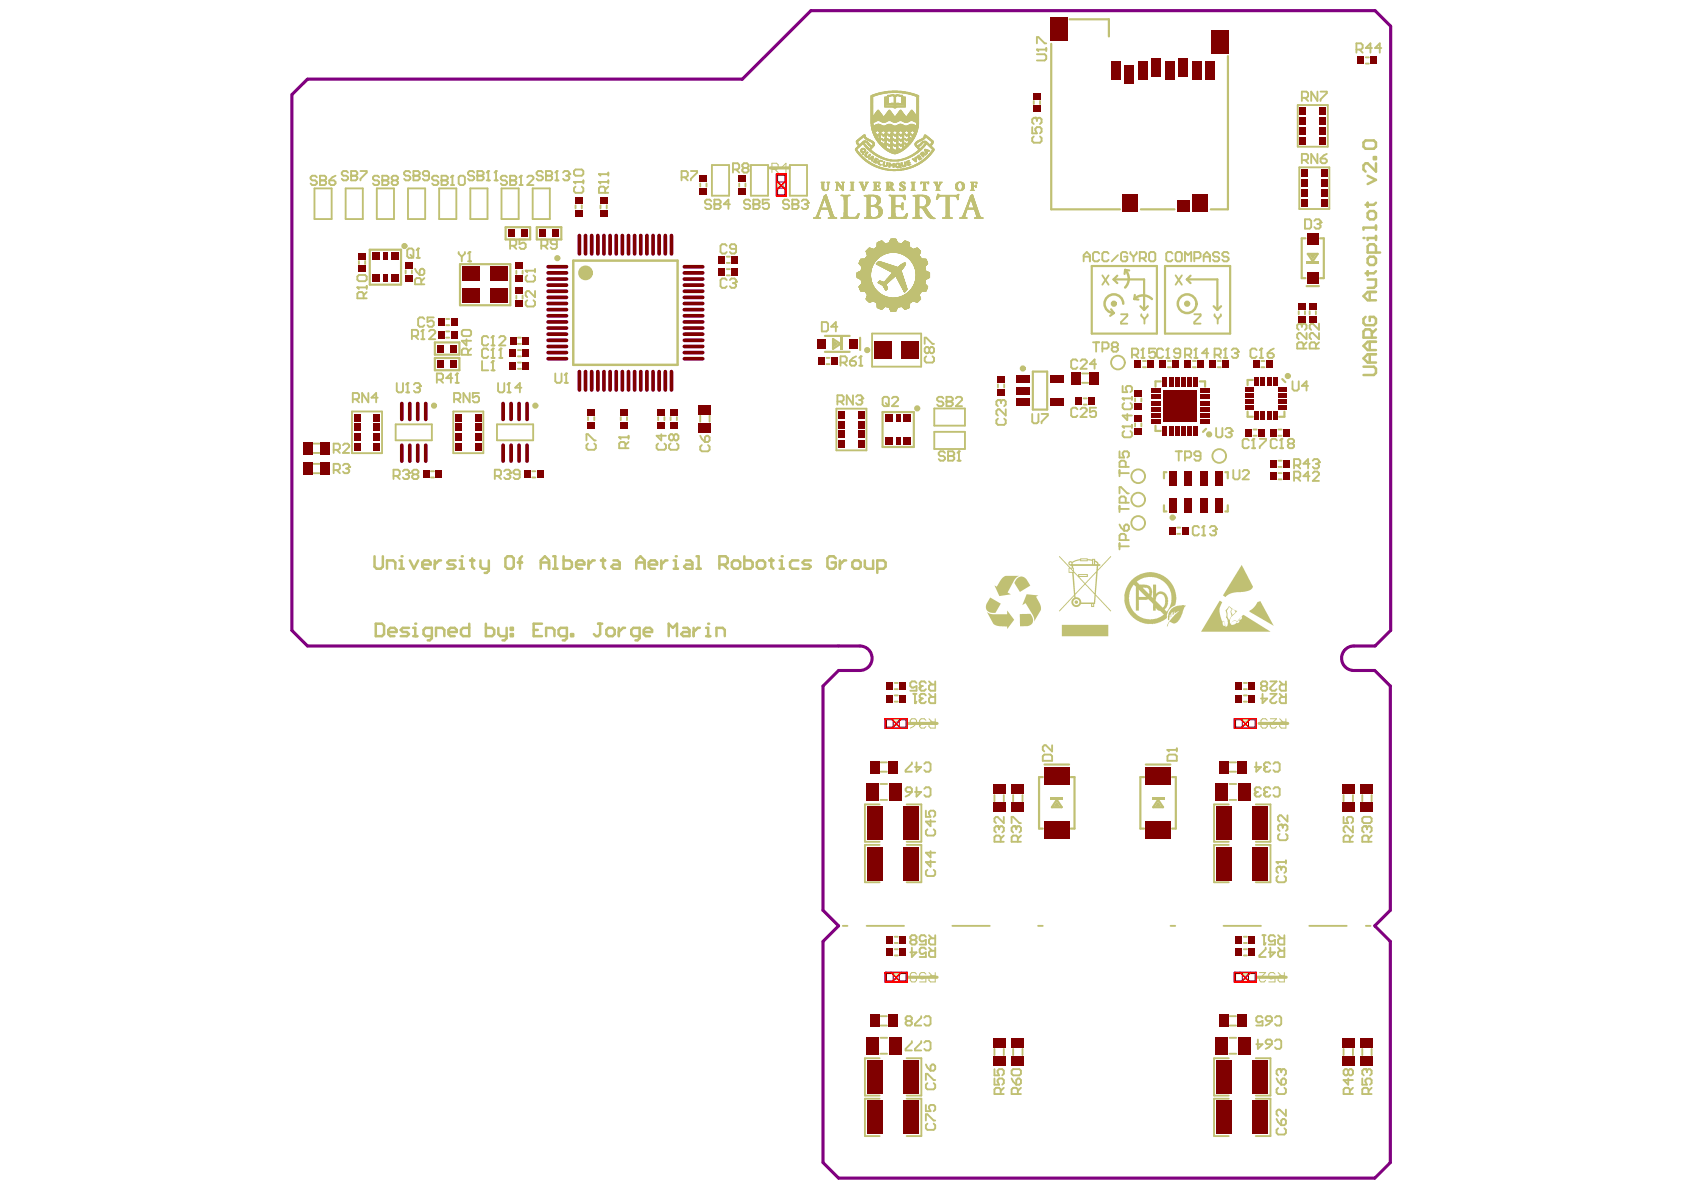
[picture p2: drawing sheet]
<svg xmlns="http://www.w3.org/2000/svg" width="297mm" height="210mm" viewBox="0 0 297 210" stroke-linecap="round" stroke-linejoin="round" font-family="sans-serif">
<g fill="#c0c073">
<path d="M217.3 109.6h.1z"/>
<path d="M218.7 109l.1-.1z"/>
<path d="M147.1 60.1l.8 .6-.8 .5z"/>
<path d="M231 44.9h1.1l-.5 .9z"/>
<path d="M204.3 141.4l.6 .9h-1.2z"/>
<path d="M186.4 141.4l.6 .9h-1.2z"/>
<path d="M206.6 107.4l1.1-.6h1.5l-.3 .4-.5 1.5-.6 .9-.7 .4-.8-.4-.4 .9v-.3l.4-.8 1.6-1.6h-.1l-.6 .4-.1-.3v.4l-.2 .2-.1-.5h-.1l-.1 .8-.1 .1-.1-.5-.1 .1v.8l-.2 .1-.1-.6 .1-.6z"/>
<path d="M179.9 108.3h1.9l.4 1-.2 .7-.7 .4-1.4 .1z"/>
<path d="M219 99.7l2 3.7-.1 .4-.3 .2-.8 .3-2.4 .3-.8 .3-.4 .4h-.2l-.3-.3z"/>
<path d="M187.3 110.2h8.2v2h-8.2z"/>
<path d="M179.3 102.1l.6-.4 .6 .1 .6 .4 .6 1.1-1.8 1.1-1-1.6z"/>
<path d="M174.6 105.4l1.9 1.1-.9 1.6-1-.1-.6-.5-.1-.8z"/>
<path d="M221.8 106.2l.5-.2 2.4 4.4-4.1-2.4a.18 .18 0 0 1-.2-.2 .18 .18 0 0 1 .2-.2l.7-.6z"/>
<path d="M181.1 104.8l2 .2-.3 .3 .7 1.3 .1 .9-1.2 2.1-.1-.9-1.4-2.3-.6 .3z"/>
<path d="M174.1 107.9l.8 .4 2.8 .1v-.7l1.2 1.6-1.2 1.6v-.4l-1.7-.1-.7-.3z"/>
<path d="M175.4 103.3l.4 .2 .8-1.3 .7-.6h2.5l-.5 .2-.3 .4-1.3 2.3 .6 .3-2 .3z"/>
<path d="M199.5 102.4l.7-.6 1-.6 1.1-.3h.9l1.5 .4 .9 .5 .8 .7 .4 .6 .4 .9 .3 1v.8l-.2 1-.7 .3-.5 .6-.3 .8v.5l-.6 .5-1 .4-.8 .1v.1h-.9l-1-.2-.8-.4-1.3-1-.8-1.4-.3-.9v-1.2l.3-1.1zM200.5 102.6l.5 .5h1.3l.6 .3 .3 .5v.4l-.1 .9 .2 .3 .1-2.4 .5 .1v1.5l.8-.4 .8 .2 .5 1.1v1.2l-.6 .7 .4 .4 .5-.8 .3-.7v-1.5l-.5-1.4-.8-.9-.8-.5-1.2-.3-1.4 .1zM201.6 103.7l1.1 1.1v-.6l-.2-.4zM204.1 105.1l-.2 .2v.7l1 1a.31 .31 0 0 0 .3 .1 .31 .31 0 0 0 .2-.3l.1-1.1-.2-.7-.3-.2-.5-.1zM200.8 104l.1 1.3h1.2zM199.9 103.2l-.7 1.3-.1 1.2 .2 1.1 .8 1.2 1 .8 1.3 .4 1.6-.1 1.1-.6a.16 .16 0 0 0 .2-.1 .16 .16 0 0 0-.2-.2l-.4-.4-.6-.2-.2-.3v.4h-.5v-1.2l-.8-.8-.4 .1h-1.4l.1 1.9h-.5v-4.2z"/>
<path d="M215.1 106l.2 .1a.18 .18 0 0 1 .3 .1 .18 .18 0 0 1-.1 .2l-.4 .9v.9l.4 1.4 .3-.1 .2 .1 .2 .9 .3-.1 .1-.4v-.6l-.4-.5 .2-.7-.2-.6 .6-.7 .7 .6 .7 .3-1.1 1.1-.1 .3-.1 .7 .1 .1 .1-.1v.3h.6l.4-.3 .4-.1 .1-.1v-.3l-.4 .4-.2-.3-.6 .1 .6-.2 .3 .2 .3-.5-.1 .2h.4l.1-.2v-.4l.4-.2 4.7 2.9h-12.2zM217.3 107.5l-.1 .3 .1 .6 .1 .1 .4-.3a.22 .22 0 0 0 .2-.3 .22 .22 0 0 0-.2-.2zM216.8 107l-.4 .7 .1 1.2 .3 .4h.1l.4-.7-.2-.6v-.4a.18 .18 0 0 0 .2-.2 .18 .18 0 0 0-.2-.1zM215.7 109.6v.6l.1 .2h.2v-.6z"/>
<path d="M186.8 98.1l1.8 2-.1 .1v.8h.6l.4 3.9-2.7 2.9 .1 .1 2.5-2.7 .1 .2-.4 .3-.1 .4v.4l.3 .4 .4 .2 .4-.1 .5-.5h1.9v.6h.5v-.6h.2l.1-1.4 2.6 2.8 .1-.2-2.7-2.9 .3-4.1 2.4-2.6h-.1l-2.2 2.3v-.6h.4v-.3h-.3l-.1-.3-.5-.3v-.3l-.8 .1-.5-.1v-.1h-1.4v.1l-.8 .2-.5 .3-.5-.1-.3 .4 .4 .4h.2v.4h-.1l-2-2.1zM190.7 98.7h1v.1h-1zM189.2 99.3l1.2-.5 .1 .2h1.4v-.2l.7 .1v.6h-3.4zM192.8 98.7h.2v.8h-.2zM193.1 99.1l.4 .4h-.3zM188.7 99.4a.18 .18 0 0 1 .3 0 .18 .18 0 0 1-.3 0zM189 100.3h.3v.3zM188.6 100.3h.2l.5 .6h-.7zM189.3 99.8h4.1v.9l-2 2.1-1-1h1.5v-.5h-1.7l-.1 .2-.7-.7v-.6l-.1-.1zM190.4 101.4h1.3v.2h-1.3zM193.3 101.1l.1-.1-.4 3.6-1.5-1.7zM189.4 101l1.9 1.9-1.6 1.8zM190.9 103.6l.5-.5 1.7 1.7-.2 1.5h-2.2l-.2-.7-.4-.2-.4-.1v-.4zM189.3 106.2a.55 .55 0 0 1 1.1 0 .55 .55 0 0 1-1.1 0zM192.7 106.5h.1v.4h-.1z"/>
<circle cx="189.9" cy="106.2" r=".29"/>
</g>
<g fill="none" stroke="#c0c073" stroke-width=".33">
<path d="M182.3 17.8v.6M183.4 17.8v.6M228.9 18.5h5.3v7.4h-5.3zM240.9 11.2h.6M240.9 10.1h.6M55.5 33.2h3v5.4h-3zM61 33.2h3v5.4h-3zM66.5 33.2h3v5.4h-3zM72 33.2h3v5.4h-3zM77.5 33.2h3v5.4h-3zM83 33.2h3v5.4h-3zM88.5 33.2h3v5.4h-3z"/>
<path d="M94 33.2h3v5.4h-3zM101.5 36.2v.6M102.6 36.2v.6M105.9 36.2v.6M107 36.2v.6M123.5 32.4v.5M124.6 32.4v.5M125.6 29.1h3v5.4h-3zM130.4 32.4v.5M131.5 32.4v.5M132.4 29.1h3.1v5.4h-3.1zM139.3 29.1h3v5.4h-3z"/>
<path d="M229.2 29.5h5.3v7.4h-5.3zM63.3 46v.6M64.4 46v.6M71.6 47.7v.5M72.7 47.7v.5M78.7 59.6h.6M78.7 58.5h.6M78.7 56.3h.6M78.7 57.4h.6M91.1 47.7v.6M91.1 52.1v.6M91.3 59.6h.6"/>
<path d="M92.2 47.7v.6M92.2 52.1v.6M128.2 45.3h.5M128.2 46.4h.5M128.2 48.6h.5M128.2 47.5h.5M153.8 58.8h8.7v5.9h-8.7zM229.1 54.9v.5M230.2 54.9v.5M231 54.9v.5M232.1 54.9v.5M55.3 79.9h1.1"/>
<path d="M55.3 78.2h1.1M62.1 72.6h5.3v7.3h-5.3zM69.8 74.9h6.4v2.8h-6.4zM80 72.6h5.3v7.3h-5.3zM85 63.7v1.6h1.1M86.7 65.3h.5M86.9 63.7v1.6M87.7 74.9h6.3v2.8h-6.3zM91.3 64h.6M91.3 65.1h.6M91.3 62.9h.6M91.3 61.8h.6"/>
<path d="M91.3 60.7h.6M103.4 77.7v-1.1h.3l1.1 1.1h.3M103.7 73.6v.5M103.7 78.2l-.3 .3v.6l.3 .2h1.1l.3-.2v-.6l-.3-.3M104.8 73.6v.5M109.5 73.6v.5M110.6 73.6v.5M116.1 73.6v.5M116.1 78.2l-.3 .3v.6l.3 .2h1.1l.3-.2v-.6l-.3-.3M116.6 76.6v1.1l-.8-.8h1.7M117.2 73.6v.5M118.3 73.6v.5"/>
<path d="M119.4 73.6v.5M123.5 73.3v1.1M125.2 73.3v1.1M145.8 63.1h.5M145.8 64.2h.5M147.5 72.1h5.3v7.3h-5.3zM164.8 72.1h5.4v3h-5.4zM164.8 76.2h5.4v3h-5.4zM176 67.8v.5M177.1 67.8v.5M190.9 67.5h1.1M190.9 65.9h1.1"/>
<path d="M191.1 70.3h.6M191.1 71.4h.6M200.2 70.3v.5M200.2 74.7v.5M201.3 70.3v.5M201.3 74.7v.5M201.6 64.8h.5M201.6 63.7h.5M206 64.8h.5M206 63.7h.5M210.4 64.8h.5M210.4 63.7h.5"/>
<path d="M214.8 64.8h.5M214.8 63.7h.5M221.1 76.9h.6M221.1 75.8h.6M222.5 64.8h.5M222.5 63.7h.5M225.5 76.9h.6M225.5 75.8h.6M55.3 83.5h1.1M55.3 81.8h1.1M76 84.2h.6M76 83.1h.6"/>
<path d="M93.9 84.2h.5M93.9 83.1h.5M207.6 94.2h.6M207.6 93.1h.6M225.5 82.4h.6M225.5 81.3h.6M225.5 83.5h.6M225.5 84.6h.6M155.3 138.3h1.2M155.3 134.5h1.1M155.3 136.1h1.1M157.8 120.5h.6"/>
<path d="M157.8 121.6h.6M157.8 123.8h.6M157.8 122.7h.6M216.9 138.3h1.2M216.9 134.5h1.1M216.9 136.1h1.1M219.4 120.5h.5M219.4 121.6h.5M219.4 123.8h.5M219.4 122.7h.5M155.2 149h-2.6v6.6h2.6M155.2 141.9h-2.6v6.6h2.6"/>
<path d="M155.3 141.1h1.2M159.9 149h2.6v6.6h-2.6M159.9 141.9h2.6v6.6h-2.6M175.4 140.2v1.1M177.1 140.2v1.1M178.7 140.2v1.1M180.4 140.2v1.1M216.7 149h-2.6v6.6h2.6M216.7 141.9h-2.6v6.6h2.6M216.9 141.1h1.2M221.5 149h2.6v6.6h-2.6M221.5 141.9h2.6v6.6h-2.6"/>
<path d="M237 140.2v1.1M238.6 140.2v1.1M240.3 140.2v1.1M241.9 140.2v1.1M148.7 163.3h.8M152.9 163.3h6.6M155.3 179.2h1.1M157.8 168.5h.6M157.8 167.4h.6M157.8 165.2h.6M157.8 166.3h.6M168 163.3h6.6"/>
<path d="M183.1 163.3h.8M206.5 163.3h.8M215.8 163.3h6.6M216.9 179.2h1.1M219.4 168.5h.5M219.4 167.4h.5M219.4 165.2h.5M219.4 166.3h.5M230.9 163.3h6.6M240.9 163.3h.8M155.2 193.8h-2.6v6.6h2.6M155.2 186.7h-2.6v6.6h2.6"/>
<path d="M155.3 185.9h1.2M155.3 183.1h1.2M155.3 180.9h1.1M159.9 193.8h2.6v6.6h-2.6M159.9 186.7h2.6v6.6h-2.6M175.4 185v1.1M177.1 185v1.1M178.7 185v1.1M180.4 185v1.1M216.7 193.8h-2.6v6.6h2.6M216.7 186.7h-2.6v6.6h2.6M216.9 185.9h1.2"/>
<path d="M216.9 183.1h1.2M216.9 180.9h1.1M221.5 193.8h2.6v6.6h-2.6M221.5 186.7h2.6v6.6h-2.6M237 185v1.1M238.6 185v1.1M240.3 185v1.1M241.9 185v1.1"/>
</g>
<g fill="none" stroke="#c0c073" stroke-width=".39">
<path d="M185.4 7.7v29.2h12.1M188.7 3.4h6.9v3M216.6 9.9v27h-3M201.2 36.9h6M65.2 44h5.5v6.2h-5.5zM81.1 46.6h8.9v7.2h-8.9zM89.2 40.1h4.3v2.1h-4.3zM94.7 40.1h4.3v2.1h-4.3zM145.5 59.3h4.4M146.9 59.8l1.3 .9-1.3 .8zM151.7 59.6v2.1M192.6 46.9h11.5v11.9h-11.5z"/>
<path d="M196 54.6l.5 .6-.7 .5M196.4 49.3l.7 .6M196.4 49.3h5.4v5.4M197.1 48.6l-.7 .7M199.2 47.7l-.7-.1-.1 .7M200.2 52l-.1 .7 .7 .1M201.2 54l.6 .7M202.5 54l-.7 .7M205.5 46.9h11.5v11.9h-11.5zM209.3 49.3h5.4v5.4M209.3 49.3l.7 .6M210 48.6l-.7 .7"/>
<path d="M214.1 54l.6 .7M215.4 54l-.7 .7M230.3 42h-.7v7.1h.7M230.5 50.5h2.1M230.7 44.8h1.7l-.8 1.3zM232.9 42h.6v7.1h-.6M76.7 60.4h4.3v2.2h-4.3zM76.7 63.1h4.3v2.2h-4.3zM145.5 62.1h4.4M155.7 72.7h5.5v6.1h-5.5zM182.2 65.5h2.5v6.7h-2.5zM203.8 75.1v.9h.9"/>
<path d="M204.7 67.3h-.9v.9M211.7 67.3h.9v.9M212.7 75.6l-.5 .6M220.1 72.6v.9h.9M221 67h-.9v.9M226.2 66.9l.5 .5M226.6 72.6v.9h-1M205.3 89.1v1.1h.4M205.7 83.3h-.4v1.1M216.1 83.3h.5v1.1M216.6 89.1v1.1h-.5M183.9 137.1h-.6v9.1h.6"/>
<path d="M184.2 134.9h4.4M188.9 137.1h.6v9.1h-.6M201.8 137.1h-.7v9.1h.7M202.1 134.9h4.3M206.8 137.1h.6v9.1h-.6M186.4 141.1l.9 1.3h-1.8zM204.3 141.1l.9 1.3h-1.8z"/>
</g>
<g fill="none" stroke="#c0c073" stroke-width=".18">
<path d="M153.6 19.4h.3M153.6 19.5h.3M153.6 19.6h.3M153.6 19.7h.3M153.6 19.8h.3M153.6 18.7h.3M153.6 18.8h.3M153.6 18.9h.3M153.6 19h.3M153.6 19.1h.3M153.6 19.2h.3M153.6 19.3h.3"/>
<path d="M153.6 19.9h.3M153.6 20h.3M153.6 17.4h.3M153.6 17.5h.3M153.6 17.6h.3M153.6 17.7h.3M153.6 17.8h.3M153.6 17.9h.3M153.6 18h.3M153.6 18.1h.3M153.6 18.2h.3M153.6 18.3h.3"/>
<path d="M153.6 18.4h.3M153.6 18.5h.3M153.6 18.6h.3M153.6 16.9h.6M153.6 17h.5M153.6 17.1h.3M153.6 17.2h.3M153.6 17.3h.3M153.7 16.8h.9M153.8 16.8h.9M153.9 16.8h.9M154.1 17h-.5"/>
<path d="M154.1 16.7h1M154.2 16.6h1.1M154.4 20h.9M154.4 16.9h-.8M154.5 19.9h.8M154.5 19.8h.8M154.6 19.8h.6M154.6 16.5h1.2M154.6 19.7h.5M154.7 19.7h.4M154.7 19.6h.4M154.7 16.5h1.2"/>
<path d="M154.8 19.5h.2M154.8 19.4h.2M155 16.7h-1.1M155 16.4h1.6M155.2 16.4h1.9M155.3 16.3h2.3M155.4 16.3h4.8M155.6 16.6h-1.2M155.9 16.2h3.9M156 16.2h3.7M156 18.7h1.7M156 18.8h1.8"/>
<path d="M156 18.8l3.7 .1M156 17.4h.3M156 17.5h.3M156 17.6h.3M156 17.7h.3M156 17.8h.3M156 17.9h.3M156 18h.3M156 18.1h.3M156 18.2h.3M156 18.3h.3M156 18.4h.3"/>
<path d="M156 18.5h.3M156 18.6h.3M156 18.7h.3M156 17.2h.7M156 17.3h.7M156.1 18.9h3.6M156.1 18.6h.2M156.1 17.1h.6M156.2 16.2h3.3M156.3 17.3h-.3M156.4 20h.9M156.4 17.3h.3"/>
<path d="M156.4 19.9h.9M156.4 17.4h.3M156.4 17.5h.3M156.4 17.6h.3M156.4 17.7h.3M156.4 17.8h.3M156.4 17.9h.3M156.4 18h.3M156.4 18.1h.3M156.4 18.2h.3M156.4 18.3h2.9M156.4 18.4h2.9"/>
<path d="M156.4 18.5h2.9M156.4 16.4l-1.6 .1M156.5 19.9h.8M156.5 17.1h.2M156.5 19.8h.7M156.5 17h.6M156.5 16.9h.7M156.5 16.9h2.7M156.6 19.7l.6 .1M156.6 16.8h1.2M156.6 19.7h.6M156.6 19.6h.5"/>
<path d="M156.6 19.7h.5M156.7 19.6h.4M156.7 16.1h2.3M156.7 19.5h.3M156.8 19.5h.1M156.8 19.5h.2M156.9 18.3h.8M156.9 17h-.4M157.1 16.8h.7M157.2 16.7h.5M157.2 18.2h.4M157.4 16.1h.9"/>
<path d="M157.5 18.9h.7M157.6 19h.5M157.6 16.9h.5M157.6 17h.5M157.7 17h.4M157.7 17.4h.3M157.7 17.5h.3M157.7 17.6h.3M157.7 17.7h.3M157.7 17.8h.3M157.7 17.9h.3M157.7 18h.3"/>
<path d="M157.7 18.1h.3M157.7 18.2h.3M157.7 17.1h.3M157.7 17.2h.3M157.7 17.3h.3M157.8 19.1h.2M157.8 18.6h.2M157.8 18.6h.1M157.9 16.8h1.3M158 18.8h1.7M158 16.8h.7M158 18.7h1.7"/>
<path d="M158 18.3h.8M158 16.7h.6M158 16.3h2.4M158.1 18.2h.4M158.4 20h.9M158.4 19.9h.9M158.5 19.9h.8M158.5 19.8h.7M158.6 16.9h.6M158.6 19.7h.5M158.6 16.4h1.9M158.6 19.6h.5"/>
<path d="M158.6 17h.6M158.7 19.6h.3M158.7 19.5h.3M158.8 19.5h.1M158.8 19.5h.2M158.8 17h.5M159 18.3h.3M159 17.4h.3M159 17.5h.3M159 17.6h.3M159 17.7h.3M159 17.8h.3"/>
<path d="M159 17.9h.3M159 18h.3M159 18.1h.3M159 18.2h.3M159 17.1h.3M159 17.1h.7M159 17.2h.7M159 17.3h.7M159.1 16.4h1.5M159.2 16.4l1.7 .1M159.3 17.3h-.3M159.4 18.7h.3"/>
<path d="M159.4 17.3h.3M159.5 17.4h.2M159.5 17.5h.2M159.5 17.6h.2M159.5 17.7h.2M159.5 17.8h.2M159.5 17.9h.2M159.5 18h.2M159.5 18.1h.2M159.5 18.2h.2M159.5 18.3h.2M159.5 18.4h.2"/>
<path d="M159.5 18.5h.2M159.5 18.6h.2M159.8 16.5h1.2M159.9 16.5h1.2M160.1 16.6h1.2M160.4 20h.9M160.4 19.9h.9M160.4 16.6h1.1M160.5 19.8h.7M160.5 19.8h.6M160.5 16.7h1.1M160.6 19.7h.5"/>
<path d="M160.6 19.6h.4M160.7 16.7h1M160.7 19.5h.2M160.7 19.4l.2 .1M160.9 16.8h.9M161 16.8h.9M161.1 16.8h.9M161.3 16.9h.7M161.5 16.9h.6M161.5 17h.6M161.6 17h.4M161.7 19.4h.3"/>
<path d="M161.7 19.5h.3M161.7 19.6h.3M161.7 19.7h.3M161.7 19.8h.3M161.7 18.7h.3M161.7 18.8h.3M161.7 18.9h.3M161.7 19h.3M161.7 19.1h.3M161.7 19.2h.3M161.7 19.3h.3M161.7 19.9h.3"/>
<path d="M161.7 20h.3M161.7 17.4h.3M161.7 17.5h.3M161.7 17.6h.3M161.7 17.7h.3M161.7 17.8h.3M161.7 17.9h.3M161.7 18h.3M161.7 18.1h.3M161.7 18.2h.3M161.7 18.3h.3M161.7 18.4h.3"/>
<path d="M161.7 18.5h.3M161.7 18.6h.3M161.7 17.1h.3M161.7 17.2h.3M161.7 17.3h.3M137.1 32.2h.2l.1 .2v.5l-.1 .2-.2-.2zM138.2 32.2h.2l.1 .2v.5l-.1 .2-.2-.2zM143.5 38.4h1.3M143.5 38.5h1.3M143.8 38.4h.6M143.8 38.3h.6M143.9 38.3h.4"/>
<path d="M144 38.2h.3M144 38.1h.4M144.1 38h.3M144.1 38.1h.3M144.1 37.9h.3M144.2 37.8h.3M144.2 37.8h.2M144.2 37.7h.3M144.2 37.6h.3M144.3 37.5h.2M144.3 37.6h.2M144.3 37.5h.3"/>
<path d="M144.3 37.3h.3M144.3 37.4h.3M144.4 37.3h.2M144.4 38.2h-.4M144.4 37.2h.3M144.4 37.2h.2M144.4 37.1h.3M144.5 37h.3M144.5 37h.2M144.5 37.1h.2M144.5 36.9h2.1M144.5 36.8h2.1"/>
<path d="M144.6 36.7h1.9M144.6 36.8h2M144.6 36.7h.3M144.6 36.6h.3M144.7 36.5h.2M144.7 36.4h.3M144.8 36.3h.2M144.8 36.2h.2M144.8 36.9l-.3 .1M144.8 36.1h.3M144.8 36.2h.3M144.8 32.1h.7"/>
<path d="M144.9 36h.2M144.9 36.1h.2M144.9 35.9h.2M144.9 32.2h.5M144.9 35.8h.3M145 32.2h.3M145 32.3h.3M145 35.8h.2M145 32.4h.3M145 32.6h.3M145 32.7h.3M145 32.8h.3"/>
<path d="M145 32.9h.3M145 33h.3M145 33.1h.3M145 35.6h.2M145 35.7h.2M145 32.5h.3M145 33.2h.3M145 33.3h.3M145 35.5h.3M145.1 35.5h.2M145.1 33.4h.3M145.1 35.4h.2"/>
<path d="M145.1 33.5h.3M145.1 35.3h.3M145.1 33.5h.5M145.2 35.2h.2M145.2 35.1h.8M145.2 35.7l-.2 .1M145.2 33.6h.7M145.2 35h.7M145.3 35.6h-.3M145.3 33.6h.6M145.3 34.9h.6M145.3 35h.6"/>
<path d="M145.3 34.8l.6 .1M145.3 34.6h.5M145.3 34.7h.5M145.3 34.7h.6M145.3 34.8h.6M145.4 35.3h-.3M145.4 33.6h.4M145.4 34.6h.4M145.4 35.1l-.2 .1M145.4 34.5h.4M145.5 35.1l.5 .1M145.5 34.5h.3"/>
<path d="M145.5 35.2h.5M145.5 35.3h.6M145.5 34.4h.3M145.6 34.4h.2M145.6 35.3h.5M145.6 35.4h.5M145.6 35.4l.5 .1M145.6 34.3h.1M145.6 35.5h.5M145.6 35.5h.6M145.6 35.6h.6M145.7 35.6h.5"/>
<path d="M145.7 35.7h.5M145.7 35.8h.5M145.7 35.8h.6M145.7 35.9h.6M145.8 35.9h.5M145.8 36h.5M145.8 36.1h.5M145.8 36.2h.6M145.8 32.1h.6M145.9 36.3h.5M145.9 36.4h.5M145.9 32.2h.4"/>
<path d="M145.9 33.5h.2M145.9 36.5h.6M145.9 36.7h.6M145.9 33.4h.2M146 36.6h.5M146 32.2h.3M146 33.3h.1M146 32.3h.2M146 33.3h.2M146 33.5h-.2M146.1 36.9l.5 .1M146.1 32.3h.1"/>
<path d="M146.1 32.4h.1M146.1 32.6h.1M146.1 32.7h.1M146.1 32.8h.1M146.1 32.9h.1M146.1 33h.1M146.1 33.1h.1M146.1 32.5h.1M146.1 33.2h.1M146.1 38.4h1.5M146.1 38.5h1.5M146.1 37h.5"/>
<path d="M146.2 37h.4M146.2 37.1h.5M146.2 37.2h.5M146.2 32.6h-.1M146.2 37.2l.5 .1M146.2 37.3h.5M146.2 37.3h.6M146.3 37.4h.5M146.3 37.5h.5M146.3 37.6h.5M146.3 37.7h.6M146.4 37.7h.5"/>
<path d="M146.4 37.8h.5M146.4 38.4h.9M146.4 37.9h.5M146.4 38h.6M146.4 38.3h.8M146.5 38h.5M146.5 38.1h.5M146.5 38.2h.6M146.5 38.3h.6M147.3 32.1l.6 .1M147.3 33.6h.6M147.4 32.2h.5"/>
<path d="M147.5 33.5h.3M147.5 32.2h.4M147.5 32.3h.5M147.5 33.5h.2M147.6 32.3h.4M147.6 32.4h.4M147.6 32.4h.5M147.6 32.6h.1M147.6 32.7h.1M147.6 32.8h.1M147.6 32.9h.1M147.6 33h.1"/>
<path d="M147.6 33.1h.1M147.6 32.5h.1M147.6 33.2h.1M147.6 33.3h.1M147.6 33.3l.1 .1M147.6 33.4h.1M147.8 32.5h.3M147.8 32.6h.4M147.9 32.6h.3M147.9 32.7h.3M147.9 32.7h.4M148 32.8h.3"/>
<path d="M148 32.8h.4M148.1 32.9h.3M148.1 32.9h.4M148.1 33h.4M148.2 33h.4M148.2 33.1h.6M148.3 33.2h.5M148.3 38.4h3M148.3 38.5h3M148.3 33.3h.5M148.3 34.4h1.6M148.3 34.5h1.6"/>
<path d="M148.4 34.4h.3M148.4 33.3h.4M148.4 32.1h.6M148.5 33.4h.3M148.5 32.2h.4M148.5 33.5h.3M148.5 34.6h1.3M148.6 32.2h.2M148.6 33.6h.2M148.6 38.4h2.7M148.6 32.3h.2M148.6 33.6h.1"/>
<path d="M148.6 32.4h.2M148.6 32.6h.2M148.6 32.7h.2M148.6 32.8h.2M148.6 32.9h.2M148.6 33h.2M148.6 32.5h.2M148.7 38.3h2.6M148.7 34.6h.8M148.8 34.7h.7M148.8 38.3h.8M148.9 38.2h.6"/>
<path d="M148.9 38.2h.7M148.9 34.8h.5M148.9 37.5h.5M148.9 37.6h.5M148.9 37.7h.5M148.9 37.8h.5M148.9 37.9h.5M148.9 38h.5M148.9 38.1h.5M148.9 38.1h.6M148.9 35h.5M148.9 35.1h.5"/>
<path d="M148.9 35.2h.5M148.9 35.3h.5M148.9 34.9h.5M148.9 36.5h.5M148.9 36.6h.5M148.9 36.9h.5M148.9 37h.5M148.9 37.1h.5M148.9 37.2h.5M148.9 37.3h.5M148.9 37.4h.5M148.9 36.3h.5"/>
<path d="M148.9 36.4h.5M148.9 36.2h.5M148.9 35.4h.5M148.9 35.5h.5M148.9 35.6h.5M148.9 35.7h.5M148.9 35.8h.5M148.9 35.9h.5M148.9 36h.5M148.9 36.1h.5M148.9 36.7h.5M148.9 36.8h.5"/>
<path d="M149.7 34.4h.2M149.9 33.6h.7M150 32.1h.6M150 33.6h.6M150 32.2h.6M150.1 33.5h.4M150.1 32.2h.4M150.1 32.3h.4M150.1 32.4h.4M150.1 32.6h.4M150.1 32.7h.4M150.1 32.8h.4"/>
<path d="M150.1 32.9h.4M150.1 33h.4M150.1 33.1h.4M150.1 32.5h.4M150.1 33.2h.4M150.1 33.3h.4M150.1 33.4h.4M150.9 26.3h.2M150.9 26.4h.2M150.9 26.3h.3M150.9 26.5h.3M150.9 26.5l.3 .1"/>
<path d="M151 38.3h.4M151 26.2h.3M151 38.2h.4M151 26.6h.3M151 26.7h.3M151 24.9h.3M151 25h.3M151 25.1h.3M151.1 26.7h.2M151.1 25.1h.2M151.1 25.2h.2M151.1 38.1h.3"/>
<path d="M151.1 26.1h.3M151.1 26.8h.3M151.1 24.8h.4M151.1 25.3h.2M151.1 26h.4M151.1 26.8l.4 .1M151.1 25.3h.3M151.1 25.3l.4 .1M151.2 38.1h.2M151.2 26h.3M151.2 25.4h.3M151.2 38h.3"/>
<path d="M151.2 25.5h.4M151.2 26.9h.3M151.2 26.9h.4M151.2 25.4h.4M151.2 37.9h.3M151.2 26.2l-.3 .1M151.2 27h.4M151.2 24.7h.5M151.3 37.9h.2M151.3 25.5h.7M151.3 25.9h.4M151.3 37.8h.2"/>
<path d="M151.3 25.8h.4M151.3 27h.4M151.3 24.7h.4M151.3 25.6h.7M151.3 37.7h.3M151.3 37.8h.3M151.3 25.6h.6M151.3 27.1h.4M151.3 24.6h.5M151.4 37.7h.2M151.4 27.1h.3M151.4 27.1l.4 .1"/>
<path d="M151.4 25.7h.4M151.4 26.1h-.4M151.4 24.9h-.4M151.4 27.2h.4M151.5 38h-.3M151.5 27.2h.3M151.5 24.5h.4M151.5 27.3h.4M151.6 32.1h.6M151.6 27.3h.3M151.6 25.9h-.4M151.6 27.4h.3"/>
<path d="M151.6 32.2h.6M151.6 24.7l-.4 .1M151.7 27.4h.3M151.7 27.5h.3M151.7 24.3h.4M151.7 24.4h.3M151.7 32.2h.4M151.7 32.3h.4M151.7 25.8h-.4M151.7 27.5h.4M151.8 32.3h.3M151.8 27.6h.3"/>
<path d="M151.8 25.4h.3M151.8 32.4h.4M151.8 27.6h.4M151.8 24.2h.4M151.8 32.4l.4 .1M151.8 32.5h.4M151.8 26.5h.3M151.8 26.5h.2M151.8 26.6h.2M151.8 26.7h.3M151.8 24.6h-.4M151.8 25.4h.7"/>
<path d="M151.9 32.5h.3M151.9 32.6h.3M151.9 27.7h.3M151.9 24.2h.3M151.9 26.4h.2M151.9 26.7h.2M151.9 26.8h.4M151.9 26.8h.7M151.9 32.6h.4M151.9 26.3h.3M151.9 24.2h.4M151.9 25.3h.6"/>
<path d="M151.9 32.7h.4M151.9 27.7l.4 .1M151.9 24.1h.8M151.9 26.3h.7M152 32.8h.3M152 26.3h.5M152 25.2h.4M152 32.9h.4M152 27.8h.4M152 26.9h.5M152 24.4h-.4M152 33h.4"/>
<path d="M152 24.1h.6M152.1 33.1h.3M152.1 27.9h.3M152.1 25.5h-.4M152.1 26.2h.3M152.1 25.1h.3M152.1 24h.5M152.1 33.1h.5M152.1 33.2h.5M152.1 27.9h.4M152.1 26.4h-.2M152.1 27h.3"/>
<path d="M152.1 25.1h.4M152.1 33.3h.5M152.1 26.7h.1M152.1 26.7h.2M152.1 27h.2M152.1 27.1h.2M152.2 33.3h.3M152.2 28h.3M152.2 24.3h-.5M152.2 27.2h.1M152.2 23.9h.4M152.2 33.4h.3"/>
<path d="M152.2 33.5h.3M152.2 28h.4M152.2 25h.8M152.2 33.6h.3M152.2 28l.5 .1M152.3 33.6h.1M152.3 25.4h.2M152.3 23.9h.3M152.3 23.8h.3M152.3 24.9h.6M152.3 25.4h.3M152.3 28.1h.4"/>
<path d="M152.3 26.3h.3M152.3 24.9h.5M152.3 25.5h.3M152.4 28.1h.3M152.4 25.5h.3M152.4 34.5h2.3M152.4 26.4h.2M152.4 26.8h.2M152.4 25.6h.3M152.4 28.2h.4M152.4 34.5h2.2M152.4 25.6h.4"/>
<path d="M152.4 24.2h.3M152.4 26.4h.3M152.4 26.7h.3M152.4 34.6h2.5M152.4 28.2h.5M152.4 23.8h.1M152.5 38.4h2.3M152.5 38.5h2.1M152.5 25.7h.3M152.5 24.2h.2M152.5 24.3h.3M152.5 26.5h.2"/>
<path d="M152.5 26.6h.2M152.5 38.4h2.4M152.5 33h.2M152.5 33.1h.1M152.5 33.5h-.3M152.5 24.3h.4M152.5 24.8h.1M152.5 28.3h.4M152.5 32.9h.2M152.5 27.3h.3M152.5 25.8h.4M152.5 27.4h.3"/>
<path d="M152.5 24.4h.4M152.6 32.8h.1M152.6 27.2h.2M152.6 27.5h.2M152.6 24.4h.5M152.6 28.3h.4M152.6 32.8h.2M152.6 34.4h1.8M152.6 27.6h.3M152.6 25.8h.4M152.6 27.2h.3M152.6 28.3l.5 .1"/>
<path d="M152.6 32.7h.2M152.6 27.6h.7M152.6 25.9h.4M152.6 24.5h.5M152.7 38.4h2.2M152.7 32.6h.1M152.7 32.1h.5M152.7 34.6h.9M152.7 25.9h.4M152.7 27.1h.3M152.7 24.5h.5M152.7 28.4h.4"/>
<path d="M152.7 32.5h.2M152.7 27.7h.6M152.7 26.7h-.2M152.7 24.6h.6M152.7 25.1h.4M152.7 32.4h.3M152.7 32.4h.2M152.7 32.9h-.1M152.7 32.2h.4M152.7 27.7h.5M152.7 26h.4M152.7 27h.3"/>
<path d="M152.7 28.4h.5M152.8 38.3h1.1M152.8 32.2h.3M152.8 32.3h.2M152.8 32.4h.2M152.8 26h.3M152.8 27h.3M152.8 25.1h.4M152.8 28.5h.4M152.8 34.7h.7M152.8 27.7h.4M152.8 27.3h-.2"/>
<path d="M152.8 26.1h.4M152.8 26.9h.3M152.8 28.5h.5M152.8 24.6h.6M152.8 25.2h.4M152.9 38.2h.8M152.9 38.3h.8M152.9 32.6h-.2M152.9 26.2h.4M152.9 26.9h.2M152.9 38.1h.7M152.9 38.2h.7"/>
<path d="M152.9 34.8h.6M152.9 26.8h.1M152.9 27.1l-.3 .1M152.9 24.7h.5M152.9 25.2h.3M152.9 28.6h.5M153 36.6h.5M153 36.9h.5M153 37h.5M153 37.1h.5M153 37.2h.5M153 37.3h.5"/>
<path d="M153 37.4h.5M153 37.5h.5M153 37.6h.5M153 37.7h.5M153 37.8h.5M153 37.9h.5M153 38h.5M153 38.1h.5M153 38.1h.6M153 36.3h1.9M153 36.4h2.1M153 36.4h.6"/>
<path d="M153 36.5h.5M153 36.2h.5M153 36.3h1.7M153 35h.5M153 35.1h.5M153 35.2h.5M153 35.3h.5M153 35.4h.5M153 35.5h.5M153 35.6h.5M153 35.7h.5M153 35.8h.5"/>
<path d="M153 35.9h.5M153 36h.5M153 36.1h.5M153 34.9h.5M153 26.2l.7 .1M153 25.3h.3M153 36.7h.5M153 36.8h.5M153 36.3h1.8M153 24.7h.5M153 28.6h.4M153 26.3h.7"/>
<path d="M153 24.7l.6 .1M153 25.3l.3 .1M153 28.6l.5 .1M153.1 26.3h.5M153.1 25l-1 .1M153.1 25.4h.3M153.1 27.6h.3M153.1 25.5h.3M153.1 26.4h.5M153.1 28.7h.5M153.1 27.5h.3M153.2 34.4h.9"/>
<path d="M153.2 25.5h.3M153.2 26.4h.4M153.2 24.8h.5M153.2 28h.8M153.2 25.6h.5M153.2 27.4h.3M153.2 25.6h.3M153.2 28.7h.4M153.2 28h.5M153.2 26.5h.4M153.2 28.8h.5M153.3 25.7h.9"/>
<path d="M153.3 27.3h.2M153.3 26.5h.4M153.3 24.8h.5M153.3 27.9h.4M153.3 24.9h.6M153.3 28.9h.5M153.4 25.7h.7M153.4 26.6h.4M153.4 27.2h.1M153.4 27.9h.3M153.4 28.9h.5M153.4 27.8h.4"/>
<path d="M153.4 25.8h.7M153.4 26.7h.5M153.4 27.5h-.2M153.5 27.8h.5M153.5 26.2h.3M153.5 26.2h.2M153.5 24.9h.4M153.5 28.9h.4M153.5 36.5h-.5M153.5 25h.5M153.5 29h.6M153.5 26.7h.4"/>
<path d="M153.6 27.3h-.3M153.6 26.1h.3M153.6 26.8h.4M153.6 25h.4M153.6 25.8h.4M153.6 26h.3M153.6 28.1h.4M153.6 27.7h.4M153.6 26.8l.5 .1M153.6 25h.5M153.6 29h.5M153.6 21.3h1.1"/>
<path d="M153.6 21.4h1M153.6 21.5h.8M153.6 21.5h.7M153.6 20.1h.3M153.6 20.2h.3M153.6 20.3h.3M153.6 20.4h.3M153.6 20.5h.3M153.6 21.6h.4M153.6 21.7h.4M153.6 21.8h.4M153.6 20.6h.3"/>
<path d="M153.6 20.6h2.2M153.6 20.6l8.4 .1M153.6 20.7h8.4M153.6 20.8h8.4M153.6 20.9h8.4M153.6 21h8.4M153.6 21.1h8.4M153.6 21.2h8.4M153.7 28.1h.3M153.7 27.7h.4M153.7 25.9h.3M153.7 29.1h.5"/>
<path d="M153.7 21.9h.3M153.7 22h.3M153.7 21.8h.3M153.7 22.1h.3M153.7 22.2h.3M153.7 22.2h8.3M153.7 22.3h8.3M153.7 28.2h.3M153.7 22.4h8.3M153.7 27.6h.3M153.7 26.9h.5M153.7 25.1h.4"/>
<path d="M153.7 28.3h.2M153.7 29.1h.7M153.7 28.2h.2M153.7 22.5h8.2M153.7 22.6h8.2M153.8 26.9h.4M153.8 22.7h8.1M153.8 27.9h.2M153.8 28h.2M153.8 25.1h.3M153.8 28.4h.1M153.8 22.9h8.1"/>
<path d="M153.8 22.8h8.1M153.8 27.6h.2M153.8 27.8h.2M153.8 26.1h-.3M153.8 27h.5M153.8 25.2h.4M153.8 23h8M153.8 23h.9M153.9 25.6h.3M153.9 29.2h.5M153.9 23.1h.7M153.9 27h.5"/>
<path d="M153.9 25.2h.3M153.9 23.2h.7M153.9 25.3h.3M153.9 29.2h.6M153.9 23.3h.5M153.9 23.4h.5M154 25.5h.2M154 27.1h.4M154 25.3h.2M154 25.6h.2M154 23.4h.3M154 33.6h1.2"/>
<path d="M154 25.9h-.3M154 27.1h.5M154 25.4h.2M154 29.2h.6M154 23.5h.4M154 23.5l.4 .1M154 20.5h1.8M154 20.6h1.8M154 32.1h1.2M154 27.1l.6 .1M154 23.6h.4M154.1 28.5h.3"/>
<path d="M154.1 29.3h.7M154.1 23.6h.5M154.1 23.7h.6M154.1 20.4h1.6M154.1 20.5h1.6M154.1 36.4h1M154.1 32.2h1.1M154.1 28.6h.3M154.1 23.8h.6M154.1 20.4h1.5M154.1 22.2h1.7M154.1 33.5h1.2"/>
<path d="M154.1 34.6h.8M154.1 27.2h.5M154.1 28.4h.3M154.1 28.6h.4M154.2 32.2h.4M154.2 23.9h.8M154.2 23.9h.3M154.2 23.9h.4M154.2 28.3l.5 .1M154.2 28.4h.6M154.2 28.6l.4 .1M154.2 20.3h1.4"/>
<path d="M154.2 32.3h.4M154.2 32.4h.4M154.2 32.6h.4M154.2 32.7h.4M154.2 32.8h.4M154.2 32.9h.4M154.2 33h.4M154.2 33.1h.4M154.2 32.5h.4M154.2 32.8h.8M154.2 33.2h.4M154.2 33.3h.4"/>
<path d="M154.2 33.4h.4M154.2 33.5h.4M154.2 27.2h.5M154.2 24h.4M154.2 29.3h.6M154.2 28.3h.3M154.2 28.3h.4M154.2 21.5l-.6 .1M154.2 20.2h1.3M154.2 34.7h.8M154.2 27.3h.6M154.2 24.1h.4"/>
<path d="M154.2 28.2h.3M154.3 28.1h.2M154.3 24.1h.4M154.3 29.4h.6M154.3 28.2h.2M154.3 22.1h1.2M154.3 36.5h.9M154.3 36.2h.5M154.3 34.7h.8M154.3 28.1h.6M154.3 24.2h.4M154.3 28.7h.3"/>
<path d="M154.3 20.1h1.2M154.3 20.1h1.1M154.4 28h.3M154.4 27.3h.5M154.4 24.2h.3M154.4 24.3h.4M154.4 29.4h.7M154.4 22.1h1.1M154.4 20.1h1M154.4 36.5h.9M154.4 36.1h.4M154.4 27.9h.2"/>
<path d="M154.4 28h.2M154.4 20h1M154.4 27.4h.5M154.4 24.4h.4M154.4 28.7h.2M154.4 22.1h1M154.5 34.8h.6M154.5 27.4h.5M154.5 24.4h.4M154.5 23.6h.1M154.5 24.5h.8M154.5 28.8h.1"/>
<path d="M154.5 21.4h-.9M154.5 22h.9M154.5 36h.5M154.5 34.8h.7M154.5 27.5h.6M154.5 24.6h.8M154.5 28.4h.2M154.5 29.5h.7M154.5 23.2l-.6 .1M154.6 36.6h.7M154.6 24.6h.4M154.6 38.3h.5"/>
<path d="M154.6 35.9h.5M154.6 36h.4M154.6 34.9h.6M154.6 24.7h.4M154.6 23.9h.4M154.6 28.5h.1M154.6 29.5h.7M154.6 35h.6M154.6 24.7h.7M154.6 27.5h.6M154.7 36.6l.7 .1M154.7 38.2h.5"/>
<path d="M154.7 35h.6M154.7 35.8h.5M154.7 28.1h.2M154.7 24h.2M154.7 22h.5M154.7 35.1h.6M154.7 27.6h.5M154.7 24.8h.6M154.7 29.5h.7M154.7 36.2h-.8M154.7 35.2h.6M154.7 35.6h.6"/>
<path d="M154.7 35.7h.6M154.7 35.7h.5M154.7 24.9h.6M154.7 36.7h.7M154.7 28.2h.2M154.7 21.9h.4M154.8 35.3h.5M154.8 35.4h.5M154.8 35.5h.5M154.8 27.6h.6M154.8 24.9h.5M154.8 24.1h.1"/>
<path d="M154.8 36.7h.6M154.8 38.1h.5M154.8 25h.5M154.8 36.8h.7M154.8 29.6h.9M154.8 28.6h.3M154.8 28.7h.3M154.8 23h1M154.9 38.1h.5M154.9 32.8h.1M154.9 25l.4 .1M154.9 28.6h.2"/>
<path d="M154.9 28.8h.2M154.9 23.8h.4M154.9 32.7h.1M154.9 32.9h.1M154.9 27.7h.5M154.9 25.1h.4M154.9 36.9h.6M154.9 28.5h.3M154.9 28.9h.2M154.9 23.7h.4M154.9 21.9h.1M154.9 23.1h.8"/>
<path d="M154.9 36.9l.7 .1M154.9 38h.5M154.9 32.2h.3M154.9 32.6h.2M154.9 33h.1M154.9 27.7h.6M154.9 24.4h.4M154.9 28.4h.3M154.9 28.9h.3M154.9 23.2h.7M155 37h.6M155 37.9h.5"/>
<path d="M155 36.1h-.5M155 32.6h.1M155 25.2h.4M155 28.4h.6M155 29h.3M155 29.6h.8M155 23.2h.6M155 37.1h.6M155 37.2h.6M155 37.8h.5M155 32.3h.2M155 27.7l.6 .1"/>
<path d="M155 24.3h.3M155 24.4h.3M155 23.2h.5M155 23.6h.3M155 37.3h.6M155 37.6h.6M155 37.7h.6M155 32.9h-.8M155 25.3h.6M155 29h.4M155.1 37.4h.5M155.1 37.5h.5"/>
<path d="M155.1 38.3h-.8M155.1 32.3h.1M155.1 32.4h.1M155.1 33h-.2M155.1 33.5h.2M155.1 24.3h.2M155.1 25.3h.6M155.1 29.1h.3M155.1 28.3h.4M155.1 23.6h.2M155.1 33.4h.2M155.1 24.1h.2"/>
<path d="M155.1 24.2h.2M155.1 24.6h.2M155.1 24.7h.2M155.1 25.3l.7 .1M155.1 23.9h.2M155.1 24h.2M155.1 29.7h.8M155.1 23.3h.4M155.1 35.9h-.5M155.1 25.4h.7M155.1 28.5h-.2M155.1 23.3h.3"/>
<path d="M155.1 23.5h.2M155.1 21.3h1.5M155.2 33.3h.1M155.2 27.8h.6M155.2 25.4h1.1M155.2 29.1h.2M155.2 29.7h1M155.2 23.4h.2M155.2 23.5h.1M155.2 25.5h.9M155.2 28.3h.2M155.2 23.4h.1"/>
<path d="M155.2 21.3h1.4M155.2 35.7l-.5 .1M155.2 27.8h.7M155.3 38.2h-.6M155.3 23.8h-1.2M155.3 25.5h.7M155.3 21.4h1.2M155.3 35.6h-.5M155.3 27.9h.6M155.3 25.6h.7M155.3 25.6h.6M155.4 27.9h.7"/>
<path d="M155.4 29.8h1M155.4 25.7h.5M155.4 28.4h.3M155.4 38h-.5M155.5 25.7h.4M155.5 25.8h.5M155.5 24.4h.1M155.5 24.5h.1M155.5 24.5h.2M155.5 24.6h.3M155.5 25.2h.1M155.5 28.5h.2"/>
<path d="M155.5 23.6h.1M155.5 23.7h.2M155.5 21.5h.8M155.5 29.8h1.1M155.5 23.8h.3M155.5 28h.7M155.5 23.8h.8M155.5 24.7h.8M155.5 28.5h.1M155.6 25.8h.4M155.6 28h.8M155.6 25.9h.7"/>
<path d="M155.6 24.7h.5M155.6 23.9h.4M155.6 21.5h.6M155.7 23.9h.3M155.7 29.8l1.5 .1M155.7 28l.9 .1M155.7 26h.6M155.7 24.8h.3M155.7 24h.3M155.8 24.9h.1M155.8 26h.5M155.8 24.8h.1"/>
<path d="M155.8 29h.2M155.8 29.1h.2M155.8 26.1h.5M155.8 24h.1M155.8 28.9h.2M155.8 29.2h.2M155.8 29.2h.3M155.8 26.1h.6M155.8 28.7h.3M155.8 28.7h.2M155.8 28.8h.2M155.8 29.2h.4"/>
<path d="M155.8 29.3h.7M155.9 28.6h.2M155.9 23h.9M155.9 24.6h.4M155.9 25.4h.4M155.9 28.5h.2M155.9 23.8h.4M155.9 28.1h.8M155.9 26.2h.5M155.9 29.3h.5M155.9 23.1h.8M156 26.2h.5"/>
<path d="M156 23.2h.6M156 23.7h.3M156 20.6h1.8M156 29.9h3.6M156 28.1h.9M156 26.2l.6 .1M156 24.5h.3M156 25.3h.3M156 20.5h1.7M156 24.7l-.4 .1M156 29.4h.4M156 23.6h.3"/>
<path d="M156.1 24.4h.2M156.1 25.2h.2M156.1 28.2h1.1M156.1 23.2h.5M156.1 23.6h.2M156.1 20.4h1.6M156.1 20.5h1.6M156.1 26.3h.6M156.1 29.4h.1M156.1 20.4h1.5M156.1 22.2h1.6M156.1 29.9h3.4"/>
<path d="M156.1 25.6h.2M156.1 25.7h.2M156.1 24.1h.2M156.1 24.2h.2M156.1 24.3h.2M156.1 24.9h.2M156.1 25.5h.2M156.1 25.8h.2M156.1 24.7h.2M156.1 24.8h.2M156.1 25h.2M156.1 25.1h.2"/>
<path d="M156.1 23.9h.2M156.1 24h.2M156.1 23.3h.4M156.1 23.5h.2M156.1 20.3h1.5M156.2 26.4h.5M156.2 24.7h.1M156.2 23.3h.2M156.2 23.5h.1M156.2 20.3h1.4M156.2 23.4h.2M156.2 20.2h1.3"/>
<path d="M156.2 26.4h.6M156.2 29.2h.3M156.2 28.2h3.2M156.2 23.4h.1M156.2 30h3.2M156.3 33.6h.7M156.3 22.1h1.2M156.3 32.2h1M156.3 33.6h.6M156.3 26.5h1.1M156.3 29.2h.2M156.3 20.1h1.2"/>
<path d="M156.3 20l1.1 .1M156.4 26.5h.7M156.4 29h.2M156.4 29.1h.2M156.4 20h1M156.4 32.2h.4M156.4 33.5h.4M156.4 28.8h.2M156.4 28.9h.2M156.4 22.1h1M156.4 32.3h.4M156.4 28.7h.2"/>
<path d="M156.4 22h.9M156.5 32.3h.3M156.5 32.4h.3M156.5 32.6h.3M156.5 32.7h.3M156.5 32.8h.3M156.5 32.9h.8M156.5 33h.3M156.5 33.1h.3M156.5 32.5h.3M156.5 33.2h.3M156.5 33.3h.3"/>
<path d="M156.5 33.4h.3M156.5 28.6l.1 .1M156.5 28.3h2.6M156.5 26.6h.9M156.5 24.5h.1M156.5 25.4h.1M156.5 25.4h.2M156.5 30h2.6M156.5 25.5h.2M156.5 25.5h.3M156.5 24.4h.1M156.5 24.6h.2"/>
<path d="M156.5 24.7h.3M156.5 23.6h.1M156.5 23.7h.2M156.5 23.8h.3M156.6 23.8h.8M156.6 26.6h.8M156.6 24.7h.2M156.6 25.6h.8M156.6 29.1h-.3M156.6 28.3h2.4M156.6 25.6h.5M156.6 26.7h.8"/>
<path d="M156.6 24.7h.8M156.6 29h-.2M156.6 22h.6M156.6 23.9h.5M156.7 25.7h.3M156.7 24.8h.4M156.7 23.9h.4M156.7 21.9h.4M156.7 38.4h3.2M156.7 38.5h3.2M156.7 24.8h.3M156.7 23.9h.3"/>
<path d="M156.7 28.3h2.2M156.7 24.9h.3M156.7 26.7h.7M156.7 24h.3M156.8 25.8h.1M156.8 29.4h.2M156.8 29.5h.2M156.8 34.5h2.8M156.8 26.8h.7M156.8 24.9h.1M156.8 24h.1M156.8 29h.4"/>
<path d="M156.8 29.1h.5M156.8 29.1h.2M156.8 29.2h.2M156.8 29.3h.2M156.8 34.4h.3M156.8 34.4h2.8M156.8 28.9h.3M156.9 26.8h.8M156.9 24.7h.5M156.9 28.7h.1M156.9 28.8h.1M156.9 28.9h.2"/>
<path d="M156.9 23h.9M156.9 33h.4M156.9 25.5h.5M156.9 26.4h.5M156.9 26.8l.9 .1M156.9 34.6h2.7M156.9 23.8h.5M156.9 24.6h.5M156.9 23.7h.5M156.9 23.1h.8M157 32.2h.4M157 33.1h.4"/>
<path d="M157 26.3h.4M157 24.6h.4M157 23.2h.7M157 23.7h.4M157 32.8h.3M157 33.2h.4M157 25.4h.4M157 30.1h1.6M157.1 38.4h2.8M157.1 32.3h.4M157.1 32.8h.3M157.1 33.2h.3"/>
<path d="M157.1 26.3h.3M157.1 24.5h.3M157.1 25.4h.3M157.1 28.4h1.4M157.1 23.2h.5M157.1 23.6h.3M157.1 33.3h.4M157.1 26.9h1.5M157.1 38.3h1.5M157.1 32.4h.4M157.1 32.7h.4M157.1 33.3l.4 .1"/>
<path d="M157.1 25.8h.3M157.1 25.9h.3M157.1 26h.3M157.1 26.1h.3M157.1 26.2h.3M157.1 24.4h.3M157.1 25.3h.3M157.1 24h.3M157.1 24.1h.3M157.1 29.2h.4M157.1 21.3h1.5M157.2 32.4h.3"/>
<path d="M157.2 32.6h.3M157.2 32.7h.3M157.2 32.5h.3M157.2 33.4h.3M157.2 33.4h.4M157.2 34.6h.7M157.2 25.6h.2M157.2 25.7h.2M157.2 24.1h.2M157.2 24.2h.2M157.2 24.3h.2M157.2 24.9h.2"/>
<path d="M157.2 25.8h.2M157.2 25.9h.2M157.2 26.5h.2M157.2 26.9h1.3M157.2 24.4h.2M157.2 24.8h.2M157.2 25h.2M157.2 25.1h.2M157.2 25.2h.2M157.2 25.3h.2M157.2 23.9h.2M157.2 24h.2"/>
<path d="M157.2 29.2h.2M157.2 23.3h.3M157.2 33.5h.4M157.2 23.5h.2M157.2 21.3h1.4M157.2 38.3h.9M157.2 33.5h.5M157.2 34.7h.7M157.2 27h1.3M157.2 29.3h.1M157.3 38.2h.7M157.3 34.7h.6"/>
<path d="M157.3 23.5h.1M157.3 21.4h1.2M157.3 38h.6M157.3 38.1h.6M157.3 32.9h-.8M157.3 34.8h.6M157.3 34.8h.5M157.3 34.9h.5M157.3 35h.5M157.3 23.4h.1M157.3 21.4h1.1M157.3 36.6h.6"/>
<path d="M157.3 36.6h.5M157.3 36.9h.5M157.3 37h.5M157.3 37.1h.5M157.3 37.2h.5M157.3 37.3h.5M157.3 37.4h.5M157.3 37.5h.5M157.3 37.6h.5M157.3 37.6h.6M157.3 37.7h.6M157.3 37.8h.6"/>
<path d="M157.3 37.9h.6M157.3 36.3h2M157.3 36.4h2M157.3 36.5h2M157.3 36.2h.6M157.3 36.3h.6M157.3 35.1h.5M157.3 35.2h.5M157.3 35.3h.5M157.3 35.4h.5M157.3 35.5h.5M157.3 35.6h.5"/>
<path d="M157.3 35.7h.5M157.3 35.8h.5M157.3 35.9h.5M157.3 36h.5M157.3 36.1h.5M157.3 36.2h.5M157.3 33.6h.5M157.3 36.7h.5M157.3 36.8h.5M157.3 29.1h.4M157.4 29h.3M157.4 33.6h.4"/>
<path d="M157.4 27h.9M157.4 21.5h.9M157.5 23.4h-.2M157.5 27.1h.7M157.5 28.9h.2M157.5 21.5h.7M157.5 30.1h.5M157.5 26.3h.1M157.5 25.5h.2M157.5 25.5h.3M157.5 26.4h.2M157.5 24.5h.2"/>
<path d="M157.5 24.6h.2M157.5 25.4h.1M157.5 25.4h.2M157.5 25.6h.3M157.5 29.2h.2M157.5 29.3h.2M157.5 29.4h.2M157.5 29.5h.2M157.5 23.6h.1M157.5 23.6h.2M157.5 23.7h.2M157.6 26.3h.1"/>
<path d="M157.6 26.5h.2M157.6 26.5h.8M157.6 24.5h.1M157.6 24.6h.1M157.6 24.7h.2M157.6 23.7h.2M157.6 23.8h.2M157.6 33.6h.1M157.6 25.6h.8M157.6 23.8h.8M157.6 24.7h.8M157.6 28.9h.1"/>
<path d="M157.6 21.5h.5M157.6 25.7h.5M157.6 26.6h.5M157.6 27.1h.5M157.6 28.8h.1M157.7 25.7h.4M157.7 24.8h.4M157.7 23.9h.4M157.7 25.7h.3M157.7 26.6h.4M157.7 24.9h.3M157.7 25.8h.3"/>
<path d="M157.7 26.7h.3M157.7 27.1h.3M157.7 23.9h.3M157.7 29.1h-.6M157.8 24h.2M157.8 25.8h.2M157.8 26.7h.2M157.8 24.9h.2M157.8 26.8h.1M157.8 25h.1M157.8 24h.1M157.9 23h.9"/>
<path d="M157.9 36.5h-.6M157.9 24.7h.5M157.9 29h.3M157.9 29.1h.2M157.9 29.2h.2M157.9 29.3h.2M157.9 29.3h.3M157.9 20.6h1.8M157.9 20.6h1.9M158 26.5h.4M158 24.7h.4M158 25.6h.4"/>
<path d="M158 29.4h.2M158 29.4h.8M158 23.8h.4M158 20.5h1.7M158 23.1h.8M158 25.5h.4M158 24.6h.4M158 28.9h.3M158 23.7h.4M158 26.4h.4M158 26.8h.8M158 28.9h.7"/>
<path d="M158 29.5h.9M158 23.2h.7M158 20.4h1.6M158 22.2h1.6M158.1 28.9h.6M158.1 29.5h.8M158.1 23.2h.6M158.1 20.4h1.5M158.1 26.3h.3M158.1 26.4h.3M158.1 24.5h.3M158.1 25.4h.3"/>
<path d="M158.1 28.8h.5M158.1 23.2h.5M158.1 23.6h.3M158.1 20.3h1.5M158.1 26.8h.8M158.1 29.5h.5M158.1 20.3h1.4M158.2 25.7h.2M158.2 24.1h.2M158.2 24.2h.2M158.2 24.3h.2M158.2 24.9h.2"/>
<path d="M158.2 25.8h.2M158.2 25.9h.2M158.2 26h.2M158.2 26.1h.2M158.2 26.2h.2M158.2 26.6h.2M158.2 26.7h.9M158.2 26.7h.7M158.2 24.4h.2M158.2 24.8h.2M158.2 25h.2M158.2 25.1h.2"/>
<path d="M158.2 25.2h.2M158.2 25.3h.2M158.2 23.9h.2M158.2 24h.2M158.2 23.3h.4M158.2 20.2h1.3M158.2 29.6h.4M158.2 23.3h.3M158.2 23.5h.2M158.2 20.1h1.2M158.2 22.1h1.2M158.3 23.4h.1"/>
<path d="M158.3 23.5h.1M158.3 22.1h1.1M158.3 20.1h1.1M158.3 22.1h1M158.3 20h1M158.4 29.3h.4M158.4 22h.9M158.5 28.9h.2M158.5 29.4h.3M158.5 23.4h-.2M158.5 26.6h.6M158.5 29h.3"/>
<path d="M158.5 28.2h1M158.6 26.3h.2M158.6 25.5h.2M158.6 26.2h.1M158.6 26.3h.1M158.6 26.6h.6M158.6 24.4h.1M158.6 24.5h.1M158.6 24.6h.2M158.6 25.3l.1 .1M158.6 25.4h.1M158.6 25.4h.2"/>
<path d="M158.6 29h.2M158.6 29.1h.2M158.6 23.6h.1M158.6 23.7h.2M158.6 22h.5M158.6 26.4h.2M158.6 26.4h.8M158.6 24.7h.2M158.6 29.2h.2M158.6 23.8h.2M158.6 38.3h1.3M158.6 23.8h.8"/>
<path d="M158.6 24.7h.3M158.6 25.6h.3M158.6 21.9h.4M158.7 33.2h.1M158.7 33.3h.1M158.7 33.4h.2M158.7 33.5h.2M158.7 25.6h.4M158.7 26.5h.7M158.7 26.5h.6M158.7 24.7h.7M158.7 29.5h.3"/>
<path d="M158.7 33.5h.3M158.7 23.9h.4M158.7 32.4h.3M158.7 32.6h.5M158.7 32.5h.4M158.7 32.6h.4M158.7 33.6h.8M158.7 28.1h.9M158.7 25.7h.4M158.7 29.6h.3M158.8 36.5h.5M158.8 32.3h.2"/>
<path d="M158.8 32.7h.4M158.8 32.7h.6M158.8 25.7h.2M158.8 26.8l-.9 .1M158.8 24.8h.3M158.8 24.8h.2M158.8 23.9h.3M158.8 21.9h.1M158.8 33.6h.6M158.8 24.9h.2M158.8 24h.2M158.8 32.2h.3"/>
<path d="M158.8 32.8h.6M158.8 25.8h.2M158.9 32.2h.2M158.9 32.8h.6M158.9 24.9h.1M158.9 36.3h.4M158.9 32.2h.7M158.9 32.9h.7M158.9 33.6h.4M158.9 28.1h.8M158.9 24.7h.5M158.9 25.6h.5"/>
<path d="M158.9 28.7h.3M158.9 28.8h.3M158.9 29.8h1.2M158.9 23h1M159 36.6h.3M159 36.2h.3M159 34.6h.6M159 25.5h.4M159 26.4h.5M159 24.7h.4M159 28.9h.2M159 23.8h.4"/>
<path d="M159 26.3h.5M159 24.6h.4M159 29h.2M159 29.1h.2M159 23.1h.8M159 36.1h.3M159 36.7h.3M159 29.2h.3M159 23.2h.7M159 23.7h.4M159.1 32.3h-.3M159.1 32.9h.5"/>
<path d="M159.1 36h.2M159.1 36.1h.2M159.1 26.3h.5M159.1 25.4h.3M159.1 36.7h.2M159.1 36.8h.2M159.1 29.3h.7M159.1 23.7h.3M159.1 21.3h1.5M159.1 36.9h.2M159.1 33h.5M159.1 35.8h.2"/>
<path d="M159.1 35.9h.2M159.1 32.1h.3M159.1 34.7h.5M159.1 24.5h.3M159.1 29.3h.6M159.1 23.2h.6M159.1 23.6h.3M159.1 21.3h1.4M159.1 37h.2M159.1 29.4h.6M159.1 23.2h.5M159.2 33h.5"/>
<path d="M159.2 24.4h.2M159.2 29.4h.4M159.2 29.8h1M159.2 23.6h.2M159.2 34.7h.4M159.2 25.6h.2M159.2 25.7h.2M159.2 24.1h.2M159.2 24.2h.2M159.2 24.3h.2M159.2 24.9h.2M159.2 25.8h.2"/>
<path d="M159.2 25.9h.2M159.2 26h.2M159.2 26h.7M159.2 26.1h.7M159.2 26.2h.6M159.2 26.2h.5M159.2 24.8h.2M159.2 25h.2M159.2 25.1h.2M159.2 25.2h.2M159.2 25.3h.2M159.2 23.9h.2"/>
<path d="M159.2 24h.2M159.2 23.3h.4M159.2 21.4h1.2M159.2 33.1h.5M159.2 23.3h.3M159.3 33.1h.4M159.3 26.5l-.7 .1M159.3 23.4h.2M159.3 23.5h.1M159.3 21.4h1.1M159.3 33.2h.4M159.3 34.8h.3"/>
<path d="M159.3 28h.7M159.3 23.4h.1M159.3 32.2h.3M159.3 33.4h.3M159.3 33.5h.3M159.3 34.8l.4 .1M159.4 32.2h.2M159.4 33.3h.3M159.4 32.3h.2M159.4 34.9h.3M159.4 28h.7M159.4 21.5h.9"/>
<path d="M159.4 38.3h.5M159.4 35h.3M159.4 21.5h.8M159.5 32.3h.1M159.5 32.4h.1M159.5 34.4h.1M159.5 35.1h.2M159.5 26h.5M159.5 38.2h.5M159.5 35.2h.2M159.5 28.6h.2M159.5 28.7h.2"/>
<path d="M159.5 28.7h.3M159.5 28.8h.3M159.5 21.5h.6M159.6 33.5h-.4M159.6 24.4h.1M159.6 24.5h.1M159.6 24.5h.2M159.6 25.2h.1M159.6 25.3h.1M159.6 25.3h.2M159.6 25.3l.3 .1M159.6 28.6h.1"/>
<path d="M159.6 28.9h.2M159.6 29.2h.2M159.6 23.6h.1M159.6 23.7h.2M159.6 38.1h.4M159.6 25.9h.5M159.6 24.6h.3M159.6 25.4h.3M159.6 29h.2M159.6 29.1h.2M159.6 23.8h.3M159.6 23.8h.8"/>
<path d="M159.6 25.8h.5M159.6 25.4h.9M159.7 38.1h.3M159.7 33.3l-.3 .1M159.7 26.2l-.6 .1M159.7 24.7h.5M159.7 38h.3M159.7 25.5h.8M159.7 23.9h.5M159.7 37.9h.4M159.7 27.9h.6M159.7 25.5h.7"/>
<path d="M159.7 25.7h.5M159.7 24.7h.4M159.7 23.9h.4M159.7 29.7h.8M159.8 37.9h.3M159.8 25.7h.5M159.8 23.9h.3M159.8 37.8h.3M159.8 25.6h.5M159.8 24.8h.3M159.8 25.6h.6M159.8 24h.3"/>
<path d="M159.9 37.8h.2M159.9 27.8h.5M159.9 26.1h-.7M159.9 24.8h.1M159.9 29.6h.8M159.9 37.7h.2M159.9 27.8h.6M159.9 28l-.8 .1M159.9 24.9h.1M159.9 24h.1M159.9 28.5h.4M159.9 28.6h.3"/>
<path d="M159.9 20.6h2.1M160 28.4h.4M160 28.6h.2M160 29.8l-1.8 .1M160 23h.9M160 24.6h.4M160 25.4h.5M160 28.7h.5M160 22.2h1.6M160 25.9h-.5M160 25.4h.6M160 28.9h.3"/>
<path d="M160 23.8h.4M160 20.4h1.6M160 20.5h1.7M160 23.1h.8M160.1 28.9h.2M160.1 23.7h.3M160.1 20.4h1.5M160.1 24.5h.3M160.1 25.3h.5M160.1 28.4h.3M160.1 29h.2M160.1 29h.6"/>
<path d="M160.1 29.1h.5M160.1 23.2h.7M160.1 20.3h1.5M160.1 23.2h.6M160.1 20.3h1.4M160.2 27.7h.5M160.2 24.4h.2M160.2 25.2h.5M160.2 28.4h.2M160.2 29.2h.1M160.2 23.2h.5M160.2 23.6h.2"/>
<path d="M160.2 20.2h1.3M160.2 25.8h-.5M160.2 28.5h-.3M160.2 29.5h.7M160.2 22.1h1.2M160.2 27.9h-.6M160.2 24.3h.2M160.2 25.1h.5M160.2 24h.2M160.2 24.1h.2M160.2 23.3h.4M160.2 20.1h1.2"/>
<path d="M160.3 24.1h.1M160.3 24.2h.1M160.3 24.3h.1M160.3 24.9h.1M160.3 24.7h.1M160.3 24.8h.1M160.3 25h.1M160.3 25h.5M160.3 25.1h.5M160.3 23.9h.1M160.3 24h.1M160.3 23.3h.3"/>
<path d="M160.3 22.1h1.1M160.3 20.1h1.1M160.3 28.7h.2M160.3 23.5h.1M160.3 22.1h1M160.3 20l1.1 .1M160.3 29.5h.7M160.3 23.4h.1M160.3 20h1M160.4 22h.9M160.4 28.8h-.4M160.4 29h.3"/>
<path d="M160.4 27.6h.5M160.4 29.5h.7M160.5 29.7h-1.1M160.5 24.9h.4M160.5 25h.4M160.5 29.1h-.4M160.5 23.4h-.2M160.5 22h.6M160.5 27.5h.5M160.6 24.3h.1M160.6 24.4h.1M160.6 24.4h.7"/>
<path d="M160.6 24.8h.4M160.6 23.6h.1M160.6 23.7h.2M160.6 21.9h.4M160.6 27.7l-.6 .1M160.6 24.5h.6M160.6 23.8h.2M160.6 23.8h1M160.7 24.6h.4M160.7 24.7h.3M160.7 32.1h.7M160.7 33.6h.7"/>
<path d="M160.7 27.4h.5M160.7 24.7h.4M160.7 23.9h.8M160.7 29.4h.7M160.7 25.2h-.5M160.8 32.2h.5M160.8 27.4h.4M160.8 23.9h.3M160.8 33.5h.5M160.8 24h.7M160.8 27.3h.5M160.8 25l-.5 .1"/>
<path d="M160.8 29.3h.6M160.8 29.6h-.8M160.9 32.3h.3M160.9 32.4h.3M160.9 33.3h.3M160.9 33.4h.3M160.9 33.5h.4M160.9 27.6h-.6M160.9 24.4h.4M160.9 24h.1M160.9 32.6h.3M160.9 32.7h.3"/>
<path d="M160.9 32.8h.3M160.9 32.9h.3M160.9 33h.3M160.9 33.1h.3M160.9 32.5h.3M160.9 33.2h.3M160.9 28.1h.4M160.9 28.1h.3M160.9 24.3h.4M160.9 24.9h-.4M161 28.1h.3M161 24.2h.4"/>
<path d="M161 24.2h.3M161 27.2h.4M161 23h.8M161 38.4h1.6M161 38.5h1.6M161 28h.1M161 24.1h.4M161 28.2h.3M161 23.8h.6M161 21.3h1M161 34.5h2.4M161 27.2h.5"/>
<path d="M161 24.7l-.4 .1M161 34.6h2.5M161 23.7h.6M161 23.1h.8M161.1 34.5h2.1M161.1 24h.3M161.1 24.1h.3M161.1 29.2h.5M161.1 28.2h.5M161.1 23.7h.5M161.1 21.3h.9M161.1 27.5h-.5"/>
<path d="M161.1 23.2h.7M161.1 23.9h.4M161.1 29.2h.6M161.1 28.3h.5M161.1 23.6h.5M161.1 21.4h.9M161.2 23.2h.6M161.2 23.6h.4M161.2 27.1h.4M161.2 29.2h.6M161.2 28.3h.4M161.2 23.6h.5"/>
<path d="M161.2 21.4h.8M161.3 32.3h-.4M161.3 34.4h1.8M161.3 27.1h.4M161.3 28.3h.4M161.3 23.3h.4M161.3 38.4h1.1M161.3 34.6h.8M161.3 29.4h-.8M161.3 23.5h.4M161.3 24.3h-.4M161.3 27h.4"/>
<path d="M161.3 28.4h.4M161.4 38.3h.9M161.4 23.4h.3M161.4 21.5h.6M161.4 27.8h.2M161.4 27.9h.2M161.4 28h.2M161.4 27.3h-.5M161.4 25.5h.3M161.4 25.3h.3M161.4 25.4h.3M161.4 25.6h.3"/>
<path d="M161.4 28.4h.3M161.4 34.7h.7M161.4 28.1h.2M161.4 28.5h.3M161.4 29.1h.6M161.5 38.3h.7M161.5 34.7h.6M161.5 28.1h.1M161.5 27.8h.1M161.5 25.7h.9M161.5 25.7h.8M161.5 26.9h.4"/>
<path d="M161.5 25.2h.3M161.5 28.2h.1M161.5 38.2h.6M161.5 28.5h.2M161.5 38.1h.6M161.5 34.8h.6M161.5 25.8h.7M161.5 25.1h.4M161.5 21.5h.5M161.6 36.5h1.7M161.6 36.6h1.7M161.6 36.9h.5"/>
<path d="M161.6 37h.5M161.6 37.1h.5M161.6 37.2h.5M161.6 37.3h.5M161.6 37.4h.5M161.6 37.5h.5M161.6 37.6h.5M161.6 37.7h.5M161.6 37.8h.5M161.6 37.9h.5M161.6 38h.5M161.6 38.1h.5"/>
<path d="M161.6 36.3h.5M161.6 36.4h.5M161.6 36.5h.5M161.6 36.2h.5M161.6 35h.5M161.6 35.1h.5M161.6 35.2h.5M161.6 35.3h.5M161.6 35.4h.5M161.6 35.5h.5M161.6 35.6h.5M161.6 35.7h.5"/>
<path d="M161.6 35.8h.5M161.6 35.9h.5M161.6 36h.5M161.6 36.1h.5M161.6 34.9h.5M161.6 25.8h.5M161.6 25.1h.3M161.6 36.7h.5M161.6 36.8h.5M161.6 29h.4M161.6 29.3h-.7M161.6 25.9h.4"/>
<path d="M161.6 27.1l-.5 .1M161.6 26.8h.4M161.7 25h.4M161.7 22.2h.3M161.7 26h.3M161.7 26.8h.4M161.7 25h.5M161.7 25.3l-.3 .1M161.7 28.9h.5M161.7 21.9h.3M161.7 22h.3M161.7 22.1h.3"/>
<path d="M161.7 27.6h.3M161.7 27.7h.3M161.7 26.7h.4M161.7 23.4h-.3M161.7 20.1h.3M161.7 20.2h.3M161.7 20.3h.3M161.7 20.4h.3M161.7 20.5h.3M161.7 21.6h.3M161.7 21.7h.3M161.7 21.8h.3"/>
<path d="M161.8 27.7h.2M161.8 26.1h.3M161.8 24.9h.4M161.8 28.9h.4M161.8 34.4h1M161.8 27.6h.2M161.8 27.7h.6M161.8 27h-.4M161.8 25.2h-.3M161.8 28.9h.5M161.9 27.8h.4M161.9 27.8h.3"/>
<path d="M161.9 26.2h.3M161.9 26.6h.3M161.9 27.5h.2M161.9 22.9h-8.1M161.9 27.9h.3M161.9 26.2l.3 .1M161.9 26.6h.4M161.9 24.8h.5M161.9 29.1h-.6M162 28h.2M162 26.3h.6M162 27.4h.2"/>
<path d="M162 24.8h.6M162 22.5h-8.3M162 28h.6M162 26.8l-.4 .1M162 28h.5M162 26.4h.6M162 26.5h.4M162 28.7h.5M162 20.5h-2M162 21.2l-8.4 .1M162.1 28.1h.3M162.1 27.3h.1"/>
<path d="M162.1 26.5h.3M162.1 25l-.5 .1M162.1 25.6h.4M162.1 28.7h.5M162.1 25.5h.4M162.1 29h-.5M162.1 28.2h.2M162.2 27.7h.2M162.2 27.5h-.3M162.2 24.7h.5M162.2 26.7h-.4M162.2 27.6h.2"/>
<path d="M162.2 25.4h.4M162.2 28.6h.5M162.3 24.7h.5M162.3 28.6h.4M162.3 25.4h.3M162.3 28h.3M162.3 27.1h.3M162.3 27.1l.4 .1M162.3 24.6h.6M162.4 32.4h.1M162.4 24.9h-.6M162.4 26.2h.3"/>
<path d="M162.4 26.5l-.5 .1M162.4 32.2h.3M162.4 32.3h.2M162.4 27.9h.2M162.4 26.2h.4M162.4 27h.3M162.4 27.2h.9M162.4 27.2h1M162.4 25.3h.3M162.4 28.8h-.5M162.4 32.1h.2M162.4 32.2h1.4"/>
<path d="M162.4 25.6h-.5M162.4 27.3h.5M162.4 25.2h.4M162.4 25.3h.4M162.4 28.5h.5M162.5 27.3h.3M162.5 26.4h-.4M162.5 26.9h.5M162.5 24.5h.5M162.5 28.4h.4M162.6 26h.3M162.6 26.1h.3"/>
<path d="M162.6 26.9h.4M162.6 27.4h.2M162.6 25.1h.3M162.6 28.4h.4M162.6 25.5h-.4M162.6 26.9h.3M162.6 27.4h.3M162.6 25.1h.5M162.6 27.5h.3M162.6 24.5h.5M162.6 25.1h.9M162.6 36.7h.7"/>
<path d="M162.6 28.6l-.5 .1M162.7 27.5h.2M162.7 27.6h.3M162.7 25.9h.3M162.7 24.7l-.6 .1M162.7 25.3l-.4 .1M162.7 36.7h.7M162.7 28.3h.4M162.7 33.6h.8M162.7 25.8h.4M162.7 26.2l-.4 .1M162.7 25h.7"/>
<path d="M162.7 36.8h.7M162.8 25.8h.3M162.8 27.1l.4 .1M162.8 24.4h.3M162.8 25h.6M162.8 36.8h.6M162.8 34.6h.8M162.8 27.7h.1M162.8 27h.2M162.8 27.1h.2M162.8 36.9h.6M162.8 25.7h.3"/>
<path d="M162.8 26.1h-.4M162.8 24.3h.4M162.8 24.9h.5M162.8 36.9h.7M162.8 28.5h-.5M162.9 36.9l.6 .1M162.9 33.5h.4M162.9 25.7h.3M162.9 28.2h.4M162.9 37h.6M162.9 36.5h.4M162.9 34.7h.7"/>
<path d="M162.9 25.6h.3M162.9 25.2h-.4M162.9 37.1h.7M162.9 32.2h.4M162.9 32.3h.4M162.9 32.4h.4M162.9 32.6h.4M162.9 32.7h.4M162.9 32.8h.4M162.9 32.9h.4M162.9 33h.4M162.9 33.1h.4"/>
<path d="M162.9 32.5h.4M162.9 33.2h.4M162.9 33.3h.4M162.9 33.4h.4M162.9 28.1h.4M162.9 24.2h.3M163 37.1h.6M163 36.4h.4M163 34.7h.7M163 28.1h.3M163 27.3h.4M163 24.2h.2"/>
<path d="M163 24.9h.2M163 24.6h-.6M163 25.6h.3M163 37.2h.6M163 24.1h.7M163 25.5h.3M163 25.9h-.4M163 27h-.6M163 24.1h.6M163 23.9h.4M163 24h.5M163 24h.6"/>
<path d="M163.1 37.2l.6 .1M163.1 28h.4M163.1 27.3h.2M163.1 23.8h.2M163.1 26.4h.5M163.1 26.5h.6M163.1 28.3l-.5 .1M163.1 37.3h.6M163.1 34.8h.7M163.1 26.5h.7M163.1 26.6h.9M163.1 25.4h.3"/>
<path d="M163.1 37.4h.7M163.1 26.3h.2M163.1 26.4h.3M163.1 26.6h.3M163.1 24.4h-.4M163.1 25.4h.7M163.2 37.4l.6 .1M163.2 36.3h.4M163.2 34.8h.6M163.2 26.6h.2M163.2 26.7h.2M163.2 25.1h.3"/>
<path d="M163.2 37.5h.6M163.2 26.7h.5M163.2 26.8h.4M163.2 25.1h.4M163.2 25.2h.4M163.2 25.2h.5M163.2 25.3h.5M163.2 37.5h.7M163.2 37.6h.7M163.2 36.3h.5M163.2 34.9h.7M163.2 27.9h.4"/>
<path d="M163.2 24.3h-.3M163.2 28.2h-.4M163.3 37.6h.7M163.3 34.9h.6M163.3 27.8h.3M163.3 26.9h.2M163.3 36.6l-1.7 .1M163.3 37.7h.7M163.3 35h.7M163.3 36.2h.5M163.3 35h.6M163.3 27.8h.4"/>
<path d="M163.3 27h.2M163.3 35.1h.7M163.3 36.1h.5M163.4 37.8h.7M163.4 35.1h.6M163.4 35.1l.6 .1M163.4 36h.5M163.4 24.2h.3M163.4 27h.2M163.4 27.1h.2M163.4 27.1h.1M163.4 35.2h.6"/>
<path d="M163.4 35.9h.5M163.4 28l-.4 .1M163.4 24.2h.4M163.4 37.9h.8M163.4 35.3h.6M163.4 35.3h.7M163.4 35.8h.6M163.4 35.9h.6M163.4 27.7h.4M163.5 35.4h.6M163.5 35.5h.6M163.5 35.6h.5"/>
<path d="M163.5 35.7h.5M163.5 27.7h.3M163.5 24.3h.4M163.5 37.9h.7M163.5 38h.7M163.5 26.6h.5M163.5 25.4h.3M163.5 38h.8M163.5 36.4h-.4M163.5 32.2h.3M163.5 24.3h.5M163.5 25.4h.4"/>
<path d="M163.6 27.6h.3M163.6 27.9h-.4M163.6 25.5h.4M163.6 26.8l-.3 .1M163.6 38.1h.7M163.6 32.3h.2M163.6 24.4h.4M163.6 27.5h.4M163.6 25.5h.8M163.6 24.4h.5M163.7 38.1h.7M163.7 38.2h.7"/>
<path d="M163.7 32.4h.1M163.7 25.6h.7M163.7 32.1h.1M163.7 25.6h.6M163.7 27.4h.4M163.7 24.5h.4M163.7 38.2h.8M163.7 36.2h-.4M163.7 27.7l-.3 .1M163.7 24.5h.5M163.8 25.7h.5M163.8 27.3h.3"/>
<path d="M163.8 38.3h.7M163.8 25.7h.4M163.8 24.6h.4M163.8 38.3h.8M163.8 36.1h-.4M163.8 32.1l-1.4 .1M163.8 27.2h.4M163.9 27.6h-.4M163.9 25.8h.4M163.9 27.2h.3M163.9 24.6h.4M163.9 38.4h.7"/>
<path d="M163.9 26.7h-.4M163.9 27.2h.4M163.9 24.7h.4M164 25.8h.3M164 38.4h.7M164 25.9h.4M164 27.1h.3M164 24.7h.4M164 38.4h.8M164 35.7l-.5 .1M164 27h.4M164 27.5h-.4"/>
<path d="M164 24.7l.4 .1M164.1 35.6h-.6M164.1 27h.3M164.1 38.5h.9M164.1 26h.4M164.1 26.9h.3M164.1 24.8h.4M164.2 27.3h-.4M164.2 26.9h.3M164.2 24.8h.3M164.2 25.4h.3M164.2 24.9h.4"/>
<path d="M164.2 26.1h.3M164.2 26.1h.4M164.2 26.8h.3M164.2 25.3h.3M164.3 26.2h.3M164.3 26.7h.3M164.3 26.8h.3M164.3 24.9h.3M164.3 25.3h.2M164.3 38.5h.7M164.3 26.2h.4M164.3 25.2h.3"/>
<path d="M164.3 25.3h.3M164.3 25h.3M164.4 26.2l.3 .1M164.4 26.6h.3M164.4 25h.2M164.4 25.1h.2M164.4 26.3h.4M164.4 26.3h.3M164.4 26.5h.3M164.5 25.5h-.4M164.5 26.5h.3M164.5 26.4h.3"/>
<path d="M164.5 38.6h.3M164.5 26.8l-.3 .1M164.6 26.7h-.3M164.7 32.1h.7M164.7 26.5l-.3 .1M164.8 32.2h.5M164.9 32.3h.4M164.9 32.4h.4M165 32.4h.4M165 32.5h.4M165 32.6h.4M165.1 32.6h.3"/>
<path d="M165.1 32.7h.4M165.1 33.6h.7M165.1 32.8h.4M165.1 35.1h.3M165.1 32.8h.6M165.2 32.9h.5M165.2 35h.2M165.2 35.1h.2M165.2 32.8h.5M165.2 33.5h.5M165.2 32.9h.4M165.2 34.9h.3"/>
<path d="M165.2 35h.3M165.2 33h.4M165.2 33.1h.4M165.2 33.2h.4M165.2 33.3h.4M165.2 33.4h.4M165.2 33.5h.4M165.2 34.8h.4M165.3 33.4h.3M165.3 34.7h.5M165.3 34.8h.3M165.3 34.6h.7"/>
<path d="M165.3 34.5h3.8M165.3 34.6h3.8M165.4 34.3h.2M165.4 34.4h.4M165.4 34.4h3.7M165.4 34.5h3.7M165.4 34.2l.2 .1M165.6 32.8h.1M165.6 34.8l-.4 .1M165.6 32.6h.2M165.6 32.7h.2M165.7 32.1h.5"/>
<path d="M165.7 32.5h.2M165.7 32.4h.2M165.7 34.7h-.4M165.8 32.4h.2M165.8 32.4h.1M165.8 32.7h-.2M165.8 32.2h.3M165.8 32.3h.2M165.8 32.6h-.1M166 32.3h-.2M166.2 38.4h1.8M166.2 38.5h1.8"/>
<path d="M166.3 38.4h1.7M166.6 38.4h1.1M166.7 38.3h.9M166.8 38.3h.7M166.8 38.2h.6M166.8 38.2h.7M166.8 34.6h.7M166.9 38.1h.5M166.9 34.7h.5M166.9 36.5h.5M166.9 36.6h.5M166.9 36.9h.5"/>
<path d="M166.9 37h.5M166.9 37.1h.5M166.9 37.2h.5M166.9 37.3h.5M166.9 37.4h.5M166.9 37.5h.5M166.9 37.6h.5M166.9 37.7h.5M166.9 37.8h.5M166.9 37.9h.5M166.9 38h.5M166.9 36.3h.5"/>
<path d="M166.9 36.4h.5M166.9 36.2h.5M166.9 35h.5M166.9 35.1h.5M166.9 35.2h.5M166.9 35.3h.5M166.9 35.4h.5M166.9 35.5h.5M166.9 35.6h.5M166.9 35.7h.5M166.9 35.8h.5M166.9 35.9h.5"/>
<path d="M166.9 36h.5M166.9 36.1h.5M166.9 34.8h.5M166.9 34.9h.5M166.9 36.7h.5M166.9 36.8h.5M168.3 34.6h.8M168.5 32.7h.4M168.5 32.8h.4M168.5 32.9h.4M168.5 33h.4M168.5 33.1h.4"/>
<path d="M168.5 34.7h.6M168.6 32.6h.3M168.6 33.2h.3M168.6 33.2h.4M168.6 32.5h.3M168.6 33.3h.4M168.6 34.7h.5M168.6 33.3l.4 .1M168.7 32.4h.3M168.7 33.4h.3M168.7 32.3h.3M168.7 33.4h.4"/>
<path d="M168.7 34.8h.4M168.8 33.5h.3M168.8 34.8h.3M168.8 34.4h.3M168.8 33.5h.4M168.8 34.9h.3M168.8 32.2h.3M168.8 35h.2M168.8 35h.3M168.9 35.1h.1M168.9 35.2h.1M168.9 32.7h-.4"/>
<path d="M168.9 32.2h.3M168.9 33.6h.8M168.9 34.3h.2M168.9 32.2h.8M169 32.4l-.4 .1M169 34.3h.1M169 33.6h.7M169.1 32.3h-.3M169.1 33.6h.4M169.2 32.1h.3M169.3 38.4h1.3M169.3 38.5h1.3"/>
<path d="M169.4 32.2h.4M169.5 32.2h.3M169.6 38.4h.7M169.6 32.3h.3M169.6 32.3h.4M169.6 33.5h.3M169.6 38.3h.6M169.6 32.4h.4M169.6 33.4h.3M169.7 32.4h.3M169.7 32.4l.4 .1M169.7 33.4h.3"/>
<path d="M169.7 32.5h.4M169.7 33.3h.3M169.7 38.3h.5M169.7 32.6h.4M169.7 32.7h.4M169.7 33.1h.4M169.7 33.2h.4M169.7 33.3h.4M169.8 38.2h.4M169.8 32.7h.3M169.8 32.8h.3M169.8 32.9h.3"/>
<path d="M169.8 33h.3M169.8 33.1h.3M169.8 38.1h.4M169.9 38h.3M169.9 38.1h.3M169.9 33.5h-.4M169.9 37.9h.3M169.9 37.9h.4M170 37.8h.3M170 37.6h.3M170 37.7h.3M170.1 37.5h.3"/>
<path d="M170.1 37.6h.3M170.1 33.2h-.4M170.1 37.3h.3M170.1 37.4h.3M170.2 37.2h.3M170.2 37.3h.2M170.2 37.1h.3M170.3 37h.3M170.3 37h.2M170.3 37.1h.2M170.3 36.9h2.1M170.3 37.7h-.3"/>
<path d="M170.3 36.8h2.1M170.4 36.7h2M170.4 36.8h2M170.4 36.6l.3 .1M170.4 36.6h.3M170.5 36.5h.2M170.5 36.4h.3M170.5 36.3h.3M170.6 36.2h.3M170.6 36.3h.2M170.6 36.1h.3M170.6 36.9l-.3 .1"/>
<path d="M170.6 36h.3M170.7 35.9h.3M170.7 36h.2M170.7 35.8h.3M170.7 36.5h-.2M170.8 35.6h.3M170.8 35.7h.2M170.8 35.5h.3M170.9 35.5h.2M170.9 35.4h.3M170.9 35.4h.2M170.9 35.3h.3"/>
<path d="M171 35.2h.2M171 35.1h.8M171 35.1h.2M171 35h.8M171 35.7l-.3 .1M171.1 34.9h.6M171.1 35h.7M171.1 35.6h-.3M171.1 34.8l.6 .1M171.1 34.7h.6M171.1 34.8h.6M171.2 33.6h.7"/>
<path d="M171.2 34.6h.4M171.2 34.7h.5M171.2 32.1h1.1M171.2 34.5h.4M171.3 32.2h1M171.3 35.1l.5 .1M171.3 33.5h.5M171.3 34.5h.3M171.3 32.2h.4M171.3 35.2h.5M171.3 35.3h.6M171.3 33.5h.4"/>
<path d="M171.3 34.4h.3M171.4 32.3h.3M171.4 32.4h.3M171.4 32.6h.3M171.4 32.7h.3M171.4 32.8h.3M171.4 32.9h.3M171.4 33h.3M171.4 33.1h.3M171.4 34.4h.2M171.4 35.3h.5M171.4 35.4h.5"/>
<path d="M171.4 32.5h.3M171.4 32.8h.8M171.4 33.2h.3M171.4 33.3h.3M171.4 33.4h.3M171.4 35.4l.5 .1M171.4 34.3h.1M171.4 35.5h.5M171.4 35.6h.6M171.5 35.6h.5M171.5 35.7h.5M171.5 35.8h.5"/>
<path d="M171.5 35.9h.6M171.6 35.9h.5M171.6 36h.5M171.6 36.1h.5M171.6 36.2h.6M171.6 36.2h.5M171.7 36.3h.5M171.7 36.4h.6M171.7 36.5h.6M171.7 36.7h.7M171.8 36.6h.5M171.8 36.9l.7 .1"/>
<path d="M171.9 38.4h1.5M171.9 38.5h1.5M171.9 37h.6M171.9 37.1h.6M172 37.2h.5M172 37.2l.6 .1M172 37.3h.6M172 37.4h.6M172 32.8h.2M172 32.9h.2M172.1 37.5h.5M172.1 37.6h.6"/>
<path d="M172.1 32.2h.2M172.1 32.6h.1M172.1 32.7h.1M172.1 33h.1M172.1 37.7h.6M172.1 33.1h.1M172.1 37.8h.6M172.1 38.4h1M172.1 32.3h.2M172.2 37.8h.5M172.2 37.9h.6M172.2 32.3h.1"/>
<path d="M172.2 32.4h.1M172.2 32.9h-.8M172.2 38h.6M172.2 38.3h.9M172.3 38h.5M172.3 38.1h.5M172.3 38.1h.6M172.3 38.2h.6M172.3 38.3h.7M151.2 48.6h2.4M151.2 48.7h2.4M151.2 48.8h2.4"/>
<path d="M151.2 48.9h2.4M151.2 48.1h2.4M151.2 48.2h2.4M151.2 48.3h2.4M151.2 48.4h2.4M151.2 48.4h2.3M151.2 48.5h2.3M151.2 48.6h2.3M151.2 49h2.4M151.3 49h2.3M151.3 48h2.3M151.4 49.1h2.2"/>
<path d="M151.5 49.1h2.1M151.5 50.6h2.6M151.5 50.6h2.7M151.5 48h2.1M151.5 50.7h2.7M151.5 46.5h2.6M151.6 46.3h2.6M151.6 49.2h2M151.6 50.5h2.5M151.6 50.7l2.6 .1M151.6 50.8h2.7M151.6 46.6h2.5"/>
<path d="M151.6 46.3h2.7M151.6 50.5h2.4M151.6 50.9h2.7M151.6 46.6h2.4M151.6 50.9h2.8M151.6 47.9h2M151.7 51h2.7M151.7 46.6h2.3M151.7 50.4h2.3M151.7 51l2.8 .1M151.7 46.7h2.3M151.7 47.9h1.9"/>
<path d="M151.7 51.1h2.8M151.7 50.3h2.3M151.7 51.1l2.8 .1M151.7 49.2h1.9M151.8 51.2h2.8M151.8 50.3h2.2M151.8 51.2l2.8 .1M151.8 45.8h2.8M151.8 51.3h2.9M151.8 46.8h2.2M151.8 51.3l2.9 .1M151.8 46.8h2.1"/>
<path d="M151.8 49.3h1.8M151.8 50.2h2.1M151.8 47.8h1.8M151.9 51.4h2.9M151.9 50.2h2M151.9 46.9h2M151.9 50.1h2M151.9 49.3h1.7M151.9 49.4h1.8M151.9 47.7h1.7M151.9 49.5h1.8M151.9 47.6h1.8"/>
<path d="M151.9 47.5h1.8M152 49.6h1.7M152 49.6l1.7 .1M152 47.4h1.7M152 49.7h1.7M152 47.3h1.7M152 49.8h1.8M152 50.1h1.8M152 47h1.9M152 47.3h1.8M152 49.9h1.8M152 47h1.8"/>
<path d="M152 50h1.8M152.6 51.4h2.2M152.6 51.4l2.2 .1M152.7 51.5h2.2M152.7 51.5l2.2 .1M152.7 51.6h2.3M152.8 51.6l2.3 .1M152.8 52.7h9.6M152.8 44.3h9.6M152.8 44.4h9.6M152.8 51.7h2.3M152.8 52.6h9.6"/>
<path d="M152.8 52.8h9.6M152.8 51.7h2.4M152.8 44.4h9.5M152.8 52.5h4.5M152.8 52.6h9.5M152.8 44.2h9.5M152.8 51.8h2.4M152.8 44.6h4.1M152.8 52.8h9.5M152.9 52.4h3.8M152.9 44.6h3.8M152.9 52.5h4"/>
<path d="M152.9 52.9h9.4M152.9 51.8h2.4M152.9 52.4h3.6M152.9 44.7h3.6M152.9 44.2h9.4M152.9 52.3l3.5 .1M152.9 51.8l2.4 .1M152.9 52.3h3.3M152.9 44.2h9.3M152.9 51.9h2.5M152.9 52.3h3.2M152.9 52.2h3.1"/>
<path d="M152.9 52.9h9.3M153 52.1l2.9 .1M153 44.1h9.2M153 51.9l2.5 .1M153 52.1h2.8M153 45h2.7M153 52h2.6M153 52.1h2.7M153 45h2.6M153 53h9.1M153 44h9.1M153.1 44h9"/>
<path d="M153.1 53.1h1M153.1 53.1h.9M153.1 43.9h.8M153.2 53.2h.6M153.2 43.9h.6M153.2 53.2h.5M153.2 43.8h.5M153.3 43.8h.3M153.3 53.3h.3M153.3 53.3h.2M153.3 43.8h.2M153.6 48.1l-2.4 .1"/>
<path d="M153.6 48h-2.2M153.6 47.7l-1.7 .1M153.7 47.5h-1.8M153.7 47.4h-1.7M153.7 47.3l-1.7 .1M153.8 47.2h-1.8M153.8 47.1l-1.8 .1M153.8 47.1h-1.8M154.1 53.1h8M154.1 46.5h-2.6M154.2 53.1h6.8M154.2 46.4h-2.7"/>
<path d="M154.2 43.9h6.8M154.2 43.9h6.7M154.2 53.2h6.7M154.2 46.3h-2.6M154.3 53.2h6.6M154.3 43.8h6.6M154.3 46.2h-2.7M154.3 43.8h6.5M154.4 53.3h6.4M154.4 46.1h-2.8M154.4 53.3h6.3M154.4 46.1h-2.7"/>
<path d="M154.4 43.8h6.3M154.4 46l-2.7 .1M154.5 46h-2.8M154.5 53.4h6.2M154.5 43.7h6.2M154.5 45.9l-2.8 .1M154.5 53.4h6.1M154.5 45.9h-2.8M154.6 46.5h1.8M154.6 46.6h2M154.6 43.7h6M154.6 46.5h1.7"/>
<path d="M154.6 45.8l-2.8 .1M154.6 46.6h2.1M154.6 53.4h5.9M154.6 43.6h5.9M154.6 46.4h1.6M154.7 45.8h-2.9M154.7 46.4h1.3M154.7 46.6l2.2 .1M154.7 53.5h5.7M154.7 53.6h5.7M154.7 53.7h5.7M154.7 45.7h-2.9"/>
<path d="M154.7 43.4h5.7M154.7 43.5h5.7M154.7 43.6h5.7M154.7 43h5.7M154.7 53.9h5.7M154.7 54h5.7M154.7 53.8h5.7M154.7 43.1h5.7M154.7 43.2h5.7M154.7 43.3h5.7M154.7 46.4h1.2M154.7 42.8h1.2"/>
<path d="M154.7 42.9h1.3M154.7 42.9l1.3 .1M154.8 54.3h1.1M154.8 45.7h-3M154.8 46.3h1M154.8 45.6h-2.2M154.8 42.8h1.1M154.8 46.7h2.2M154.8 46.3h.8M154.8 54.3h1M154.9 49.9h1.7M154.9 42.7h.9"/>
<path d="M154.9 46.2h.6M154.9 46.7l2.2 .1M154.9 45.5l-2.2 .1M154.9 46.2h.4M154.9 54.4h.9M154.9 49.8h.9M154.9 45.5h-2.2M155 45.5h-2.3M155 46.8h2.3M155 42.7h.8M155 46.1h.2M155 49.7h.7"/>
<path d="M155 54.4h.7M155 49.7h.6M155 50h1.5M155.1 45.4h-2.3M155.1 46.8l2.3 .1M155.1 42.7h.6M155.1 49.6h.3M155.1 50h1.4M155.1 49.6h.2M155.1 46.9h2.4M155.2 54.4h.5M155.2 45.3h-2.4"/>
<path d="M155.2 42.6h.5M155.2 50h1.2M155.2 45.3h-2.3M155.2 46.9h2.4M155.2 54.5h.4M155.3 50.1h1M155.3 42.6h.3M155.3 46.9l2.5 .1M155.3 45.2l-2.4 .1M155.3 45.2h-2.4M155.4 50.1h.9M155.4 42.5h.2"/>
<path d="M155.4 54.5h.2M155.4 47h2.5M155.4 50.2h.9M155.4 45.1l-2.5 .1M155.4 47l2.7 .1M155.5 54.6h.1M155.5 45.1h-2.5M155.5 50.2h.8M155.5 42.5h.1M155.6 47.1h2.6M155.6 50.3h.7M155.6 45l-2.6 .1"/>
<path d="M155.6 47.1l2.7 .1M155.7 50.3h.6M155.7 50.3h.7M155.7 47.2h3.7M155.8 50.4h.6M155.8 47.2h3.6M155.8 50.5h.6M155.8 44.9h-2.8M155.8 50.5l.6 .1M155.9 50.6h.5M155.9 50.6h.6M155.9 47.3h3.4"/>
<path d="M155.9 54.2l-1.2 .1M155.9 50.7h.6M155.9 44.9h-2.9M156 54.2h-1.3M156 47.3h3.3M156 50.7l.5 .1M156 50.8h.5M156 54.1l-1.3 .1M156 44.8l-3.1 .1M156 50.9h.5M156.1 54.1h-1.4M156.1 50.9h.5"/>
<path d="M156.1 47.3h3.1M156.1 51h.4M156.1 47.4h3.1M156.1 51h.3M156.1 44.8h-3.2M156.2 51.1h.2M156.2 51.1h.1M156.2 47.4h3M156.2 54.1h2.7M156.2 44.7l-3.3 .1M156.3 51.2h-.1M156.3 43h2.6"/>
<path d="M156.3 47.5h2.8M156.4 54.1h2.3M156.4 44.7h-3.5M156.4 47.5h2.7M156.4 42.9h2.3M156.5 47.6h2.6M156.6 47.6h2.4M156.7 49.8h-1.8M156.7 54.2h1.7M156.7 47.7h2.2M156.8 49.7l-.8 .1M156.8 42.9h1.6"/>
<path d="M156.8 49.7h-.8M156.8 47.7l2.2 .1M156.8 54.2h1.5M156.8 42.8h1.5M156.8 54.3h1.5M156.8 49.6l-.7 .1M156.9 54.3h1.4M156.9 42.7h1.4M156.9 42.8h1.4M156.9 49.6h-.8M156.9 42.7h1.3M156.9 47.8h2.1"/>
<path d="M156.9 42.6h1.3M156.9 54.4h1.3M157 54.5h1.2M157 49.5l-.8 .1M157 42.6h1.2M157 42.5h1.2M157 47.8h2M157 54.6h1.2M157 49.5h-.8M157 42.4h1.1M157 48.6h2.2M157.1 54.7h1"/>
<path d="M157.1 49.5h-.9M157.1 42.3l1 .1M157.1 48.6h2.1M157.1 54.8h1M157.1 42.3h1M157.1 47.9h1.9M157.1 49.4h-.8M157.1 42.2h1M157.1 54.8h.9M157.1 42.2h.9M157.1 48.5h2.1M157.2 49.3h-.8"/>
<path d="M157.2 48.4h2M157.2 48.4h1.9M157.2 48h1.8M157.2 44.5l-4.4 .1M157.3 49.3h-.9M157.3 48.3h1.8M157.3 49.2l-.9 .1M157.3 48h1.7M157.3 49.2h-.9M157.4 48.2h1.7M157.4 49.2h-.9M157.4 48.1h1.6"/>
<path d="M157.4 49.1h-.9M157.4 48.1h1.7M157.5 49.1h-.9M157.5 49h-.9M157.6 49h-.9M157.6 48.9l-.9 .1M157.7 48.9h-1M157.7 48.9h-.9M157.8 48.8h-1M157.8 48.8h-.9M157.8 52.5h4.5M157.9 48.7h-1"/>
<path d="M157.9 44.5h4.4M157.9 48.7h-.9M158 54.9h-.9M158 48.7h1.3M158.1 48.7h1.2M158.1 48.8h1.2M158.1 54.7h-1.1M158.1 48.9h1.2M158.1 54.6h-1.1M158.2 48.9h1.1M158.2 49h1.1M158.2 49h1.2"/>
<path d="M158.2 44.6h4.1M158.2 54.4h-1.3M158.2 49.1h1.2M158.3 54.4h-1.4M158.3 49.1h1.1M158.3 52.5h4M158.3 49.2h1.1M158.4 49.3h1.1M158.4 49.4h1.1M158.4 52.4h3.9M158.4 49.5h1.1M158.5 49.5h1"/>
<path d="M158.5 47.1h.9M158.5 44.6h3.8M158.5 49.5l1 .1M158.5 49.6h1.1M158.6 49.7h1M158.6 49.8h1M158.6 44.7h3.7M158.7 49.9h.9M158.7 52.4h3.6M158.7 50h1M158.7 50l1 .1M158.7 44.7h3.6"/>
<path d="M158.8 50.1h.9M158.8 52.4h3.5M158.8 50.2h.9M158.8 50.2h1M158.9 50.3h.9M158.9 44.7h3.3M158.9 50.4h.9M158.9 52.3h3.3M158.9 46.7h.8M159 50.4h.8M159 50.5h.8M159 50.5l.9 .1"/>
<path d="M159 44.8h3.2M159 50.6h.9M159 52.3h3.2M159.1 46.6h.6M159.1 50.7h.8M159.1 54.1h1.3M159.1 43h1.3M159.1 50.7l.8 .1M159.1 42.9h1.3M159.1 50.8h.8M159.1 44.8h3.1M159.2 50.8h.7"/>
<path d="M159.2 52.2h3M159.2 54.2h1.2M159.2 50.9h.8M159.2 46.5h.5M159.2 42.9h1.2M159.2 44.9h3M159.2 51h.8M159.2 42.8h1.2M159.2 48.6l-2.2 .1M159.3 51h.7M159.3 46.5h.4M159.3 54.3h1.1"/>
<path d="M159.3 42.8h1.1M159.3 51.1h.7M159.3 54.3h1M159.3 51.1h.6M159.3 42.7h1M159.3 44.9h2.9M159.4 52.1h2.8M159.4 54.4h.8M159.4 46.4h.3M159.4 51.3h.4M159.4 42.7h.8M159.4 45h2.8"/>
<path d="M159.4 54.4h.7M159.4 47.1l-1 .1M159.4 42.7h.7M159.5 46.4h.2M159.5 54.4h.5M159.5 47l-1 .1M159.5 42.6h.5M159.5 51.5h.1M159.5 47h-.9M159.5 45h2.6M159.5 54.5h.4M159.5 52h2.6"/>
<path d="M159.5 42.6h.4M159.5 46.9l-.9 .1M159.6 46.9h-.9M159.6 42.5h.2M159.6 54.5h.2M159.6 46.4h.1M159.6 45l2.5 .1M159.6 46.8l-.9 .1M159.6 54.6h.1M159.6 46.8h-.8M159.6 42.5h.1M159.6 51.4l-.1 .1"/>
<path d="M159.6 46.7l-.8 .1M159.7 45.1h2.5M159.7 51.4h-.2M159.7 46.6l-.7 .1M159.7 45.1l2.5 .1M159.7 46.6h-.6M159.8 45.2h2.4M159.8 51.9h2.4M159.9 51.2h-.5M159.9 45.2l2.4 .1M159.9 45.3h2.4M160 45.3h2.3"/>
<path d="M160.1 51.7h2.3M160.1 45.4h2.3M160.2 51.6h2.2M160.2 45.5h2.2M160.3 51.5h2.2M160.3 45.5h2.2M160.3 45.6h2.2M160.4 45.6h2.1M160.4 45.7h2.9M160.4 54l-5.7 .1M160.4 53.7l-5.7 .1M160.4 43.3h-5.7"/>
<path d="M160.5 53.5h-5.8M160.5 51.3h2.9M160.5 45.8h2.9M160.6 51.2h2.8M160.6 45.8l2.8 .1M160.6 45.9h2.8M160.6 45.9l2.8 .1M160.7 46h2.8M160.8 46.1h2.7M160.8 50.9h2.7M160.8 46.2h2.7M160.9 46.2h2.6"/>
<path d="M160.9 46.3h2.7M160.9 46.3l2.7 .1M161 46.4h2.6M161 46.5h2.6M161 50.6h2.6M161.1 46.6h2.5M161.1 50.5h2.5M161.1 50.4l2.4 .1M161.1 46.6h2.4M161.1 50.4h2.4M161.2 50.3h2.2M161.2 46.7h2.2"/>
<path d="M161.2 53.1h.8M161.2 46.8h2.2M161.2 50.2h2.1M161.2 46.8h2.1M161.2 43.9h.8M161.2 46.9h2.1M161.2 46.9h2M161.3 50.1h1.9M161.3 46.9h1.9M161.3 50l1.9 .1M161.3 47h1.8M161.3 47.1h1.8"/>
<path d="M161.3 43.9h.7M161.3 50h1.8M161.3 53.2h.7M161.3 47.2h1.8M161.4 49.8h1.8M161.4 49.9h1.7M161.4 47.2h1.8M161.4 47.3h1.8M161.4 49.7h1.8M161.4 53.2h.5M161.4 47.3l1.8 .1M161.4 47.4h1.8"/>
<path d="M161.4 47.4l1.8 .1M161.5 49.5h1.7M161.5 43.8h.4M161.5 47.5h1.7M161.5 47.6h1.7M161.5 49.4h1.7M161.5 47.6l1.7 .1M161.5 49.3h1.7M161.5 47.7h1.7M161.5 47.8h1.8M161.5 47.8l1.9 .1M161.5 47.9h2"/>
<path d="M161.5 47.9l2.1 .1M161.6 53.3h.3M161.6 48h2.1M161.6 48h2.2M161.6 48.1h2.3M161.6 48.1h2.4M161.6 48.7h2.4M161.6 48.8h2.4M161.6 48.9h2.4M161.6 48.2h2.4M161.6 48.3h2.4M161.6 48.6h2.4"/>
<path d="M161.6 48.4h2.4M161.6 48.5h2.4M161.7 53.3h.1M161.7 43.8h.1M162.1 52h-2.5M162.2 51.9l-2.5 .1M162.2 51.9h-2.5M162.2 52.9h-9.3M162.3 51.8h-2.4M162.3 51.7h-2.3M162.3 44.5h-9.5M162.4 44.4h-9.6"/>
<path d="M162.4 51.6l-2.3 .1M162.4 51.5l-2.2 .1M162.5 51.5h-2.2M162.5 51.4h-2.1M163.1 50h-1.8M163.1 49.9h-1.8M163.2 47h-1.9M163.2 49.7h-1.8M163.2 49.6h-1.8M163.2 49.4h-1.7M163.3 51.4h-2.9M163.3 51.3l-2.9 .1"/>
<path d="M163.4 49.3h-1.9M163.4 51.1l-2.8 .1M163.4 49.2l-1.9 .1M163.4 51.1h-2.8M163.4 46.7h-2.2M163.5 51l-2.8 .1M163.5 51h-2.8M163.5 49.2h-2M163.5 50.9h-2.7M163.5 50.8l-2.6 .1M163.6 50.8h-2.7M163.6 50.7l-2.7 .1"/>
<path d="M163.6 49.2h-2.1M163.6 50.7h-2.7M163.6 50.7h-2.6M163.6 50.6h-2.6M163.7 49.1h-2.2M163.8 49.1h-2.3M163.8 49h-2.2M163.9 49h-2.3M164 48.9l-2.4 .1M157.7 128h.7l.1 .2-.1 .1h-.6h-.1zM157.7 126.9h.7l.1 .2-.1 .1h-.6h-.1zM219.3 128h.6l.2 .2-.2 .1h-.5h-.1z"/>
<path d="M219.3 126.9h.6l.2 .2-.2 .1h-.5l-.2-.1zM157.7 172.8h.7l.1 .1-.1 .2h-.6l-.1-.1zM157.7 171.7h.7l.1 .1-.1 .2h-.6l-.1-.1zM219.3 172.8h.6l.2 .1-.2 .2h-.5l-.2-.2zM219.3 171.7h.6l.2 .1-.2 .2h-.5l-.1-.1z"/>
</g>
<path d="M101.1 46h18.4v18.4h-18.4zM148.5 59.6v2.2M230.5 46.3h2.1M185.3 140.9h2.2M203.2 140.9h2.2" fill="none" stroke="#c0c073" stroke-width=".43"/>
<circle cx="86.9" cy="63.7" r=".17" fill="#c0c073"/>
<path d="M232.7 57.1v1.1l-1.1-1.1h-.3l-.3 .3v.5l.3 .3M232.7 58.7v1.1l-1.1-1.1h-.3l-.3 .3v.6l.3 .2M86.9 63.7l-.2 .3M232.1 61.5v-.8l-.3-.3h-.5l-.3 .3v.8h1.7M232.7 60.4l-.6 .5M225.2 190.2l.2 .6 .6 .5M225.4 191.9l-.2 .3v.5l.2 .3h1.1l.3-.3v-.5l-.3-.3M225.7 188.6h-.3l-.2 .3v.5l.2 .3M226 190.5l.3-.3h.2l.3 .3v.6l-.3 .2h-.5z" fill="none" stroke="#c0c073" stroke-width=".33"/>
<circle cx="225.7" cy="188.6" r=".17" fill="#c0c073"/>
<path d="M225.4 154.5l-.2 .3v.5l.2 .3h1.1l.3-.3v-.5l-.3-.3M225.7 152.9h-.3l-.2 .3v.5l.2 .3M225.7 188.6l.3 .3M226 188.9v.2M226 188.9l.3-.3h.2l.3 .3v.5l-.3 .3" fill="none" stroke="#c0c073" stroke-width=".33"/>
<circle cx="225.7" cy="152.9" r=".17" fill="#c0c073"/>
<path d="M225.2 152.1h1.6M225.7 152.9l.3 .3M226 153.2v.2M226 153.2l.3-.3h.2l.3 .3v.5l-.3 .3M226.8 151.8v.5" fill="none" stroke="#c0c073" stroke-width=".33"/>
<circle cx="225.2" cy="152.1" r=".17" fill="#c0c073"/>
<g fill="none" stroke="#c0c073" stroke-width=".33">
<path d="M194.4 48.6l1.1 1.6M195.5 48.6l-1.1 1.6M207.4 48.6l1.1 1.6M208.5 48.6l-1.1 1.6M97.9 65.9v1.3l.3 .3h.6l.2-.3v-1.3M99.6 67.5h.5M99.9 65.9v1.6M163.6 153.4l-.3 .3v.5l.3 .3h1.1l.3-.3v-.5l-.3-.3M164.1 150.1v1.1l-.8-.8h1.7M164.1 151.8v1.1l-.8-.8h1.7M225.2 152.1l.2 .2M163.3 190.5v-1.1h.3l1.1 1.1h.3"/>
<path d="M163.3 187.8l.3 .5 .5 .6M163.6 191.1l-.3 .2v.6l.3 .3h1.1l.3-.3v-.6l-.3-.2M164.1 188l.3-.2h.3l.3 .2v.6l-.3 .3h-.6zM178.4 188.9l.3-.3h1.1l.3 .3v.5l-.3 .3h-1.1l-.3-.3zM178.4 190.2l.3 .6 .6 .5M179.3 190.5l.2-.3h.3l.3 .3v.6l-.3 .2h-.5zM179.5 193v-.8l-.2-.3h-.6l-.3 .3v.8h1.7M180.1 191.9l-.6 .5"/>
</g>
<circle cx="99.9" cy="65.9" r=".17" fill="#c0c073"/>
<path d="M80.9 44.5v.2l.6 .6M81.5 45.3v.8M81.5 58.5l.2-.3h1.1l.3 .3v.5l-.3 .3h-1.1l-.2-.3zM82 44.5v.2l-.5 .6M82.3 59.8v1.1l-.8-.8h1.6M82.6 46.1h.5M82.8 44.5v1.6M82.6 62.6v-.8l-.3-.3h-.6l-.2 .3v.8h1.6M83.1 61.5l-.5 .5M99.9 65.9l-.3 .3" fill="none" stroke="#c0c073" stroke-width=".33"/>
<circle cx="82.8" cy="44.5" r=".17" fill="#c0c073"/>
<path d="M71.8 44.1l.3-.3h.6l.2 .3v1.1l-.2 .3h-.6l-.3-.3zM72.4 44.9l.5 .6M73.5 45.5h.5M73.8 43.8v1.7M82.8 44.5l-.2 .2" fill="none" stroke="#c0c073" stroke-width=".33"/>
<circle cx="73.8" cy="43.8" r=".17" fill="#c0c073"/>
<path d="M63 50.7h1.7M64.1 52.6v-.8l-.2-.3h-.6l-.3 .3v.8h1.7M64.7 51.5l-.6 .6M64.7 50.4v.6M73.8 43.8l-.3 .3" fill="none" stroke="#c0c073" stroke-width=".33"/>
<circle cx="63" cy="50.7" r=".17" fill="#c0c073"/>
<path d="M63 50.7l.3 .3M63 48.8l.3-.3h1.1l.3 .3v.5l-.3 .3h-1.1l-.3-.3zM225.7 147.1l-.3 .3v.5l.3 .3h1.1l.3-.3v-.5l-.3-.3M226 145.5h-.3l-.3 .2v.6l.3 .3M225.2 197.4l.2 .5 .6 .6M225.4 199l-.2 .3v.5l.2 .3h1.1l.3-.3v-.5l-.3-.3M226 197.6l.3-.2h.2l.3 .2v.6l-.3 .3h-.5zM226.8 195.7v1.1l-1.1-1.1h-.3l-.2 .3v.5l.2 .3" fill="none" stroke="#c0c073" stroke-width=".33"/>
<circle cx="226" cy="145.5" r=".17" fill="#c0c073"/>
<path d="M182.1 22.4v1.1h.8l-.3-.5v-.3l.3-.3h.5l.3 .3v.5l-.3 .3M182.3 24.1l-.2 .2v.6l.2 .3h1.1l.3-.3v-.6l-.3-.2M182.6 20.8h-.3l-.2 .3v.5l.2 .3M226 145.5l.3 .2M226.3 145.7v.3M226.3 145.7l.2-.2h.3l.3 .2v.6l-.3 .3M227.1 143.8v1.1l-1.1-1.1h-.3l-.3 .3v.5l.3 .3" fill="none" stroke="#c0c073" stroke-width=".33"/>
<circle cx="182.6" cy="20.8" r=".17" fill="#c0c073"/>
<path d="M182.6 20.8l.3 .3M182.9 21.1v.2M182.9 21.1l.3-.3h.2l.3 .3v.5l-.3 .3M179 145.7h-.3l-.3 .3v.6l.3 .2M179.5 148.5v-.8l-.2-.3h-.6l-.3 .3v.8h1.7M180.1 147.4l-.6 .5" fill="none" stroke="#c0c073" stroke-width=".33"/>
<circle cx="179" cy="145.7" r=".17" fill="#c0c073"/>
<g fill="none" stroke="#c0c073" stroke-width=".33">
<path d="M239.3 8.7h.8l.3-.2v-.6l-.3-.3h-.8v1.7M239.8 8.7l.6 .6M242 8.5h-1.1l.8-.9v1.7M243.7 8.5h-1.1l.8-.9v1.7M163.3 143v1.1h.8l-.2-.8 .2-.3h.6l.3 .3v.5l-.3 .3M163.6 146.3l-.3 .3v.5l.3 .3h1.1l.3-.3v-.5l-.3-.3M164.1 144.6v1.1l-.8-.8h1.7M178.4 145.2v-1.1h.3l1.1 1.1h.3M179 145.7l.3 .3M179.3 146v.3M179.3 146l.2-.3h.3l.3 .3v.6l-.3 .2M222.7 179.5l-.3-.3h-.5l-.3 .3v.6l.3 .2 .8-.2v.8h-1.1"/>
<path d="M222.7 165h.5M223 165v1.6M223.2 179.5l.3-.3h.6l.2 .3v.6h-.8l-.3-.3zM224.9 179.5l.3-.3h.5l.3 .3v1.1l-.3 .3h-.5l-.3-.3M224.9 165.2l-.3-.2h-.5l-.3 .2v.6l.3 .3 .8-.3v.8h-1.1M225.4 165l.6 .5M226.5 165v1.6h-.8l-.3-.3v-.5l.3-.3h.8M163.3 194.9v1.1h.8l-.2-.6v-.2l.2-.3h.6l.3 .3v.5l-.3 .3M163.3 197.6v-1.1h.3l1.1 1.1h.3M163.6 198.2l-.3 .3v.5l.3 .3h1.1l.3-.3v-.5l-.3-.3M221.9 183.4v1.6l.8-.8h-1.1M223.2 183.6l.3-.2h.6l.2 .2v.6h-.8l-.3-.3z"/>
<path d="M224.3 184.2l-.5 .5-.6 .3M224.3 180.1l-.5 .5-.6 .3M224.9 183.6l.3-.2h.5l.3 .2v1.1l-.3 .3h-.5l-.3-.3"/>
</g>
<circle cx="223" cy="166.6" r=".17" fill="#c0c073"/>
<path d="M223 140v.2l.2 .3h.6l.3-.3M224.6 139.1l.3-.2h.5l.3 .2v1.1l-.3 .3h-.5l-.3-.3M223.2 166.3l-.2 .3" fill="none" stroke="#c0c073" stroke-width=".33"/>
<circle cx="223" cy="140" r=".17" fill="#c0c073"/>
<path d="M221.3 140v.2l.3 .3h.5l.3-.3M223.2 139.7l-.2 .3M223.2 139.7h.3M224.1 139.1l-.3-.2h-.6l-.2 .2v.3l.2 .3" fill="none" stroke="#c0c073" stroke-width=".33"/>
<circle cx="221.3" cy="140" r=".17" fill="#c0c073"/>
<path d="M221.6 139.7l-.3 .3M221.6 139.7h.3M222.4 139.1l-.3-.2h-.5l-.3 .2v.3l.3 .3M223 135.6v.2l.2 .3h.6l.3-.3M224.6 134.7l.3-.2h.5l.3 .2v1.1l-.3 .3h-.5l-.3-.3" fill="none" stroke="#c0c073" stroke-width=".33"/>
<circle cx="223" cy="135.6" r=".17" fill="#c0c073"/>
<g fill="none" stroke="#c0c073" stroke-width=".33">
<path d="M220.3 77.7l-.3-.3h-.5l-.3 .3v1.1l.3 .3h.5l.3-.3M220.8 79.1h.6M221.1 77.4v1.7M221.6 134.5v1.6l.8-.8h-1.1M222.7 121l-.3 .3v.3l.3 .2h.5l.3-.2v-.3l-.3-.3M222.7 121l-.3-.3v-.2l.3-.3h.5l.3 .3v.2l-.3 .3M222.7 121h.5M223.2 135.3l-.2 .3M223.2 135.3h.3M224.1 134.7l-.3-.2h-.6l-.2 .2v.3l.2 .3M224.1 120.2h1.1l-1.1 1.1v.3l.2 .2h.6l.3-.2M225.7 120.2l.6 .5"/>
<path d="M226.8 120.2v1.6h-.8l-.3-.2v-.6l.3-.3h.8"/>
</g>
<circle cx="221.1" cy="77.4" r=".17" fill="#c0c073"/>
<path d="M221.1 77.4l-.3 .3M222.2 77.4h1.1v.3l-1.1 1.1v.3M225.2 77.7l-.2-.3h-.6l-.3 .3v1.1l.3 .3h.6l.2-.3M225.8 79.1h.5M226.1 77.4v1.7" fill="none" stroke="#c0c073" stroke-width=".33"/>
<circle cx="226.1" cy="77.4" r=".17" fill="#c0c073"/>
<g fill="none" stroke="#c0c073" stroke-width=".33">
<path d="M129.3 29.9h.8l.3-.3v-.5l-.3-.3h-.8v1.6M129.8 29.9l.6 .5M131.2 29.6l-.3-.3v-.2l.3-.3h.6l.2 .3v.2l-.2 .3M131.2 29.6l-.3 .3v.3l.3 .2h.6l.2-.2v-.3l-.2-.3M131.2 29.6h.6M128.2 43.4l-.3-.3h-.5l-.3 .3v1.1l.3 .2h.5l.3-.2M129.8 43.9h-.8l-.3-.3v-.2l.3-.3h.6l.2 .3v1.1l-.2 .2h-.6l-.3-.2M197.7 55.4h1.1v.3l-1.1 1.1v.3h1.1M201.3 55.4v.3l.6 .6M201.9 56.3v.8M202.4 55.4v.3l-.5 .6M210.7 55.4h1.1v.3l-1.1 1.1v.3h1.1"/>
<path d="M214.2 55.4v.3l.6 .6M214.8 56.3v.8M215.3 55.4v.3l-.5 .6M109.2 77.1h1.7M110.3 79.1v-.9l-.3-.2h-.5l-.3 .2v.9h1.7M110.9 78l-.6 .5M110.9 76.9v.5M118.3 78.2l-.3 .3v.6l.3 .2h1.1l.3-.2v-.6l-.3-.3M118.8 76.9l-.2-.3h-.3l-.3 .3v.5l.3 .3h.3l.2-.3M118.8 76.9l.3-.3h.3l.3 .3v.5l-.3 .3h-.3l-.3-.3M118.8 76.9v.5M182.1 73v1.4l.2 .3h.6l.3-.3v-1.4"/>
<path d="M183.7 73h1.1v.3l-1.1 1.1v.3M190 72.2l-.2-.3h-.6l-.3 .3v1.1l.3 .3h.6l.2-.3M190 63.7l-.2-.3h-.6l-.3 .3v1.1l.3 .3h.6l.2-.3M190.6 72.2l.3-.3h.5l.3 .3v.3l-1.1 1.1h1.1M190.6 63.7l.3-.3h.5l.3 .3v.3l-1.1 1.1h1.1M193.3 71.9h-1.1v.8l.6-.2h.3l.2 .2v.6l-.2 .3h-.6l-.3-.3M193.3 64.2h-1.1l.9-.8v1.7M226.1 77.4l-.3 .3M227.4 78.2l-.2-.2v-.3l.2-.3h.6l.3 .3v.3l-.3 .2M227.4 78.2l-.2 .3v.3l.2 .3h.6l.3-.3v-.3l-.3-.3M227.4 78.2h.6"/>
</g>
<path d="M136.2 29.9h.8l.3-.3v-.5l-.3-.3h-.8v1.6M136.7 29.9l.6 .5M138.9 29.6h-1.1l.8-.8v1.6" fill="none" stroke="#c0c073" stroke-width=".18"/>
<path d="M135.8 29.6h3.4" fill="none" stroke="#c0c073" stroke-width=".55"/>
<circle cx="109.2" cy="77.1" r=".17" fill="#c0c073"/>
<path d="M86.1 59.6l-.2-.3h-.6l-.3 .3v1.1l.3 .2h.6l.2-.2M86.9 59.3v1.6M95.5 43.4h.8l.3-.3v-.6l-.3-.2h-.8v1.6M96 43.4l.6 .5M98.2 43.1h-.8l-.3-.3v-.3l.3-.2h.5l.3 .2v1.1l-.3 .3h-.5l-.3-.3M80.1 70.4h.8l.3-.3v-.5l-.3-.3h-.8v1.7M80.6 70.4l.6 .6M82.8 69.3v1.7l-1.1-1.7v1.7M84.5 69.3h-1.1v.8l.8-.2 .3 .2v.6l-.3 .3h-.5l-.3-.3M86.7 60.9h.5M109.2 77.1l.3 .3" fill="none" stroke="#c0c073" stroke-width=".33"/>
<circle cx="86.9" cy="59.3" r=".17" fill="#c0c073"/>
<path d="M74.9 56.3l-.3-.3h-.6l-.2 .3v1.1l.2 .2h.6l.3-.2M76.5 56h-1.1v.8l.8-.3 .3 .3v.6l-.3 .2h-.5l-.3-.2M86.9 59.3l-.2 .3M88 59.6l.3-.3h.6l.2 .3v.2l-1.1 1.1h1.1M58.9 82.9h.8l.2-.3v-.5l-.2-.3h-.8v1.7M59.4 82.9l.5 .6M60.5 82.1l.3-.3h.5l.3 .3v.3" fill="none" stroke="#c0c073" stroke-width=".33"/>
<circle cx="61.6" cy="82.4" r=".17" fill="#c0c073"/>
<g fill="none" stroke="#c0c073" stroke-width=".33">
<path d="M58.9 79.3h.8l.2-.2v-.6l-.2-.3h-.8v1.7M59.4 79.3l.5 .6M60.5 78.5l.3-.3h.5l.3 .3v.3l-1.1 1.1h1.1M62.2 70.4h.9l.2-.3v-.5l-.2-.3h-.9v1.7M62.8 70.4l.5 .6M65 69.3v1.7l-1.1-1.7v1.7M66.6 70.1h-1.1l.9-.8v1.7M61 82.6h.3M61.3 82.6l.3 .3v.3l-.3 .3h-.5l-.3-.3M61.6 82.4l-.3 .2M237.8 188.9l-.3-.3h-.2l-.3 .3v.5l.3 .3h.2l.3-.3M237.8 190.2v1.1l-.8-.8h1.6"/>
<path d="M237.8 188.9v.5M237.8 188.9l.3-.3h.3l.2 .3v.5l-.2 .3h-.3l-.3-.3M238.1 193v-.8l-.3-.3h-.5l-.3 .3v.8h1.6M238.6 191.9l-.5 .5M240.3 190.2v1.1h.8l-.3-.5v-.3l.3-.3h.6l.2 .3v.6l-.2 .2M240.8 188.6h-.2l-.3 .3v.5l.3 .3M241.4 193v-.8l-.3-.3h-.5l-.3 .3v.8h1.6M241.9 191.9l-.5 .5"/>
</g>
<circle cx="240.8" cy="188.6" r=".17" fill="#c0c073"/>
<g fill="none" stroke="#c0c073" stroke-width=".33">
<path d="M214.5 75.5v1.4l.3 .2h.5l.3-.2v-1.4M216.2 75.8l.2-.3h.6l.3 .3v.2M217.5 82.9v1.4l.3 .3h.6l.2-.3v-1.4M219.2 83.2l.3-.3h.5l.3 .3v.3l-1.1 1.1h1.1M222.7 122.4v1.6l.8-.8h-1.1M224.1 122.4h1.1l-1.1 1.1v.3l.2 .2h.6l.3-.2M225.7 122.4l.6 .5M226.8 122.4v1.6h-.8l-.3-.2v-.6l.3-.3h.8M223.2 167.2v.2l-1.1 1.1v.3h1.1M224.1 167.2v1.6l.8-.8h-1.1M225.4 167.2l.6 .5M226.5 167.2v1.6h-.8l-.3-.3v-.5l.3-.3h.8"/>
<path d="M240.8 188.6l.3 .3M241.1 188.9v.2M241.1 188.9l.3-.3h.3l.2 .3v.5l-.2 .3"/>
</g>
<path d="M223.5 127.1l-.3-.3h-.5l-.3 .3v1.1l.3 .2h.5l.3-.2v-.3l-.3-.3h-.8M224.1 126.8h1.1l-1.1 1.1v.3l.2 .2h.6l.3-.2M225.7 126.8l.6 .5M226.8 126.8v1.6h-.8l-.3-.2v-.6l.3-.3h.8M222.1 171.6h1.1l-1.1 1.1v.2l.3 .3h.6l.2-.3M224.9 171.8l-.3-.2h-.5l-.3 .2v.6l.3 .3 .8-.3v.8h-1.1M225.4 171.6l.6 .5M226.5 171.6v1.6h-.8l-.3-.3v-.5l.3-.3h.8" fill="none" stroke="#c0c073" stroke-width=".18"/>
<path d="M222.1 127.6h5M221.8 172.4h5.1" fill="none" stroke="#c0c073" stroke-width=".55"/>
<circle cx="217.3" cy="76" r=".17" fill="#c0c073"/>
<path d="M216.7 76.3h.3M217 76.3l.3 .3v.3l-.3 .2h-.6l-.2-.2M217.3 76l-.3 .3M221.7 61.8l-.3-.3h-.6l-.2 .3v1.1l.2 .2h.6l.3-.2M222.2 63.1h.6M222.5 61.5v1.6" fill="none" stroke="#c0c073" stroke-width=".33"/>
<circle cx="222.5" cy="61.5" r=".17" fill="#c0c073"/>
<path d="M214.2 62.6h.9l.2-.3v-.5l-.2-.3h-.9v1.6M214.8 62.6l.5 .5M215.9 63.1h.5M216.2 61.5v1.6M222.5 61.5l-.3 .3M223.6 62.3h.8l.3 .3v.3l-.3 .2h-.5l-.3-.2zM224.7 61.5l-.6 .3-.5 .5" fill="none" stroke="#c0c073" stroke-width=".33"/>
<circle cx="216.2" cy="61.5" r=".17" fill="#c0c073"/>
<path d="M216.2 61.5l-.3 .3M217.3 61.8l.2-.3h.6l.3 .3v.2" fill="none" stroke="#c0c073" stroke-width=".33"/>
<circle cx="218.4" cy="62" r=".17" fill="#c0c073"/>
<path d="M229.4 57.1h-.3l-.3 .3v.5l.3 .3M230.5 58.7v1.1l-1.1-1.1h-.3l-.3 .3v.6l.3 .2M217.8 62.3h.3M218.1 62.3l.3 .3v.3l-.3 .2h-.6l-.2-.2M218.4 62l-.3 .3M229.9 61.5v-.8l-.3-.3h-.5l-.3 .3v.8h1.7M230.5 60.4l-.6 .5" fill="none" stroke="#c0c073" stroke-width=".33"/>
<circle cx="229.4" cy="57.1" r=".17" fill="#c0c073"/>
<path d="M229.4 57.1l.2 .3M229.6 57.4v.2M229.6 57.4l.3-.3h.3l.3 .3v.5l-.3 .3M205.9 133.4l.3-.3h1.1l.3 .3v.8h-1.7zM205.9 132.3h1.7M207.6 132v.6" fill="none" stroke="#c0c073" stroke-width=".33"/>
<circle cx="205.9" cy="132.3" r=".17" fill="#c0c073"/>
<g fill="none" stroke="#c0c073" stroke-width=".33">
<path d="M197.5 79.6v1.1h.8l-.3-.8 .3-.3h.5l.3 .3v.5l-.3 .3M198 70.3h1.7M198.3 71.1l-.3 .3v.5l.3 .3h1.1l.3-.3v-.5l-.3-.3M199.7 70v.5M207.4 79.6h1.1M207.9 79.6v1.7M197.5 82.9v1.1M197.5 87v-1.1h.2l1.1 1.1h.3M197.5 89.2v1.1M197.5 95.8v1.1M197.5 96.4h1.6M197.5 92.5l.2 .6 .6 .5"/>
<path d="M197.5 83.5h1.6M197.5 89.8h1.6M198.3 92.8l.3-.3h.2l.3 .3v.5l-.3 .3h-.5zM198.6 82.4v-.9l-.3-.2h-.6l-.2 .2v.9h1.6M198.6 88.7v-.9l-.3-.2h-.6l-.2 .2v.9h1.6M198.6 95.3v-.9l-.3-.2h-.6l-.2 .2v.9h1.6M209 80.7h.8l.3-.3v-.5l-.3-.3h-.8v1.7M211.8 80.4h-.9l-.2-.2v-.3l.2-.3h.6l.3 .3v1.1l-.3 .3h-.6l-.2-.3M205.9 132.3l.3 .3"/>
</g>
<circle cx="198" cy="70.3" r=".17" fill="#c0c073"/>
<path d="M198 70.3l.3 .2M198 68.1v1.1h.8l-.2-.9 .2-.2h.6l.3 .2v.6l-.3 .3M205.2 61.8l-.3-.3h-.6l-.2 .3v1.1l.2 .2h.6l.3-.2M205.7 63.1h.6M206 61.5v1.6" fill="none" stroke="#c0c073" stroke-width=".33"/>
<circle cx="206" cy="61.5" r=".17" fill="#c0c073"/>
<path d="M199.7 62.6h.8l.3-.3v-.5l-.3-.3h-.8v1.6M200.2 62.6l.6 .5M201.3 63.1h.6M201.6 61.5v1.6M206 61.5l-.3 .3M208.2 62.3h-.8l-.3-.3v-.2l.3-.3h.5l.3 .3v1.1l-.3 .2h-.5l-.3-.2" fill="none" stroke="#c0c073" stroke-width=".33"/>
<circle cx="201.6" cy="61.5" r=".17" fill="#c0c073"/>
<path d="M182.9 9.6h1.4l.2 .2v.6l-.2 .3h-1.4M182.9 8.7h1.6M184.5 8.5v.5M201.6 61.5l-.3 .3M203.8 61.5h-1.1v.8l.5-.3h.3l.3 .3v.6l-.3 .2h-.5l-.3-.2M183.9 133.4l.3-.3h1.1l.3 .3v.8h-1.7zM185.6 131.5v1.1l-1.1-1.1h-.3l-.3 .2v.6l.3 .3" fill="none" stroke="#c0c073" stroke-width=".33"/>
<circle cx="182.9" cy="8.7" r=".17" fill="#c0c073"/>
<path d="M182.9 8.7l.3 .3M182.9 7.6v-1.1h.3l1.1 1.1h.2M162.2 123.5v.3l.3 .2h.5l.3-.2M163.9 122.4l.5 .5M165 122.4v1.6h-.9l-.2-.2v-.6l.2-.3h.9M175.4 188.6v1.1h.8l-.2-.6v-.2l.2-.3h.6l.3 .3v.5l-.3 .3M175.4 190.2v1.1h.8l-.2-.5v-.3l.2-.3h.6l.3 .3v.6l-.3 .2M176.5 193v-.8l-.3-.3h-.5l-.3 .3v.8h1.7M177.1 191.9l-.6 .5" fill="none" stroke="#c0c073" stroke-width=".33"/>
<circle cx="162.2" cy="123.5" r=".17" fill="#c0c073"/>
<path d="M161.1 122.4h.6M161.4 122.4v1.6M162.5 123.2l-.3 .3M162.5 123.2h.3M163.3 122.7l-.3-.3h-.5l-.3 .3v.2l.3 .3" fill="none" stroke="#c0c073" stroke-width=".33"/>
<circle cx="161.4" cy="124" r=".17" fill="#c0c073"/>
<path d="M166.7 79.9l-.3-.3h-.5l-.3 .3v.3l.3 .2h.5l.3 .3v.3l-.3 .3h-.5l-.3-.3M167.2 79.6v1.7h.9l.2-.3v-.3l-.2-.3h-.9M161.7 123.8l-.3 .2" fill="none" stroke="#c0c073" stroke-width=".33"/>
<circle cx="167.2" cy="80.4" r=".17" fill="#c0c073"/>
<path d="M167.2 79.6h.9l.2 .3v.3l-.2 .2h-.9M169.1 79.6v1.7M168.9 81.3h.5" fill="none" stroke="#c0c073" stroke-width=".33"/>
<circle cx="169.1" cy="79.6" r=".17" fill="#c0c073"/>
<path d="M163.1 60.7v-1.1h.3l1.1 1.1h.3M163.4 62.9l-.3 .2v.6l.3 .3h1.1l.3-.3v-.6l-.3-.2M163.9 61.5l-.2-.3h-.3l-.3 .3v.5l.3 .3h.3l.2-.3M163.9 61.5l.3-.3h.3l.3 .3v.5l-.3 .3h-.3l-.3-.3M163.9 61.5v.5M166.4 70.3l-.3-.3h-.5l-.3 .3v.2l.3 .3h.5l.3 .3v.3l-.3 .2h-.5l-.3-.2M167 70v1.6h.8l.3-.2v-.3l-.3-.3h-.8M169.1 79.6l-.2 .3" fill="none" stroke="#c0c073" stroke-width=".33"/>
<circle cx="167" cy="70.8" r=".17" fill="#c0c073"/>
<path d="M148.3 64h.8l.3-.3v-.6l-.3-.2h-.8v1.6M148.8 64l.6 .5M149.9 63.7h.8l.3 .3v.2l-.3 .3h-.5l-.3-.3zM151 62.9l-.5 .2-.6 .6M151.6 64.5h.5M151.8 62.9v1.6M167 70h.8l.3 .3v.2l-.3 .3h-.8M168.6 70.3l.3-.3h.5l.3 .3v.2l-1.1 1.1h1.1" fill="none" stroke="#c0c073" stroke-width=".33"/>
<circle cx="151.8" cy="62.9" r=".17" fill="#c0c073"/>
<path d="M145 56.8h.8l.3 .3v1.1l-.3 .3h-.8zM147.7 57.6h-1.1l.8-.8v1.7M147.7 70.8h.8l.3-.3v-.5l-.3-.3h-.8v1.7M148.3 70.8l.5 .6M150.5 69.7v1.7l-1.1-1.7v1.7M151 70l.3-.3h.5l.3 .3v.3M151.8 62.9l-.2 .2M155.7 70.3l.3-.3h.5l.3 .3v1.1l-.3 .2h-.5l-.3-.2zM156.2 71.1l.6 .5M157.3 70.3l.3-.3h.6l.2 .3v.2l-1.1 1.1h1.1" fill="none" stroke="#c0c073" stroke-width=".33"/>
<circle cx="152.1" cy="70.3" r=".17" fill="#c0c073"/>
<path d="M128.2 49.4l-.3-.3h-.5l-.3 .3v1.1l.3 .3h.5l.3-.3M128.7 49.4l.3-.3h.6l.2 .3v.3M151.6 70.5h.2M151.8 70.5l.3 .3v.3l-.3 .3h-.5l-.3-.3M152.1 70.3l-.3 .2" fill="none" stroke="#c0c073" stroke-width=".33"/>
<circle cx="129.8" cy="49.7" r=".17" fill="#c0c073"/>
<path d="M132.3 35.5l-.2-.3h-.6l-.3 .3v.3l.3 .2h.6l.2 .3v.3l-.2 .3h-.6l-.3-.3M132.9 35.2v1.7h.8l.3-.3v-.3l-.3-.3h-.8M129.3 49.9h.3M129.6 49.9l.2 .3v.3l-.2 .3h-.6l-.3-.3M129.8 49.7l-.2 .2" fill="none" stroke="#c0c073" stroke-width=".33"/>
<circle cx="132.9" cy="36" r=".17" fill="#c0c073"/>
<path d="M132.9 35.2h.8l.3 .3v.3l-.3 .2h-.8M135.6 35.2h-1.1v.8l.6-.2h.3l.2 .2v.6l-.2 .3h-.6l-.3-.3M139.2 35.5l-.3-.3h-.5l-.3 .3v.3l.3 .2h.5l.3 .3v.3l-.3 .3h-.5l-.3-.3M139.8 35.2v1.7h.8l.3-.3v-.3l-.3-.3h-.8" fill="none" stroke="#c0c073" stroke-width=".33"/>
<circle cx="139.8" cy="36" r=".17" fill="#c0c073"/>
<path d="M139.8 35.2h.8l.3 .3v.3l-.3 .2h-.8M141.4 35.5l.3-.3h.5l.3 .3v.3" fill="none" stroke="#c0c073" stroke-width=".33"/>
<circle cx="142.5" cy="35.8" r=".17" fill="#c0c073"/>
<path d="M120.2 31.3h.8l.3-.3v-.6l-.3-.2h-.8v1.6M120.8 31.3l.5 .5M121.9 30.2h1.1v.2l-1.1 1.1v.3M142 36h.2M142.2 36l.3 .3v.3l-.3 .3h-.5l-.3-.3M142.5 35.8l-.3 .2M92.7 47.7h1.7M93 48.6l-.3 .2v.6l.3 .3h1.1l.3-.3v-.6l-.3-.2M94.4 47.5v.5" fill="none" stroke="#c0c073" stroke-width=".33"/>
<circle cx="92.7" cy="47.7" r=".17" fill="#c0c073"/>
<path d="M101.2 32.1h1.7M101.5 32.9l-.3 .3v.5l.3 .3h1.1l.3-.3v-.5l-.3-.3M102.9 31.8v.6M92.7 47.7l.3 .3M93 53l-.3 .2v.6l.3 .3h1.1l.3-.3v-.6l-.3-.2M94.4 51.3v1.1l-1.1-1.1h-.3l-.3 .3v.5l.3 .3" fill="none" stroke="#c0c073" stroke-width=".33"/>
<circle cx="101.2" cy="32.1" r=".17" fill="#c0c073"/>
<path d="M101.2 32.1l.3 .3M101.2 30.2l.3-.3h1.1l.3 .3v.5l-.3 .3h-1.1l-.3-.3zM105.6 32.1h1.7M106.7 34v-.8l-.2-.3h-.6l-.3 .3v.8h1.7M107.3 32.9l-.6 .6M107.3 31.8v.6" fill="none" stroke="#c0c073" stroke-width=".33"/>
<circle cx="105.6" cy="32.1" r=".17" fill="#c0c073"/>
<path d="M105.6 32.1l.3 .3M105.6 30.7h1.7M107.3 30.4v.6" fill="none" stroke="#c0c073" stroke-width=".33"/>
<circle cx="105.6" cy="30.7" r=".17" fill="#c0c073"/>
<path d="M95.7 30.4l-.2-.2h-.6l-.3 .2v.3l.3 .3h.6l.2 .3v.2l-.2 .3h-.6l-.3-.3M96.3 30.2v1.6h.8l.3-.3v-.2l-.3-.3h-.8M105.6 30.7l.3 .3" fill="none" stroke="#c0c073" stroke-width=".33"/>
<circle cx="96.3" cy="31" r=".17" fill="#c0c073"/>
<path d="M96.3 30.2h.8l.3 .2v.3l-.3 .3h-.8M97.9 31.8h.6M98.2 30.2v1.6" fill="none" stroke="#c0c073" stroke-width=".33"/>
<circle cx="98.2" cy="30.2" r=".17" fill="#c0c073"/>
<path d="M98.2 30.2l-.3 .2M99.3 30.4l.3-.2h.5l.3 .2v.3" fill="none" stroke="#c0c073" stroke-width=".33"/>
<circle cx="100.4" cy="30.7" r=".17" fill="#c0c073"/>
<path d="M99.9 31h.2M100.1 31l.3 .3v.2l-.3 .3h-.5l-.3-.3M100.4 30.7l-.3 .3M86.1 61.8l-.2-.3h-.6l-.3 .3v1.1l.3 .2h.6l.2-.2M86.7 63.1h.5M86.9 61.5v1.6" fill="none" stroke="#c0c073" stroke-width=".33"/>
<circle cx="86.9" cy="61.5" r=".17" fill="#c0c073"/>
<path d="M86.9 61.5l-.2 .3M88 63.1h.6M88.3 61.5v1.6" fill="none" stroke="#c0c073" stroke-width=".33"/>
<circle cx="88.3" cy="61.5" r=".17" fill="#c0c073"/>
<path d="M77.1 67h.8l.3-.3v-.5l-.3-.3h-.8v1.6M77.6 67l.6 .5M79.8 66.7h-1.1l.8-.8v1.6M80.4 67.5h.5M80.6 65.9v1.6M88.3 61.5l-.3 .3" fill="none" stroke="#c0c073" stroke-width=".33"/>
<circle cx="80.6" cy="65.9" r=".17" fill="#c0c073"/>
<path d="M77.3 31.3l-.2-.3h-.6l-.3 .3v.2l.3 .3h.6l.2 .3v.3l-.2 .2h-.6l-.3-.2M77.9 31v1.6h.8l.3-.2v-.3l-.3-.3h-.8M73.2 47.4l.3 .6 .5 .5M74 47.7l.3-.3h.3l.3 .3v.5l-.3 .3h-.6zM74.3 50.2v-.9l-.3-.2h-.5l-.3 .2v.9h1.7M74.9 49.1l-.6 .5M80.6 65.9l-.2 .3" fill="none" stroke="#c0c073" stroke-width=".33"/>
<circle cx="77.9" cy="31.8" r=".17" fill="#c0c073"/>
<path d="M77.9 31h.8l.3 .3v.2l-.3 .3h-.8M79.5 32.6h.6M79.8 31v1.6" fill="none" stroke="#c0c073" stroke-width=".33"/>
<circle cx="79.8" cy="31" r=".17" fill="#c0c073"/>
<path d="M79.8 31l-.3 .3M81.2 31h.5l.3 .3v1.1l-.3 .2h-.5l-.3-.2v-1.1zM83.7 30.4l-.3-.2h-.6l-.2 .2v.3l.2 .3h.6l.3 .3v.2l-.3 .3h-.6l-.2-.3M84.2 30.2v1.6h.8l.3-.3v-.2l-.3-.3h-.8" fill="none" stroke="#c0c073" stroke-width=".33"/>
<circle cx="84.2" cy="31" r=".17" fill="#c0c073"/>
<path d="M84.2 30.2h.8l.3 .2v.3l-.3 .3h-.8M85.8 31.8h.6M86.1 30.2v1.6" fill="none" stroke="#c0c073" stroke-width=".33"/>
<circle cx="86.1" cy="30.2" r=".17" fill="#c0c073"/>
<path d="M86.1 30.2l-.3 .2M87.2 31.8h.6M87.5 30.2v1.6" fill="none" stroke="#c0c073" stroke-width=".33"/>
<circle cx="87.5" cy="30.2" r=".17" fill="#c0c073"/>
<path d="M61.4 30.4l-.3-.2h-.5l-.3 .2v.3l.3 .3h.5l.3 .3v.2l-.3 .3h-.5l-.3-.3M61.9 30.2v1.6h.9l.2-.3v-.2l-.2-.3h-.9M87.5 30.2l-.3 .2" fill="none" stroke="#c0c073" stroke-width=".33"/>
<circle cx="61.9" cy="31" r=".17" fill="#c0c073"/>
<path d="M61.9 30.2h.9l.2 .2v.3l-.2 .3h-.9M63.6 30.2h1.1v.2l-1.1 1.1v.3M66.9 31.3l-.3-.3h-.5l-.3 .3v.2l.3 .3h.5l.3 .3v.3l-.3 .2h-.5l-.3-.2M67.4 31v1.6h.9l.2-.2v-.3l-.2-.3h-.9" fill="none" stroke="#c0c073" stroke-width=".33"/>
<circle cx="67.4" cy="31.8" r=".17" fill="#c0c073"/>
<path d="M67.4 31h.9l.2 .3v.2l-.2 .3h-.9M69.4 31.8h.5M69.4 31.8l-.3-.3v-.2l.3-.3h.5l.3 .3v.2l-.3 .3M69.4 31.8l-.3 .3v.3l.3 .2h.5l.3-.2v-.3l-.3-.3M240.8 145.7h-.2l-.3 .3v.6l.3 .2M241.4 148.5v-.8l-.3-.3h-.5l-.3 .3v.8h1.6M241.9 147.4l-.5 .5" fill="none" stroke="#c0c073" stroke-width=".33"/>
<circle cx="240.8" cy="145.7" r=".17" fill="#c0c073"/>
<path d="M237 144.1v1.1h.8l-.3-.6v-.2l.3-.3h.6l.2 .3v.5l-.2 .3M238.1 148.5v-.8l-.3-.3h-.5l-.3 .3v.8h1.6M238.6 145.7v1.1l-1.1-1.1h-.2l-.3 .3v.6l.3 .2M238.6 147.4l-.5 .5M240.3 144.4l.3-.3h1.1l.2 .3v.5l-.2 .3h-1.1l-.3-.3zM240.8 145.7l.3 .3M241.1 146v.3M241.1 146l.3-.3h.3l.2 .3v.6l-.2 .2" fill="none" stroke="#c0c073" stroke-width=".33"/>
<g fill="none" stroke="#c0c073" stroke-width=".44">
<path d="M240.9 55.9l-.4 .4v.7l.4 .4h1.4l.4-.4v-.7l-.4-.4h-.7v.7M241.2 45.6l.4-.3h.7l.4 .3v.8l-.4 .3h-.7l-.4-.3zM241.2 49.3h1.5v1.1l-.4 .4h-1.1M241.2 47.8v.8M241.6 51.5v1.5M242 59.6v-1.1l-.4-.4h-.7l-.4 .4v1.1h2.2M242.7 41.6v.7M242.7 44.5v-1.1l-.4-.3h-.7l-.4 .3v1.1h2.2M242.7 58.1l-.7 .7M242.7 51.5h-1.5l-.7 .7 .7 .8h1.5M242.7 47.8l-.4 .4h-1.4M242.7 42h-1.5v.3"/>
<path d="M240.5 64.7h1.8l.4 .3v.8l-.4 .3h-1.8M241.6 60.3v1.5M241.6 62.5v1.4M242.7 62.5h-1.5l-.7 .7 .7 .7h1.5M242.7 60.3h-1.5l-.7 .7 .7 .8h1.5"/>
</g>
<circle cx="240.5" cy="42" r=".22" fill="#c0c073"/>
<path d="M240.5 25.1l.4-.3h1.4l.4 .3v.8l-.4 .3h-1.4l-.4-.3zM241.2 37.6l.4-.4h.7l.4 .4v.7l-.4 .4h-.7l-.4-.4zM241.2 35.8v.7M241.2 31l1.5 .7-1.5 .8M242.3 27.7h.4v.4h-.4zM242.7 28.8v1.5l-1.5-1.5h-.3l-.4 .4v.7l.4 .4M242.7 39.8v.7M242.7 35.8l-.4 .3h-1.4M242.7 40.2h-2.2v.3" fill="none" stroke="#c0c073" stroke-width=".44"/>
<path d="M198 75.2h1.7M198.3 76l-.3 .3v.6l.3 .2h1.1l.3-.2v-.6l-.3-.3M199.7 74.9v.6" fill="none" stroke="#c0c073" stroke-width=".33"/>
<circle cx="198" cy="75.2" r=".17" fill="#c0c073"/>
<path d="M198 75.2l.3 .3M198.8 73v1.1l-.8-.8h1.7M176 145.7h-.3l-.3 .3v.6l.3 .2M176.5 148.5v-.8l-.3-.3h-.5l-.3 .3v.8h1.7M177.1 147.4l-.6 .5" fill="none" stroke="#c0c073" stroke-width=".33"/>
<circle cx="176" cy="145.7" r=".17" fill="#c0c073"/>
<path d="M176 73.8l-.3 .3v.6l.3 .2h1.1l.3-.2v-.6l-.3-.3M176.3 70.5h-.3l-.3 .3v.6l.3 .2M177.4 72.2v1.1l-1.1-1.1h-.3l-.3 .3v.5l.3 .3M176 145.7l.2 .3M176.2 146v.3M176.2 146l.3-.3h.3l.3 .3v.6l-.3 .2M177.1 144.1v1.1l-1.1-1.1h-.3l-.3 .3v.5l.3 .3" fill="none" stroke="#c0c073" stroke-width=".33"/>
<circle cx="176.3" cy="70.5" r=".17" fill="#c0c073"/>
<path d="M176.3 70.5l.3 .3M176.6 70.8v.3M176.6 70.8l.2-.3h.3l.3 .3v.6l-.3 .2M228.3 82.1h.8l.3-.3v-.5l-.3-.3h-.8v1.6M228.8 82.1l.6 .5M231 81.8h-1.1l.8-.8v1.6M231.6 81.3l.2-.3h.6l.3 .3v.2" fill="none" stroke="#c0c073" stroke-width=".33"/>
<circle cx="232.7" cy="81.5" r=".17" fill="#c0c073"/>
<path d="M230.2 38.7h.8l.3 .3v1.1l-.3 .2h-.8zM231.8 39l.3-.3h.6l.2 .3v.2M192.8 60.4h1.1M193.3 60.4v1.6M194.4 61.5h.9l.2-.3v-.5l-.2-.3h-.9v1.6M196.4 61.2l-.3-.3v-.2l.3-.3h.5l.3 .3v.2l-.3 .3M196.4 61.2l-.3 .3v.3l.3 .2h.5l.3-.2v-.3l-.3-.3M196.4 61.2h.5M232.1 81.8h.3M232.4 81.8l.3 .3v.3l-.3 .2h-.6l-.2-.2M232.7 81.5l-.3 .3" fill="none" stroke="#c0c073" stroke-width=".33"/>
<circle cx="232.9" cy="39.2" r=".17" fill="#c0c073"/>
<g fill="none" stroke="#c0c073" stroke-width=".33">
<path d="M229.6 17.3h.9l.2-.3v-.6l-.2-.2h-.9v1.6M230.2 17.3l.5 .5M232.4 16.2v1.6l-1.1-1.6v1.6M232.9 16.2h1.1v.2l-1.1 1.1v.3M232.4 39.5h.3M232.7 39.5l.2 .3v.3l-.2 .2h-.6l-.3-.2M232.9 39.2l-.2 .3M159.7 139.1l.3-.2h.6l.2 .2v.6h-.8l-.3-.3zM160.8 134.5v.2l-1.1 1.1v.3h1.1M160.8 139.7l-.5 .5-.6 .3M161.7 134.5v1.6l.8-.8h-1.1M161.7 138.9v1.6l.8-.8h-1.1"/>
<path d="M162.2 121.3v.3l.3 .2h.5l.3-.2M163 134.7l.3-.2h.6l.2 .2v1.1l-.2 .3h-.6l-.3-.3M163 139.1l.3-.2h.6l.2 .2v1.1l-.2 .3h-.6l-.3-.3M163.9 120.2l.5 .5M165 120.2v1.6h-.9l-.2-.2v-.6l.2-.3h.9M160.8 165.8l-.2 .3v.2l.2 .3h.6l.3-.3v-.2l-.3-.3M160.8 165.8l-.2-.3v-.3l.2-.2h.6l.3 .2v.3l-.3 .3M160.8 165.8h.6M162.5 179.2v.3l-1.1 1.1v.3h1.1M163 179.5l.3-.3h.6l.2 .3v1.1l-.2 .3h-.6l-.3-.3M163.3 165.2l-.3-.2h-.5l-.3 .2v.6l.3 .3 .8-.3v.8h-1.1M163.9 165l.5 .5"/>
<path d="M165 165v1.6h-.9l-.2-.3v-.5l.2-.3h.9M160 180.1l-.3-.3v-.3l.3-.3h.6l.2 .3v.3l-.2 .3M160 180.1l-.3 .2v.3l.3 .3h.6l.2-.3v-.3l-.2-.2M160 180.1h.6M160.8 183.6v.3l-1.1 1.1v.3h1.1M162.5 183.6v.3l-1.1 1.1v.3h1.1M163 183.9l.3-.3h.6l.2 .3v1.1l-.2 .3h-.6l-.3-.3"/>
</g>
<circle cx="162.2" cy="121.3" r=".17" fill="#c0c073"/>
<path d="M70 67.6v1.3l.3 .3h.5l.3-.3v-1.3M71.6 69.2h.6M71.9 67.6v1.6M123.5 76.9l.3 .5 .5 .6M123.8 78.5l-.3 .3v.5l.3 .3h1.1l.3-.3v-.5l-.3-.3M124.3 77.1l.3-.2h.3l.3 .2v.6l-.3 .3h-.6zM161.7 120.5l-.3-.3h-.6l-.2 .3v.5l.2 .3 .9-.3v.8h-1.1M162.5 121l-.3 .3M162.5 121h.3M163.3 120.5l-.3-.3h-.5l-.3 .3v.2l.3 .3" fill="none" stroke="#c0c073" stroke-width=".33"/>
<circle cx="71.9" cy="67.6" r=".17" fill="#c0c073"/>
<path d="M71.9 67.6l-.3 .2M73 67.8l.3-.2h.5l.3 .2v.3" fill="none" stroke="#c0c073" stroke-width=".33"/>
<circle cx="74.1" cy="68.1" r=".17" fill="#c0c073"/>
<path d="M73.6 68.4h.2M73.8 68.4l.3 .3v.2l-.3 .3h-.5l-.3-.3M74.1 68.1l-.3 .3M87.9 67.6v1.3l.2 .3h.6l.3-.3v-1.3M89.5 69.2h.6M89.8 67.6v1.6" fill="none" stroke="#c0c073" stroke-width=".33"/>
<circle cx="89.8" cy="67.6" r=".17" fill="#c0c073"/>
<path d="M90 43.4h.8l.3-.3v-.6l-.3-.2h-.8v1.6M90.5 43.4l.6 .5M92.7 42.3h-1.1v.8l.6-.3h.2l.3 .3v.5l-.3 .3h-.5l-.3-.3M89.8 67.6l-.3 .2M92 68.4h-1.1l.8-.8v1.6M211.5 93.1l-.3-.3h-.5l-.3 .3v1.1l.3 .2h.5l.3-.2M212 94.4h.6M212.3 92.8v1.6" fill="none" stroke="#c0c073" stroke-width=".33"/>
<circle cx="212.3" cy="92.8" r=".17" fill="#c0c073"/>
<path d="M212.3 92.8l-.3 .3M213.4 93.1l.3-.3h.5l.3 .3v.2" fill="none" stroke="#c0c073" stroke-width=".33"/>
<circle cx="214.5" cy="93.3" r=".17" fill="#c0c073"/>
<path d="M209 62.6h.8l.3-.3v-.5l-.3-.3h-.8v1.6M209.6 62.6l.5 .5M210.7 63.1h.5M210.9 61.5v1.6M214 93.6h.2M214.2 93.6l.3 .3v.3l-.3 .2h-.5l-.3-.2M214.5 93.3l-.3 .3M228.3 84.3h.8l.3-.3v-.5l-.3-.3h-.8v1.6M228.8 84.3l.6 .5M231 84h-1.1l.8-.8v1.6M231.6 83.5l.2-.3h.6l.3 .3v.2l-1.1 1.1h1.1" fill="none" stroke="#c0c073" stroke-width=".33"/>
<circle cx="210.9" cy="61.5" r=".17" fill="#c0c073"/>
<g fill="none" stroke="#c0c073" stroke-width=".33">
<path d="M125.5 35.5l-.3-.3h-.6l-.2 .3v.3l.2 .2h.6l.3 .3v.3l-.3 .3h-.6l-.2-.3M126 35.2v1.7h.8l.3-.3v-.3l-.3-.3h-.8M229.6 28.2h.9l.2-.2v-.6l-.2-.3h-.9v1.7M230.2 28.2l.5 .6M232.4 27.1v1.7l-1.1-1.7v1.7M232.9 28h.9l.2 .2v.3l-.2 .3h-.6l-.3-.3zM234 27.1l-.5 .3-.6 .6M191.1 45.3h1.1M191.1 46.1v-1.1l.6-.5 .5 .5v1.1M193.9 44.7l-.3-.2h-.5l-.3 .2v1.1l.3 .3h.5l.3-.3M195.5 44.7l-.2-.2h-.6l-.3 .2v1.1l.3 .3h.6l.2-.3M197.2 45l-1.1 1.1"/>
<path d="M198.8 44.7l-.2-.2h-.6l-.3 .2v1.1l.3 .3h.6l.2-.3v-.5h-.5M199.4 44.5v.2l.5 .6M199.9 45.3v.8M200.5 44.5v.2l-.6 .6M201 45.6h.9l.2-.3v-.6l-.2-.2h-.9v1.6M201.6 45.6l.5 .5M203 44.5h.5l.3 .2v1.1l-.3 .3h-.5l-.3-.3v-1.1zM206.8 44.7l-.3-.2h-.5l-.3 .2v1.1l.3 .3h.5l.3-.3M207.4 44.7l.2-.2h.6l.3 .2v1.1l-.3 .3h-.6l-.2-.3zM209 46.1v-1.6l.6 .5 .5-.5v1.6M210.7 45.6h.8l.3-.3v-.6l-.3-.2h-.8v1.6M212.3 46.1v-1.1l.6-.5 .5 .5v1.1"/>
<path d="M212.3 45.3h1.1M215.1 44.7l-.3-.2h-.6l-.2 .2v.3l.2 .3h.6l.3 .3v.2l-.3 .3h-.6l-.2-.3M216.7 44.7l-.3-.2h-.5l-.3 .2v.3l.3 .3h.5l.3 .3v.2l-.3 .3h-.5l-.3-.3M210.9 61.5l-.2 .3M213.1 62.3h-1.1l.9-.8v1.6M228 67.2v1.4l.3 .3h.5l.3-.3v-1.4M230.7 68.1h-1.1l.9-.9v1.7M160.8 167.2v1.6l.9-.8h-1.1M163.3 167.4l-.3-.2h-.5l-.3 .2v.6l.3 .3 .8-.3v.8h-1.1M163.9 167.2l.5 .5M165 167.2v1.6h-.9l-.2-.3v-.5l.2-.3h.9"/>
</g>
<g fill="none" stroke="#c0c073" stroke-width=".18">
<path d="M160.6 127.1l.2-.3h.6l.3 .3v.5h-.9l-.2-.3zM161.7 127.6l-.6 .6-.5 .2M162.2 127.9h.1M162.2 127.9v.3l.3 .2h.5l.3-.2M162.5 127.6l-.3 .3M162.5 127.6h.3M163.3 127.1l-.3-.3h-.5l-.3 .3v.2l.3 .3M163.9 126.8l.5 .5M165 126.8v1.6h-.9l-.2-.2v-.6l.2-.3h.9M161.7 171.8l-.3-.2h-.6l-.2 .2v1.1l.2 .3h.6l.3-.3v-.2l-.3-.3h-.8M163.3 171.8l-.3-.2h-.5l-.3 .2v.6l.3 .3 .8-.3v.8h-1.1M163.9 171.6l.5 .5"/>
<path d="M165 171.6v1.6h-.9l-.2-.3v-.5l.2-.3h.9"/>
</g>
<path d="M160.2 127.6h5.1M160.2 172.4h5.1" fill="none" stroke="#c0c073" stroke-width=".55"/>
<circle cx="126" cy="36" r=".17" fill="#c0c073"/>
<path d="M126 35.2h.8l.3 .3v.3l-.3 .2h-.8M128.8 36h-1.1l.8-.8v1.7M69.4 83.9h.8l.3-.2v-.6l-.3-.2h-.8v1.6M70 83.9l.5 .6M71.1 83.1l.2-.2h.6l.3 .2v.3" fill="none" stroke="#c0c073" stroke-width=".33"/>
<circle cx="72.2" cy="83.4" r=".17" fill="#c0c073"/>
<path d="M71.6 83.7h.3M71.9 83.7l.3 .2v.3l-.3 .3h-.6l-.2-.3M72.2 83.4l-.3 .3M73 83.7h.5M73 83.7l-.3 .2v.3l.3 .3h.5l.3-.3v-.3l-.3-.2M73 83.7l-.3-.3v-.3l.3-.2h.5l.3 .2v.3l-.3 .3M87.3 83.9h.8l.3-.2v-.6l-.3-.2h-.8v1.6M87.8 83.9l.6 .6M88.9 83.1l.3-.2h.6l.2 .2v.3" fill="none" stroke="#c0c073" stroke-width=".33"/>
<circle cx="90" cy="83.4" r=".17" fill="#c0c073"/>
<path d="M72.7 59.3h.8l.3-.3v-.5l-.3-.3h-.8v1.6M73.2 59.3l.6 .5M74.3 59.8h.6M74.6 58.2v1.6M89.5 83.7h.3M89.8 83.7l.2 .2v.3l-.2 .3h-.6l-.3-.3M90 83.4l-.2 .3M91.7 83.7h-.8l-.3-.3v-.3l.3-.2h.5l.3 .2v1.1l-.3 .3h-.5l-.3-.3" fill="none" stroke="#c0c073" stroke-width=".33"/>
<circle cx="74.6" cy="58.2" r=".17" fill="#c0c073"/>
<path d="M55.9 31.3l-.3-.3h-.5l-.3 .3v.2l.3 .3h.5l.3 .3v.3l-.3 .2h-.5l-.3-.2M56.4 31v1.6h.9l.2-.2v-.3l-.2-.3h-.9M74.6 58.2l-.3 .3M75.7 58.5l.3-.3h.5l.3 .3v.2l-1.1 1.1h1.1" fill="none" stroke="#c0c073" stroke-width=".33"/>
<circle cx="56.4" cy="31.8" r=".17" fill="#c0c073"/>
<path d="M56.4 31h.9l.2 .3v.2l-.2 .3h-.9M58.1 31.8h.8l.3 .3v.3l-.3 .2h-.5l-.3-.2zM59.2 31l-.6 .3-.5 .5M72.4 30.4l-.3-.2h-.5l-.3 .2v.3l.3 .3h.5l.3 .3v.2l-.3 .3h-.5l-.3-.3M72.9 30.2v1.6h.9l.2-.3v-.2l-.2-.3h-.9" fill="none" stroke="#c0c073" stroke-width=".33"/>
<circle cx="72.9" cy="31" r=".17" fill="#c0c073"/>
<path d="M72.9 30.2h.9l.2 .2v.3l-.2 .3h-.9M75.7 31h-.8l-.3-.3v-.3l.3-.2h.5l.3 .2v1.1l-.3 .3h-.5l-.3-.3M89.4 31.3l-.3-.3h-.5l-.3 .3v.2l.3 .3h.5l.3 .3v.3l-.3 .2h-.5l-.3-.2M90 31v1.6h.8l.3-.2v-.3l-.3-.3h-.8" fill="none" stroke="#c0c073" stroke-width=".33"/>
<circle cx="90" cy="31.8" r=".17" fill="#c0c073"/>
<path d="M90 31h.8l.3 .3v.2l-.3 .3h-.8M91.6 32.6h.6M91.9 31v1.6" fill="none" stroke="#c0c073" stroke-width=".33"/>
<circle cx="91.9" cy="31" r=".17" fill="#c0c073"/>
<path d="M91.9 31l-.3 .3M93 31.3l.3-.3h.5l.3 .3v.2l-1.1 1.1h1.1" fill="none" stroke="#c0c073" stroke-width=".33"/>
<path d="M66.3 110h1.1l.3 .4v1.4l-.3 .4h-1.1zM68.5 111.5h1.4v-.4l-.3-.4h-.8l-.3 .4v.7l.3 .4h.8M72.1 110.7h-1.1l-.3 .4 .3 .4h.8l.3 .3-.3 .4h-1.1M72.9 112.2h.7M72.9 110.7h.3v1.5" fill="none" stroke="#c0c073" stroke-width=".44"/>
<circle cx="73.2" cy="110" r=".22" fill="#c0c073"/>
<g fill="none" stroke="#c0c073" stroke-width=".44">
<path d="M76.2 112.2h-1.1l-.4-.4v-.7l.4-.4h1.1v1.9l-.4 .3h-.4M76.9 112.2v-1.5h1.1l.4 .4v1.1M79.1 111.5h1.5v-.4l-.4-.4h-.7l-.4 .4v.7l.4 .4h.7M82.8 110v2.2h-1.1l-.4-.4v-.7l.4-.4h1.1M85.7 110v2.2h1.1l.4-.4v-.7l-.4-.4h-1.1M87.9 110.7v1.1l.4 .4h1.1M89.4 110.7v1.9l-.4 .3h-.4M90.1 110.7h.4v.4h-.4zM90.1 111.8h.4v.4h-.4zM94.1 111.1h.8M95.6 110h-1.5v2.2h1.5M96.3 112.2v-1.5h1.1l.4 .4v1.1"/>
<path d="M100 112.2h-1.1l-.4-.4v-.7l.4-.4h1.1v1.9l-.4 .3h-.3M100.7 111.8h.4v.4h-.4zM105.5 110h.7M105.9 110v1.8l-.4 .4h-.4l-.3-.4M107.3 110.7h.8l.3 .4v.7l-.3 .4h-.8l-.3-.4v-.7zM109.2 110.7v1.5M110.3 110.7h-.4l-.7 .8M112.8 112.2h-1.1l-.3-.4v-.7l.3-.4h1.1v1.9l-.3 .3h-.4M113.6 111.5h1.4v-.4l-.3-.4h-.8l-.3 .4v.7l.3 .4h.8M117.9 112.2v-2.2l.8 .7 .7-.7v2.2M120.5 110.7h.7l.4 .4v1.1h-1.1l-.4-.4 .4-.3h1.1M122.3 110.7v1.5"/>
<path d="M123.4 110.7h-.3l-.8 .8M124.5 110.7h.4v1.5M124.5 112.2h.8"/>
</g>
<circle cx="124.9" cy="110" r=".22" fill="#c0c073"/>
<path d="M66.1 98.1v1.9l.3 .3h.8l.3-.3v-1.9M70.5 98.9h.3v1.4M68.3 100.3v-1.4h1.1l.3 .3v1.1M70.5 100.3h.7M126.4 112.2v-1.5h1.1l.3 .4v1.1" fill="none" stroke="#c0c073" stroke-width=".44"/>
<circle cx="70.8" cy="98.1" r=".22" fill="#c0c073"/>
<path d="M72.3 98.9l.7 1.4 .8-1.4M74.5 99.6h1.5v-.4l-.4-.3h-.7l-.4 .3v.8l.4 .3h.7M76.7 98.9v1.4M77.8 98.9h-.4l-.7 .7M80.4 98.9h-1.1l-.4 .3 .4 .4h.7l.4 .4-.4 .3h-1.1M81.1 98.9h.4v1.4M81.1 100.3h.7" fill="none" stroke="#c0c073" stroke-width=".44"/>
<circle cx="81.5" cy="98.1" r=".22" fill="#c0c073"/>
<g fill="none" stroke="#c0c073" stroke-width=".44">
<path d="M82.9 98.9h.8M83.3 98.5v1.5l.4 .3M84.8 98.9v1.1l.3 .3h1.1M86.2 98.9v1.8l-.3 .3h-.4M89.2 98.5l.3-.4h.8l.3 .4v1.5l-.3 .3h-.8l-.3-.3zM91.3 99.2h.8M92.1 98.1l-.4 .4v1.8M95.4 99.2h1.4M97.6 98.1h.3v2.2M99.4 98.1v2.2h1.1l.4-.3v-.8l-.4-.3h-1.1M101.6 99.6h1.5v-.4l-.4-.3h-.7l-.4 .3v.8l.4 .3h.7M103.8 98.9v1.4"/>
<path d="M104.9 98.9h-.4l-.7 .7M106 98.9h.7M106.4 98.5v1.5l.3 .3M108.2 98.9h.7l.4 .3v1.1h-1.1l-.4-.3 .4-.4h1.1M112.2 99.2h1.5M114.4 99.6h1.5v-.4l-.4-.3h-.7l-.4 .3v.8l.4 .3h.7M116.6 98.9v1.4M117.7 98.9h-.3l-.8 .7M118.8 98.9h.4v1.4M95.4 100.3v-1.4l.7-.8 .7 .8v1.4M97.6 100.3h.7M112.2 100.3v-1.4l.8-.8 .7 .8v1.4"/>
<path d="M118.8 100.3h.8"/>
</g>
<circle cx="119.2" cy="98.1" r=".22" fill="#c0c073"/>
<path d="M121 98.9h.8l.3 .3v1.1h-1.1l-.3-.3 .3-.4h1.1M122.9 98.1h.3v2.2M126.9 99.6h1.1l.4-.4v-.7l-.4-.4h-1.1v2.2M127.6 99.6l.8 .7M129.1 99.2l.4-.3h.7l.4 .3v.8l-.4 .3h-.7l-.4-.3zM131.3 98.1v2.2h1.1l.4-.3v-.8l-.4-.3h-1.1M133.5 99.2l.4-.3h.7l.4 .3v.8l-.4 .3h-.7l-.4-.3zM135.7 98.9h.7M136.1 98.5v1.5l.3 .3M137.5 98.9h.4v1.4M122.9 100.3h.7M137.5 100.3h.8" fill="none" stroke="#c0c073" stroke-width=".44"/>
<circle cx="137.9" cy="98.1" r=".22" fill="#c0c073"/>
<g fill="none" stroke="#c0c073" stroke-width=".44">
<path d="M198.1 53.6a1.65 1.65 0 0 0-1.6-1.7 1.65 1.65 0 0 0-1.7 1.7 1.65 1.65 0 0 0 1.7 1.6M198.5 47.6a2.2 2.2 0 0 1 0 3.1M200.1 52.7a2.2 2.2 0 0 1 3.1 0M140.8 98.9h-1.1l-.3 .3v.8l.3 .3h1.1M143 98.9h-1.1l-.3 .3 .3 .4h.8l.3 .4-.3 .3h-1.1M147.4 98.5l-.4-.4h-.7l-.4 .4v1.5l.4 .3h.7l.4-.3v-.8h-.7M148.1 98.9v1.4M149.2 98.9h-.3l-.8 .7M150.3 99.2l.4-.3h.7l.4 .3v.8l-.4 .3h-.7l-.4-.3zM152.5 98.9v1.1l.4 .3h1.1v-1.4M154.7 100.3h1.1l.4-.3v-.8l-.4-.3h-1.1v2.1"/>
<circle cx="209.4" cy="53.6" r="1.65"/>
</g>
<g fill="none" stroke="#c0c073" stroke-width=".54">
<circle cx="71.3" cy="43.4" r=".27"/>
<circle cx="98.3" cy="45.5" r=".27"/>
<circle cx="76.6" cy="71.6" r=".27"/>
<circle cx="94.4" cy="71.6" r=".27"/>
<circle cx="153" cy="61.8" r=".27"/>
<circle cx="161.8" cy="72" r=".27"/>
<circle cx="180.4" cy="65" r=".27"/>
<circle cx="213.3" cy="76.6" r=".27"/>
<circle cx="227.2" cy="66.3" r=".27"/>
<circle cx="206.8" cy="91.3" r=".27"/>
</g>
<circle cx="103.3" cy="48.1" r=".65" fill="none" stroke="#c0c073" stroke-width="1.3"/>
<g fill="none" stroke="#c0c073" stroke-width=".55">
<circle cx="196.5" cy="53.6" r=".27"/>
<circle cx="209.4" cy="53.6" r=".27"/>
</g>
<g fill="none" stroke="#c0c073" stroke-width=".33">
<circle cx="197.2" cy="64" r="1.21"/>
<circle cx="200.8" cy="84" r="1.21"/>
<circle cx="200.8" cy="88.1" r="1.21"/>
<circle cx="200.8" cy="92.2" r="1.21"/>
<circle cx="215.1" cy="80.4" r="1.21"/>
</g>
<g fill="none" stroke="#f00" stroke-width=".18">
<path d="M136.9 30.7h1.8v3.9h-1.8zM136.9 31.8l1.8 1.8M137.1 30.7l-.2 .1M138.5 30.7l.2 .1M138.7 31.8l-1.8 1.8M156.1 126.7h3.9v1.8h-3.9zM156.3 126.7l-.2 .2M157.1 126.7l1.8 1.8M159 126.7l-1.7 1.8M159.9 126.7l.1 .2M217.7 126.7h3.9v1.8h-3.9zM217.9 126.7l-.2 .2"/>
<path d="M218.7 126.7l1.8 1.8M220.6 126.7l-1.7 1.8M221.5 126.7l.1 .2M156.1 171.5h3.9v1.7h-3.9zM156.3 171.5l-.2 .2M157.1 171.5l1.8 1.7M159 171.5l-1.7 1.7M159.9 171.5l.1 .2M217.7 171.5h3.9v1.7h-3.9zM217.9 171.5l-.2 .2M218.7 171.5l1.8 1.7M220.6 171.5l-1.7 1.7"/>
<path d="M221.5 171.5l.1 .2"/>
</g>
<g fill="#800000">
<path d="M230.9 55.7h1.3v1.2h-1.3z" fill-rule="evenodd"/>
<path d="M230.5 41.2h2.1v1.9h-2.1z" fill-rule="evenodd"/>
<path d="M229.6 33.4h1v1.4h-1z" fill-rule="evenodd"/>
<path d="M229.6 29.9h1v1.4h-1z" fill-rule="evenodd"/>
<path d="M229.3 24.1h1.1v1.4h-1.1z" fill-rule="evenodd"/>
<path d="M229.3 20.6h1.1v1.4h-1.1z" fill-rule="evenodd"/>
<path d="M226.3 81.2h1.2v1.3h-1.2z" fill-rule="evenodd"/>
<path d="M224.6 72.5h.7v1.5h-.7z" fill-rule="evenodd"/>
<path d="M225.5 70.4h1.5v.8h-1.5z" fill-rule="evenodd"/>
<path d="M225.5 69.4h1.5v.7h-1.5z" fill-rule="evenodd"/>
<path d="M225.5 68.3h1.5v.7h-1.5z" fill-rule="evenodd"/>
<path d="M221.3 72.5h.8v1.5h-.8z" fill-rule="evenodd"/>
<path d="M222.4 72.5h.7v1.5h-.7z" fill-rule="evenodd"/>
<path d="M223.5 72.5h.7v1.5h-.7z" fill-rule="evenodd"/>
<path d="M221 63.6h1.2v1.3h-1.2z" fill-rule="evenodd"/>
<path d="M217.9 165.1h1.2v1.3h-1.2z" fill-rule="evenodd"/>
</g>
<path d="M217.9 127h1.2v1.3h-1.2z" fill="none" stroke="#800000" stroke-width=".18"/>
<g fill="#800000">
<path d="M217.9 120.4h1.2v1.3h-1.2z" fill-rule="evenodd"/>
<path d="M217.9 122.6h1.2v1.3h-1.2z" fill-rule="evenodd"/>
<path d="M211.7 74h1.7v.7h-1.7z" fill-rule="evenodd"/>
<path d="M211.7 72.9h1.7v.7h-1.7z" fill-rule="evenodd"/>
<path d="M211.7 71.8h1.7v.8h-1.7z" fill-rule="evenodd"/>
<path d="M211.7 69.6h1.7v.8h-1.7z" fill-rule="evenodd"/>
<path d="M211.7 68.6h1.7v.7h-1.7z" fill-rule="evenodd"/>
<path d="M213.3 63.6h1.2v1.3h-1.2z" fill-rule="evenodd"/>
<path d="M212.6 10.7h1.7v3.3h-1.7z" fill-rule="evenodd"/>
<path d="M208.9 63.6h1.2v1.3h-1.2z" fill-rule="evenodd"/>
<path d="M207.8 10.3h1.8v3.2h-1.8z" fill-rule="evenodd"/>
<path d="M203 74h1.7v.7h-1.7z" fill-rule="evenodd"/>
<path d="M203 72.9h1.7v.7h-1.7z" fill-rule="evenodd"/>
<path d="M203 71.8h1.7v.8h-1.7z" fill-rule="evenodd"/>
<path d="M203 69.6h1.7v.8h-1.7z" fill-rule="evenodd"/>
<path d="M203 68.6h1.7v.7h-1.7z" fill-rule="evenodd"/>
<path d="M204.5 63.6h1.2v1.3h-1.2z" fill-rule="evenodd"/>
<path d="M203.1 10.3h1.7v3.2h-1.7z" fill-rule="evenodd"/>
<path d="M200.1 73.2h1.3v1.2h-1.3z" fill-rule="evenodd"/>
<path d="M200.1 68.8h1.3v1.2h-1.3z" fill-rule="evenodd"/>
<path d="M200.1 63.6h1.2v1.3h-1.2z" fill-rule="evenodd"/>
<path d="M195.9 10.7h1.8v3.3h-1.8z" fill-rule="evenodd"/>
<path d="M182.2 16.4h1.3v1.1h-1.3z" fill-rule="evenodd"/>
<path d="M159.4 77.1h1.3v1.3h-1.3z" fill-rule="evenodd"/>
<path d="M159.4 73.2h1.3v1.3h-1.3z" fill-rule="evenodd"/>
<path d="M156.4 165.1h1.1v1.3h-1.1z" fill-rule="evenodd"/>
</g>
<path d="M156.4 127h1.1v1.3h-1.1z" fill="none" stroke="#800000" stroke-width=".18"/>
<g fill="#800000">
<path d="M156.4 120.4h1.1v1.3h-1.1z" fill-rule="evenodd"/>
<path d="M156.4 122.6h1.1v1.3h-1.1z" fill-rule="evenodd"/>
<path d="M156.2 77.1h1.3v1.3h-1.3z" fill-rule="evenodd"/>
<path d="M156.2 73.2h1.3v1.3h-1.3z" fill-rule="evenodd"/>
<path d="M151.4 77.7h1.1v1.4h-1.1z" fill-rule="evenodd"/>
<path d="M151.4 72.5h1.1v1.4h-1.1z" fill-rule="evenodd"/>
<path d="M151.4 74.2h1.1v1.4h-1.1z" fill-rule="evenodd"/>
<path d="M147.9 77.7h1.1v1.4h-1.1z" fill-rule="evenodd"/>
<path d="M147.9 74.2h1.1v1.4h-1.1z" fill-rule="evenodd"/>
<path d="M147.9 72.5h1.1v1.4h-1.1z" fill-rule="evenodd"/>
<path d="M146.6 63h1.2v1.3h-1.2z" fill-rule="evenodd"/>
</g>
<path d="M137.2 33.2h1.3v1.2h-1.3z" fill="none" stroke="#800000" stroke-width=".18"/>
<g fill="#800000">
<path d="M129 47.4h1.2v1.3h-1.2z" fill-rule="evenodd"/>
<path d="M130.3 33.2h1.3v1.2h-1.3z" fill-rule="evenodd"/>
<path d="M116 74.4h1.3v1.2h-1.3z" fill-rule="evenodd"/>
<path d="M116 72.1h1.3v1.2h-1.3z" fill-rule="evenodd"/>
<path d="M103.6 72.1h1.3v1.2h-1.3z" fill-rule="evenodd"/>
<path d="M103.6 74.4h1.3v1.2h-1.3z" fill-rule="evenodd"/>
<path d="M94.7 83h1.2v1.3h-1.2z" fill-rule="evenodd"/>
<path d="M89.9 63.9h1.2v1.3h-1.2z" fill-rule="evenodd"/>
<path d="M89.9 59.5h1.2v1.3h-1.2z" fill-rule="evenodd"/>
<path d="M80.3 76.4h1.1v1.4h-1.1z" fill-rule="evenodd"/>
<path d="M80.3 78.1h1.1v1.5h-1.1z" fill-rule="evenodd"/>
<path d="M80.3 73h1.1v1.4h-1.1z" fill-rule="evenodd"/>
<path d="M79.5 56.2h1.2v1.3h-1.2z" fill-rule="evenodd"/>
<path d="M76.8 83h1.2v1.3h-1.2z" fill-rule="evenodd"/>
<path d="M77.1 63.6h1.2v1.3h-1.2z" fill-rule="evenodd"/>
<path d="M77.1 60.8h1.2v1.3h-1.2z" fill-rule="evenodd"/>
<path d="M77.2 56.2h1.2v1.3h-1.2z" fill-rule="evenodd"/>
<path d="M71.5 46.2h1.3v1.2h-1.3z" fill-rule="evenodd"/>
<path d="M62.5 76.4h1v1.4h-1z" fill-rule="evenodd"/>
<path d="M62.5 78.1h1v1.5h-1z" fill-rule="evenodd"/>
<path d="M62.5 73h1v1.4h-1z" fill-rule="evenodd"/>
<path d="M63.2 46.8h1.3v1.2h-1.3z" fill-rule="evenodd"/>
<path d="M53.4 81.6h1.7v2.1h-1.7z" fill-rule="evenodd"/>
<path d="M239.4 10h1.2v1.3h-1.2z" fill-rule="evenodd"/>
<path d="M230.9 53.4h1.3v1.2h-1.3z" fill-rule="evenodd"/>
<path d="M230.5 48h2.1v1.9h-2.1z" fill-rule="evenodd"/>
<path d="M229.3 22.4h1.1v1.4h-1.1z" fill-rule="evenodd"/>
<path d="M229.6 31.6h1v1.4h-1z" fill-rule="evenodd"/>
<path d="M229.6 35.1h1v1.4h-1z" fill-rule="evenodd"/>
<path d="M229.3 18.9h1.1v1.4h-1.1z" fill-rule="evenodd"/>
<path d="M226.3 75.7h1.2v1.3h-1.2z" fill-rule="evenodd"/>
<path d="M226.3 83.4h1.2v1.3h-1.2z" fill-rule="evenodd"/>
<path d="M225.5 71.5h1.5v.8h-1.5z" fill-rule="evenodd"/>
<path d="M224.6 66.5h.7v1.6h-.7z" fill-rule="evenodd"/>
<path d="M220.9 187h2.8v5.9h-2.8z" fill-rule="evenodd"/>
<path d="M220.9 149.4h2.8v5.8h-2.8z" fill-rule="evenodd"/>
<path d="M221.9 75.7h1.2v1.3h-1.2z" fill-rule="evenodd"/>
<path d="M221.3 66.5h.8v1.6h-.8z" fill-rule="evenodd"/>
<path d="M222.4 66.5h.7v1.6h-.7z" fill-rule="evenodd"/>
<path d="M223.5 66.5h.7v1.6h-.7z" fill-rule="evenodd"/>
<path d="M217.9 167.3h1.2v1.3h-1.2z" fill-rule="evenodd"/>
</g>
<path d="M217.9 171.7h1.2v1.3h-1.2z" fill="none" stroke="#800000" stroke-width=".18"/>
<g fill="#800000">
<path d="M211.6 87.8h1.3v2.6h-1.3z" fill-rule="evenodd"/>
<path d="M211.6 83.1h1.3v2.6h-1.3z" fill-rule="evenodd"/>
<path d="M211.7 70.7h1.7v.8h-1.7z" fill-rule="evenodd"/>
<path d="M208.5 93h1.1v1.3h-1.1z" fill-rule="evenodd"/>
<path d="M209.4 75.1h.8v1.7h-.8z" fill-rule="evenodd"/>
<path d="M208.4 75.1h.7v1.7h-.7z" fill-rule="evenodd"/>
<path d="M207.3 75.1h.7v1.7h-.7z" fill-rule="evenodd"/>
<path d="M208.9 87.8h1.3v2.6h-1.3z" fill-rule="evenodd"/>
<path d="M208.9 83.1h1.3v2.6h-1.3z" fill-rule="evenodd"/>
<path d="M207.3 66.5h.7v1.7h-.7z" fill-rule="evenodd"/>
<path d="M208.4 66.5h.7v1.7h-.7z" fill-rule="evenodd"/>
<path d="M209.4 66.5h.8v1.7h-.8z" fill-rule="evenodd"/>
<path d="M207.6 35.3h2.2v2.1h-2.2z" fill-rule="evenodd"/>
<path d="M205.1 75.1h.8v1.7h-.8z" fill-rule="evenodd"/>
<path d="M205.1 66.5h.8v1.7h-.8z" fill-rule="evenodd"/>
<path d="M203 70.7h1.7v.8h-1.7z" fill-rule="evenodd"/>
<path d="M200.1 75.5h1.3v1.2h-1.3z" fill-rule="evenodd"/>
<path d="M200.1 71.1h1.3v1.2h-1.3z" fill-rule="evenodd"/>
<path d="M198.3 11.6h1.8v3.2h-1.8z" fill-rule="evenodd"/>
<path d="M189.7 70.2h1.2v1.3h-1.2z" fill-rule="evenodd"/>
<path d="M192 70.2h1.2v1.3h-1.2z" fill-rule="evenodd"/>
<path d="M185.3 70.2h2.4v1.5h-2.4z" fill-rule="evenodd"/>
<path d="M185.3 66.1h2.4v1.4h-2.4z" fill-rule="evenodd"/>
<path d="M182.2 18.6h1.3v1.2h-1.3z" fill-rule="evenodd"/>
<path d="M159.3 187h2.8v5.9h-2.8z" fill-rule="evenodd"/>
<path d="M159.3 149.4h2.8v5.8h-2.8z" fill-rule="evenodd"/>
<path d="M159 60.2h3.1v3.1h-3.1z" fill-rule="evenodd"/>
<path d="M156.4 167.3h1.1v1.3h-1.1z" fill-rule="evenodd"/>
</g>
<path d="M156.4 171.7h1.1v1.3h-1.1z" fill="none" stroke="#800000" stroke-width=".18"/>
<g fill="#800000">
<path d="M151.4 75.9h1.1v1.4h-1.1z" fill-rule="evenodd"/>
<path d="M147.9 75.9h1.1v1.4h-1.1z" fill-rule="evenodd"/>
</g>
<path d="M137.2 30.9h1.3v1.2h-1.3z" fill="none" stroke="#800000" stroke-width=".18"/>
<g fill="#800000">
<path d="M129 45.2h1.2v1.3h-1.2z" fill-rule="evenodd"/>
<path d="M130.3 30.9h1.3v1.2h-1.3z" fill-rule="evenodd"/>
</g>
<g fill="none" stroke="#800000" stroke-width=".65">
<path d="M102.2 41.5v3.3M103.3 41.5v3.3M104.4 41.5v3.3M106.5 41.5v3.3M107.6 41.5v3.3M108.7 41.5v3.3M110.9 41.5v3.3M111.9 41.5v3.3M113 41.5v3.3M115.2 41.5v3.3M116.3 41.5v3.3M117.4 41.5v3.3"/>
<path d="M102.2 65.5v3.3M103.3 65.5v3.3M104.4 65.5v3.3M106.5 65.5v3.3M107.6 65.5v3.3M108.7 65.5v3.3M110.9 65.5v3.3M111.9 65.5v3.3M113 65.5v3.3M115.2 65.5v3.3M116.3 65.5v3.3M117.4 65.5v3.3"/>
</g>
<g fill="#800000">
<path d="M97.4 40.5h1.2v1.3h-1.2z" fill-rule="evenodd"/>
<path d="M95.1 40.5h1.2v1.3h-1.2z" fill-rule="evenodd"/>
</g>
<path d="M88.7 78.5v2.8M90.1 78.5v2.8M91.6 78.5v2.8" fill="none" stroke="#800000" stroke-width=".65"/>
<g fill="#800000">
<path d="M89.9 61.7h1.2v1.3h-1.2z" fill-rule="evenodd"/>
<path d="M89.6 40.5h1.2v1.3h-1.2z" fill-rule="evenodd"/>
<path d="M80.3 74.7h1.1v1.4h-1.1z" fill-rule="evenodd"/>
<path d="M79.5 58.4h1.2v1.3h-1.2z" fill-rule="evenodd"/>
<path d="M77.2 58.4h1.2v1.3h-1.2z" fill-rule="evenodd"/>
</g>
<path d="M72.3 78.5v2.8M73.7 78.5v2.8" fill="none" stroke="#800000" stroke-width=".65"/>
<g fill="#800000">
<path d="M71.5 48.5h1.3v1.2h-1.3z" fill-rule="evenodd"/>
<path d="M69 44.5h1.3v1.3h-1.3z" fill-rule="evenodd"/>
<path d="M67.5 44.5h.9v1.3h-.9z" fill-rule="evenodd"/>
<path d="M69 48.4h1.3v1.3h-1.3z" fill-rule="evenodd"/>
<path d="M67.5 48.4h.9v1.3h-.9z" fill-rule="evenodd"/>
<path d="M62.5 74.7h1v1.4h-1z" fill-rule="evenodd"/>
<path d="M63.2 44.6h1.3v1.2h-1.3z" fill-rule="evenodd"/>
<path d="M53.4 78h1.7v2.2h-1.7z" fill-rule="evenodd"/>
<path d="M220.9 194.2h2.8v5.8h-2.8z" fill-rule="evenodd"/>
<path d="M220.9 142.3h2.8v5.8h-2.8z" fill-rule="evenodd"/>
<path d="M185.2 3.1h3v4.1h-3z" fill-rule="evenodd"/>
<path d="M159.3 194.2h2.8v5.8h-2.8z" fill-rule="evenodd"/>
<path d="M159.3 142.3h2.8v5.8h-2.8z" fill-rule="evenodd"/>
</g>
<path d="M72.3 71.2v2.8M73.7 71.2v2.8M88.7 71.2v2.8M90.1 71.2v2.8M91.6 71.2v2.8" fill="none" stroke="#800000" stroke-width=".65"/>
<g fill="#800000">
<path d="M236.7 186.3h2.2v1.6h-2.2z" fill-rule="evenodd"/>
<path d="M240 186.3h2.2v1.6h-2.2z" fill-rule="evenodd"/>
<path d="M236.7 183.2h2.2v1.6h-2.2z" fill-rule="evenodd"/>
<path d="M240 183.2h2.2v1.6h-2.2z" fill-rule="evenodd"/>
<path d="M240 138.4h2.2v1.6h-2.2z" fill-rule="evenodd"/>
<path d="M236.7 138.4h2.2v1.6h-2.2z" fill-rule="evenodd"/>
<path d="M233 33.4h1.1v1.4h-1.1z" fill-rule="evenodd"/>
<path d="M233 29.9h1.1v1.4h-1.1z" fill-rule="evenodd"/>
<path d="M232.7 24.1h1.1v1.4h-1.1z" fill-rule="evenodd"/>
<path d="M232.7 20.6h1.1v1.4h-1.1z" fill-rule="evenodd"/>
<path d="M220.2 165.1h1.2v1.3h-1.2z" fill-rule="evenodd"/>
<path d="M218.4 138.2h2.2v3h-2.2z" fill-rule="evenodd"/>
<path d="M214.3 138.2h2.2v3h-2.2z" fill-rule="evenodd"/>
<path d="M218.2 134.2h1.7v2.2h-1.7z" fill-rule="evenodd"/>
<path d="M215.1 134.2h1.6v2.2h-1.6z" fill-rule="evenodd"/>
</g>
<path d="M220.2 127h1.2v1.3h-1.2z" fill="none" stroke="#800000" stroke-width=".18"/>
<g fill="#800000">
<path d="M220.2 120.4h1.2v1.3h-1.2z" fill-rule="evenodd"/>
<path d="M220.2 122.6h1.2v1.3h-1.2z" fill-rule="evenodd"/>
<path d="M224.1 81.2h1.1v1.3h-1.1z" fill-rule="evenodd"/>
<path d="M219.6 68.3h1.5v.7h-1.5z" fill-rule="evenodd"/>
<path d="M219.6 69.4h1.5v.7h-1.5z" fill-rule="evenodd"/>
<path d="M219.6 70.4h1.5v.8h-1.5z" fill-rule="evenodd"/>
<path d="M223.3 63.6h1.2v1.3h-1.2z" fill-rule="evenodd"/>
<path d="M215.6 63.6h1.2v1.3h-1.2z" fill-rule="evenodd"/>
<path d="M229 55.7h1.3v1.2h-1.3z" fill-rule="evenodd"/>
<path d="M206.8 63.6h1.2v1.3h-1.2z" fill-rule="evenodd"/>
<path d="M202.4 63.6h1.2v1.3h-1.2z" fill-rule="evenodd"/>
<path d="M211.2 63.6h1.2v1.3h-1.2z" fill-rule="evenodd"/>
<path d="M200.7 10.7h1.7v3.3h-1.7z" fill-rule="evenodd"/>
<path d="M205.5 10.7h1.7v3.3h-1.7z" fill-rule="evenodd"/>
<path d="M210.2 10.7h1.8v3.3h-1.8z" fill-rule="evenodd"/>
<path d="M179.2 68.2h2.4v1.4h-2.4z" fill-rule="evenodd"/>
<path d="M175.2 186.3h2.1v1.6h-2.1z" fill-rule="evenodd"/>
<path d="M175.2 183.2h2.1v1.6h-2.1z" fill-rule="evenodd"/>
<path d="M175.2 138.4h2.1v1.6h-2.1z" fill-rule="evenodd"/>
<path d="M175.9 68.6h1.3v1.2h-1.3z" fill-rule="evenodd"/>
<path d="M158.6 165.1h1.2v1.3h-1.2z" fill-rule="evenodd"/>
<path d="M156.9 138.2h2.1v3h-2.1z" fill-rule="evenodd"/>
<path d="M152.8 138.2h2.1v3h-2.1z" fill-rule="evenodd"/>
<path d="M156.6 134.2h1.7v2.2h-1.7z" fill-rule="evenodd"/>
<path d="M153.5 134.2h1.6v2.2h-1.6z" fill-rule="evenodd"/>
</g>
<path d="M158.6 127h1.2v1.3h-1.2z" fill="none" stroke="#800000" stroke-width=".18"/>
<g fill="#800000">
<path d="M158.6 120.4h1.2v1.3h-1.2z" fill-rule="evenodd"/>
<path d="M158.6 122.6h1.2v1.3h-1.2z" fill-rule="evenodd"/>
<path d="M158 77.1h.9v1.3h-.9z" fill-rule="evenodd"/>
<path d="M158 73.2h.9v1.3h-.9z" fill-rule="evenodd"/>
<path d="M144.3 63h1.2v1.3h-1.2z" fill-rule="evenodd"/>
<path d="M149.7 59.8h1.5v1.7h-1.5z" fill-rule="evenodd"/>
<path d="M144.2 59.8h1.4v1.7h-1.4z" fill-rule="evenodd"/>
<path d="M126.7 47.4h1.2v1.3h-1.2z" fill-rule="evenodd"/>
<path d="M118.2 72.1h1.3v1.2h-1.3z" fill-rule="evenodd"/>
<path d="M118.2 74.4h1.3v1.2h-1.3z" fill-rule="evenodd"/>
<path d="M109.4 72.1h1.3v1.2h-1.3z" fill-rule="evenodd"/>
<path d="M109.4 74.4h1.3v1.2h-1.3z" fill-rule="evenodd"/>
</g>
<path d="M120.7 58.9h3.3M120.7 56.8h3.3M120.7 55.7h3.3M120.7 54.6h3.3M120.7 52.5h3.3M120.7 51.4h3.3M120.7 50.3h3.3M120.7 48.1h3.3M120.7 47.1h3.3M120.7 63.3h3.3M120.7 61.1h3.3M120.7 60h3.3" fill="none" stroke="#800000" stroke-width=".65"/>
<g fill="#800000">
<path d="M123.4 33.2h1.3v1.2h-1.3z" fill-rule="evenodd"/>
<path d="M92.4 83h1.2v1.3h-1.2z" fill-rule="evenodd"/>
<path d="M92.2 63.9h1.2v1.3h-1.2z" fill-rule="evenodd"/>
</g>
<path d="M96.7 63.3h3.2" fill="none" stroke="#800000" stroke-width=".65"/>
<path d="M92.2 59.5h1.2v1.3h-1.2z" fill-rule="evenodd" fill="#800000"/>
<path d="M96.7 58.9h3.2M96.7 54.6h3.2M96.7 55.7h3.2M96.7 56.8h3.2M96.7 60h3.2M96.7 61.1h3.2" fill="none" stroke="#800000" stroke-width=".65"/>
<path d="M91 50.7h1.3v1.2h-1.3z" fill-rule="evenodd" fill="#800000"/>
<path d="M96.7 50.3h3.2M96.7 51.4h3.2M96.7 52.5h3.2" fill="none" stroke="#800000" stroke-width=".65"/>
<path d="M91 46.3h1.3v1.2h-1.3z" fill-rule="evenodd" fill="#800000"/>
<path d="M96.7 47.1h3.2M96.7 48.1h3.2" fill="none" stroke="#800000" stroke-width=".65"/>
<g fill="#800000">
<path d="M105.8 37h1.3v1.2h-1.3z" fill-rule="evenodd"/>
<path d="M101.4 37h1.3v1.2h-1.3z" fill-rule="evenodd"/>
<path d="M105.8 34.8h1.3v1.1h-1.3z" fill-rule="evenodd"/>
<path d="M101.4 34.8h1.3v1.1h-1.3z" fill-rule="evenodd"/>
<path d="M74.6 83h1.1v1.3h-1.1z" fill-rule="evenodd"/>
<path d="M83.8 78.1h1.1v1.5h-1.1z" fill-rule="evenodd"/>
<path d="M83.8 76.4h1.1v1.4h-1.1z" fill-rule="evenodd"/>
<path d="M83.8 73h1.1v1.4h-1.1z" fill-rule="evenodd"/>
<path d="M79.4 63.6h1.2v1.3h-1.2z" fill-rule="evenodd"/>
<path d="M79.4 60.8h1.2v1.3h-1.2z" fill-rule="evenodd"/>
<path d="M81.6 50.9h3v2.6h-3z" fill-rule="evenodd"/>
<path d="M86.6 50.9h3v2.6h-3z" fill-rule="evenodd"/>
<path d="M56.6 81.6h1.6v2.1h-1.6z" fill-rule="evenodd"/>
<path d="M65.9 78.1h1.1v1.5h-1.1z" fill-rule="evenodd"/>
<path d="M65.9 76.4h1.1v1.4h-1.1z" fill-rule="evenodd"/>
<path d="M65.9 73h1.1v1.4h-1.1z" fill-rule="evenodd"/>
<path d="M240 141.5h2.2v1.7h-2.2z" fill-rule="evenodd"/>
<path d="M236.7 141.5h2.2v1.7h-2.2z" fill-rule="evenodd"/>
<path d="M232.7 22.4h1.1v1.4h-1.1z" fill-rule="evenodd"/>
<path d="M233 35.1h1.1v1.4h-1.1z" fill-rule="evenodd"/>
<path d="M233 31.6h1.1v1.4h-1.1z" fill-rule="evenodd"/>
<path d="M232.7 18.9h1.1v1.4h-1.1z" fill-rule="evenodd"/>
<path d="M241.7 10h1.2v1.3h-1.2z" fill-rule="evenodd"/>
<path d="M214.6 187h2.8v5.9h-2.8z" fill-rule="evenodd"/>
<path d="M218.4 182.9h2.2v3.1h-2.2z" fill-rule="evenodd"/>
<path d="M214.3 182.9h2.2v3.1h-2.2z" fill-rule="evenodd"/>
<path d="M220.2 167.3h1.2v1.3h-1.2z" fill-rule="evenodd"/>
</g>
<path d="M220.2 171.7h1.2v1.3h-1.2z" fill="none" stroke="#800000" stroke-width=".18"/>
<g fill="#800000">
<path d="M214.6 149.4h2.8v5.8h-2.8z" fill-rule="evenodd"/>
<path d="M219.7 75.7h1.1v1.3h-1.1z" fill-rule="evenodd"/>
<path d="M224.1 75.7h1.1v1.3h-1.1z" fill-rule="evenodd"/>
<path d="M214.3 87.8h1.3v2.6h-1.3z" fill-rule="evenodd"/>
<path d="M214.3 83.1h1.3v2.6h-1.3z" fill-rule="evenodd"/>
<path d="M224.1 83.4h1.1v1.3h-1.1z" fill-rule="evenodd"/>
<path d="M219.6 71.5h1.5v.8h-1.5z" fill-rule="evenodd"/>
<path d="M229 53.4h1.3v1.2h-1.3z" fill-rule="evenodd"/>
<path d="M213.7 5.3h3v4.2h-3z" fill-rule="evenodd"/>
<path d="M202 144.9h4.5v3h-4.5z" fill-rule="evenodd"/>
<path d="M202 135.3h4.5v3.1h-4.5z" fill-rule="evenodd"/>
<path d="M206.2 93h1.2v1.3h-1.2z" fill-rule="evenodd"/>
<path d="M210.5 75.1h.8v1.7h-.8z" fill-rule="evenodd"/>
<path d="M206.2 75.1h.7v1.7h-.7z" fill-rule="evenodd"/>
<path d="M206.2 87.8h1.3v2.6h-1.3z" fill-rule="evenodd"/>
<path d="M206.2 83.1h1.3v2.6h-1.3z" fill-rule="evenodd"/>
<path d="M206.2 66.5h.7v1.7h-.7z" fill-rule="evenodd"/>
<path d="M210.5 66.5h.8v1.7h-.8z" fill-rule="evenodd"/>
<path d="M198 34.3h2.8v3.1h-2.8z" fill-rule="evenodd"/>
<path d="M210.3 34.3h2.8v3.1h-2.8z" fill-rule="evenodd"/>
<path d="M184.1 144.9h4.6v3h-4.6z" fill-rule="evenodd"/>
<path d="M184.1 135.3h4.6v3.1h-4.6z" fill-rule="evenodd"/>
<path d="M179.2 66.1h2.4v1.4h-2.4z" fill-rule="evenodd"/>
<path d="M179.2 70.2h2.4v1.5h-2.4z" fill-rule="evenodd"/>
<path d="M192.2 65.6h1.6v2.2h-1.6z" fill-rule="evenodd"/>
<path d="M189 65.6h1.7v2.2h-1.7z" fill-rule="evenodd"/>
<path d="M175.2 141.5h2.1v1.7h-2.1z" fill-rule="evenodd"/>
<path d="M175.9 66.3h1.3v1.2h-1.3z" fill-rule="evenodd"/>
<path d="M153 187h2.8v5.9h-2.8z" fill-rule="evenodd"/>
<path d="M156.9 182.9h2.1v3.1h-2.1z" fill-rule="evenodd"/>
<path d="M152.8 182.9h2.1v3.1h-2.1z" fill-rule="evenodd"/>
<path d="M158.6 167.3h1.2v1.3h-1.2z" fill-rule="evenodd"/>
</g>
<path d="M158.6 171.7h1.2v1.3h-1.2z" fill="none" stroke="#800000" stroke-width=".18"/>
<g fill="#800000">
<path d="M153 149.4h2.8v5.8h-2.8z" fill-rule="evenodd"/>
<path d="M154.3 60.2h3v3.1h-3z" fill-rule="evenodd"/>
<path d="M126.7 45.2h1.2v1.3h-1.2z" fill-rule="evenodd"/>
</g>
<path d="M109.8 41.5v3.3M114.1 41.5v3.3M118.4 41.5v3.3M120.7 57.9h3.3M120.7 53.5h3.3M120.7 49.2h3.3M109.8 65.5v3.3M114.1 65.5v3.3M118.4 65.5v3.3M120.7 62.2h3.3" fill="none" stroke="#800000" stroke-width=".65"/>
<path d="M123.4 30.9h1.3v1.2h-1.3z" fill-rule="evenodd" fill="#800000"/>
<path d="M93 78.5v2.8" fill="none" stroke="#800000" stroke-width=".65"/>
<path d="M92.2 61.7h1.2v1.3h-1.2z" fill-rule="evenodd" fill="#800000"/>
<path d="M96.7 57.9h3.2M96.7 62.2h3.2M105.4 65.5v3.3" fill="none" stroke="#800000" stroke-width=".65"/>
<g fill="#800000">
<path d="M91.9 40.5h1.2v1.3h-1.2z" fill-rule="evenodd"/>
<path d="M91 53h1.3v1.1h-1.3z" fill-rule="evenodd"/>
<path d="M91 48.6h1.3v1.2h-1.3z" fill-rule="evenodd"/>
</g>
<path d="M96.7 49.2h3.2M96.7 53.5h3.2M105.4 41.5v3.3" fill="none" stroke="#800000" stroke-width=".65"/>
<path d="M83.8 74.7h1.1v1.4h-1.1z" fill-rule="evenodd" fill="#800000"/>
<path d="M75.1 78.5v2.8" fill="none" stroke="#800000" stroke-width=".65"/>
<g fill="#800000">
<path d="M86.6 47h3v2.6h-3z" fill-rule="evenodd"/>
<path d="M81.6 47h3v2.6h-3z" fill-rule="evenodd"/>
<path d="M65.9 74.7h1.1v1.4h-1.1z" fill-rule="evenodd"/>
</g>
<path d="M70.9 78.5v2.8" fill="none" stroke="#800000" stroke-width=".65"/>
<g fill="#800000">
<path d="M56.6 78h1.6v2.2h-1.6z" fill-rule="evenodd"/>
<path d="M65.7 44.5h1.3v1.3h-1.3z" fill-rule="evenodd"/>
<path d="M65.7 48.4h1.3v1.3h-1.3z" fill-rule="evenodd"/>
<path d="M214.6 194.2h2.8v5.8h-2.8z" fill-rule="evenodd"/>
<path d="M218.2 179h1.7v2.1h-1.7z" fill-rule="evenodd"/>
<path d="M215.1 179h1.6v2.1h-1.6z" fill-rule="evenodd"/>
<path d="M214.6 142.3h2.8v5.8h-2.8z" fill-rule="evenodd"/>
<path d="M205.3 68.8h5.8v5.7h-5.8z" fill-rule="evenodd"/>
<path d="M153 194.2h2.8v5.8h-2.8z" fill-rule="evenodd"/>
<path d="M156.6 179h1.7v2.1h-1.7z" fill-rule="evenodd"/>
<path d="M153.5 179h1.6v2.1h-1.6z" fill-rule="evenodd"/>
<path d="M153 142.3h2.8v5.8h-2.8z" fill-rule="evenodd"/>
</g>
<path d="M70.9 71.2v2.8M75.1 71.2v2.8M93 71.2v2.8" fill="none" stroke="#800000" stroke-width=".65"/>
<g fill="#800000">
<path d="M178.5 186.3h2.1v1.6h-2.1z" fill-rule="evenodd"/>
<path d="M178.5 183.2h2.1v1.6h-2.1z" fill-rule="evenodd"/>
<path d="M178.5 138.4h2.1v1.6h-2.1z" fill-rule="evenodd"/>
<path d="M178.5 141.5h2.1v1.7h-2.1z" fill-rule="evenodd"/>
<path d="M123.3 74.6h2.1v1.6h-2.1z" fill-rule="evenodd"/>
<path d="M123.3 71.5h2.1v1.6h-2.1z" fill-rule="evenodd"/>
</g>
<g fill="none" stroke="#f00" stroke-width=".18">
<path d="M136.9 30.7h1.8v3.9h-1.8zM136.9 31.8l1.8 1.8M137.1 30.7l-.2 .1M138.5 30.7l.2 .1M138.7 31.8l-1.8 1.8M156.1 126.7h3.9v1.8h-3.9zM156.3 126.7l-.2 .2M157.1 126.7l1.8 1.8M159 126.7l-1.7 1.8M159.9 126.7l.1 .2M217.7 126.7h3.9v1.8h-3.9zM217.9 126.7l-.2 .2"/>
<path d="M218.7 126.7l1.8 1.8M220.6 126.7l-1.7 1.8M221.5 126.7l.1 .2M156.1 171.5h3.9v1.7h-3.9zM156.3 171.5l-.2 .2M157.1 171.5l1.8 1.7M159 171.5l-1.7 1.7M159.9 171.5l.1 .2M217.7 171.5h3.9v1.7h-3.9zM217.9 171.5l-.2 .2M218.7 171.5l1.8 1.7M220.6 171.5l-1.7 1.7"/>
<path d="M221.5 171.5l.1 .2"/>
</g>
<path d="M51.5 16.7l2.7-2.7h76.7l12.1-12.1h99.6l2.7 2.7v106.6l-2.7 2.7h-3.8a2.16 2.16 0 0 0-2.2 2.2 2.16 2.16 0 0 0 2.2 2.2h3.7l2.7 2.7v39.6l-2.7 2.7 2.7 2.8v39l-2.7 2.7h-94.6l-2.7-2.7v-39l2.7-2.8-2.7-2.7v-39.6l2.7-2.7h3.8a2.16 2.16 0 0 0 2.1-2.2 2.16 2.16 0 0 0-2.1-2.2h-97.5l-2.7-2.7z" fill="none" stroke="#800080" stroke-width=".55"/>
</svg>
